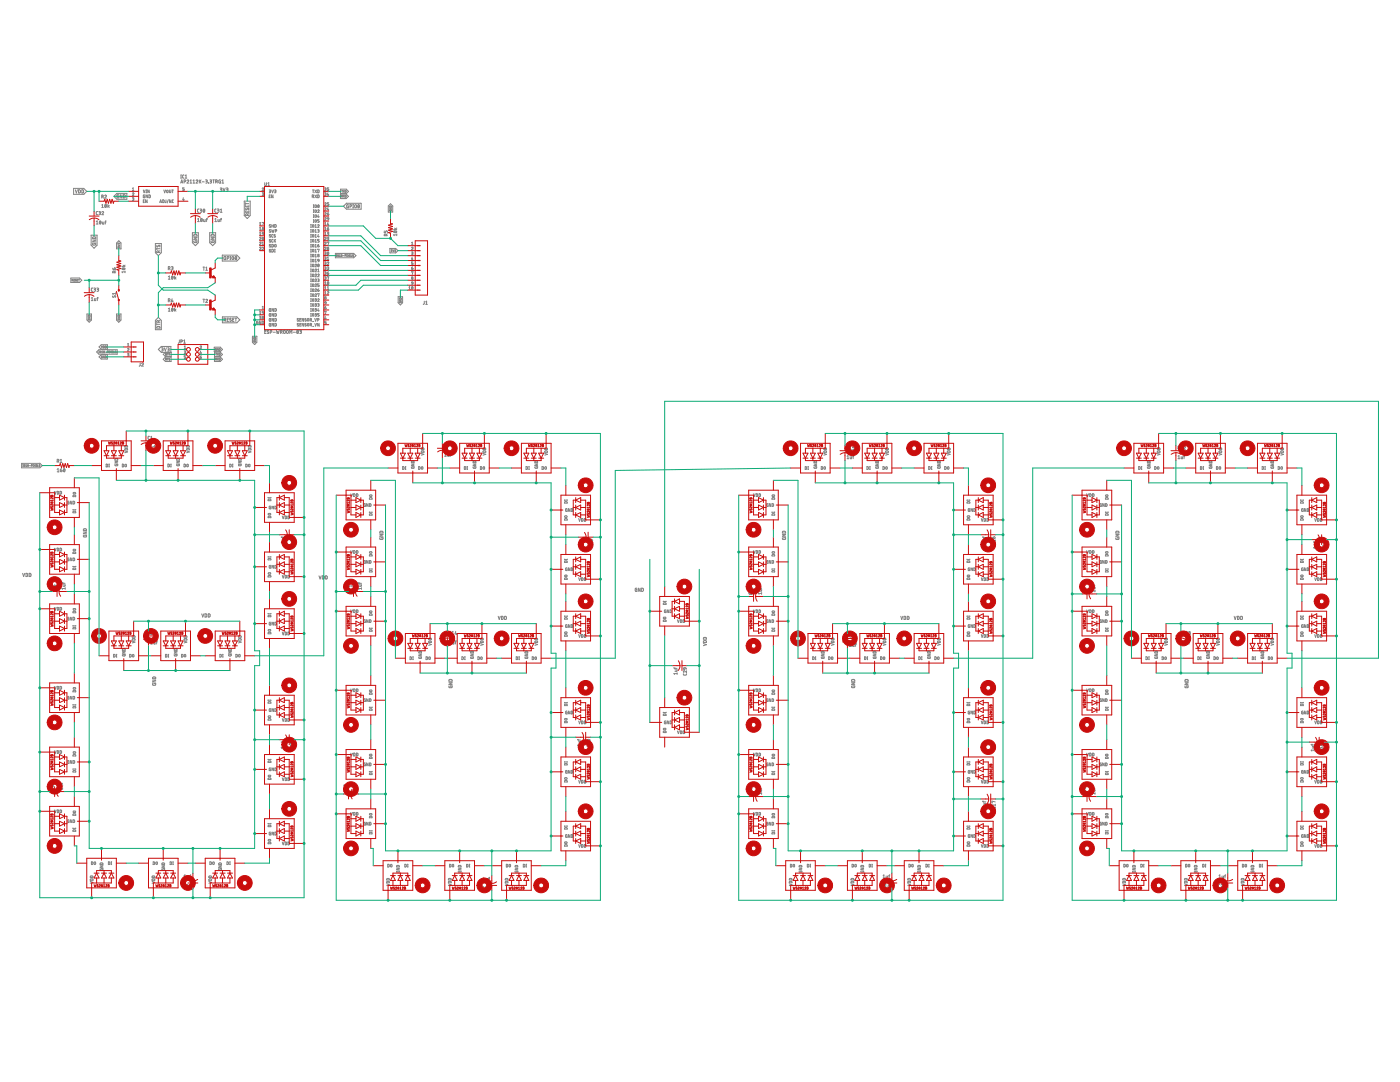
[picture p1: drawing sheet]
<svg xmlns="http://www.w3.org/2000/svg" width="279mm" height="216mm" viewBox="0 0 279 216" stroke-linecap="round" stroke-linejoin="round" font-family="sans-serif">
<g fill="none" stroke="#808080" stroke-width=".2">
<path d="M14.7 37.6h2l.6 .6-.6 .6h-2zM15 37.9l.2 .6 .3-.6M15.7 37.9l.3 .1-.1 .5h-.2zM16.3 37.9l.4 .1-.1 .5h-.3zM20.3 39.3l.3-.1v-.2l-.3-.1v.6M20.5 39.3l.1 .2M20.9 39.1a.17 .17 0 0 1 .2-.2 .17 .17 0 0 1 .1 .3l-.3 .3h.4M22.7 39.2l.6-.6h2v1.2h-2zM23.7 38.9h-.3v.6h.3v-.4h-.1M24.3 38.9v.6l-.3-.6v.6M24.6 38.9h.4v.5l-.2 .1h-.2zM26.4 38.6a.15 .15 0 0 1 .2-.1 .15 .15 0 0 1 .1 .2l-.3 .3h.3"/>
<path d="M26.4 39.5h.3l-.2 .2M26.4 38h.3M26.4 37.6l.2-.1v.5M26.6 39.7l.1 .2-.3 .1M28.6 37.9l.2 .6 .2-.6M28.8 39.9h-.2v.5h.2M28.9 38.9h-.3v.5l.3 .1-.1-.4M29.1 38.5h.2M29.1 37.9h.2M29.2 37.9v.6M29.4 39.9v.5l-.4-.5v.5M29.5 38.9v.6l-.4-.6v.6"/>
<path d="M29.7 38.9l.3 .1v.4l-.3 .1zM29.8 37.9v.6l-.3-.6v.6M32.5 39.9l.2 .1v.4h-.2zM32.7 37.9l.2 .6 .1-.6M33.1 39.9v.5h-.1M33.3 38h.2l-.1 .5-.1-.1zM33.6 39.8l-.2 .7M33.8 37.9l.1 .6 .2-.1v-.5M34.1 39.9v.5l-.3-.5v.5M34.3 37.9h.3M34.5 37.9v.6M34.6 39.9l-.2 .1v.4h.2"/>
<path d="M36.1 36.5l.2-.6 .2 .6M36.1 35.5h.1M36.1 34.9h.1M36.1 36.4h.3M36.1 34.9v.6M36.6 39.5l-.1 .4h.3M36.7 39.8v.2M36.7 34.9l-.3 .2 .1 .4h.2M36.7 36.3l.4-.1-.1-.3h-.3v.6M36.8 37.5h-.3v.2l.3 .1-.1 .2h-.2M37 35.5h.3M37 35.1l.1-.2v.6"/>
<path d="M37.3 36a.17 .17 0 0 1 .3-.1 .17 .17 0 0 1 0 .3l-.3 .3h.4M37.9 36.5h.4M37.9 36l.2-.1v.6M38.5 36.5h.4M38.5 36l.2-.1v.6M39.1 36a.17 .17 0 0 1 .3-.1 .17 .17 0 0 1 0 .3l-.3 .3h.4M39.8 35.9v.6M39.9 36.2l.2 .3M40.1 35.9l-.3 .4M40.3 36.3h.5M41 35.9l.4 .1-.3 .2M41.2 36.2l.2 .2-.4 .1"/>
<path d="M41.6 36.5h.1M41.9 35.9l.3 .1v.2h-.2M42.1 36.2l.1 .2-.3 .1M42.5 35.9h.3M42.6 35.9v.6M43 36.3l.3-.1 .1-.2-.4-.1v.6M43.2 36.3l.2 .2M43.9 37.5h.3l.1 .2-.1 .1M44 35.9l-.3 .1v.5h.3v-.3h-.1M44 37.8h.2M44.1 37.8l.2 .3-.4 .1M44.3 36.5h.3"/>
<path d="M44.3 36l.2-.1v.6M44.5 37.5l.2 .7 .2-.7M45.2 37.5l.3 .1v.2h-.3M45.3 37.8l.2 .3-.3 .1M52.3 37.6l.3-.1-.3 .5h.3M52.3 38.5h.3l-.2 .2M52.5 38.7l.1 .2-.3 .1M52.8 36.4l.1 .6 .1 .1 .1-.1 .1-.6M53.4 36.6l.2-.2v.7M53.4 37.1h.4M53.7 37.9l.3 .1-.2 .2M53.7 39.1h.2"/>
<path d="M53.9 38.2l.1 .2-.3 .1M54 38.9h-.3v.6h.3M54.2 37.9l.2 .6 .2-.6M54.5 38.9v.6l-.3-.6v.6M54.8 37.9l.3 .1-.3 .2M54.9 38.2l.1 .2-.2 .1M62.3 39.2h.2v-.3h-.2v.6M62.4 37.9h.3M62.5 37.9v.6M62.5 39.2l.1 .3M62.8 37.9l.4 .6M62.8 38.9l.4 .6"/>
<path d="M63.2 37.9l-.4 .6M63.2 38.9l-.4 .6M63.4 37.9l.3 .1-.1 .4-.2 .1zM63.4 38.9l.3 .1-.1 .4-.2 .1zM64.8 37.5h.2v.2M64.8 38.5h.3l-.1 .2M64.9 38.7h.1M64.9 37.7h.1M64.9 37.7l.2 .2-.3 .1M64.9 38.7l.2 .2-.3 .1M65.4 38.5l-.1 .4h.3M65.5 38.8v.2"/>
<path d="M65.6 37.5h-.3v.2l.3 .1v.2h-.3M67.9 38.7h1.2l.5 .5-.5 .4h-1.2zM68 37.7h1.1l.5 .5-.5 .4h-1.1zM68.2 39.2h.1M68.2 38h.2M68.3 39.2l.1-.1-.2-.1v.3M68.3 38v.4M68.3 39.2l.1 .1M68.5 38l.2 .4M68.5 39l.2 .3M68.7 38l-.2 .4M68.7 39l-.2 .3"/>
<path d="M68.9 38l.2 .1-.1 .3h-.1zM68.9 39h.2l-.1 .3h-.1zM14.1 55.5h1.8l.4 .4-.4 .5h-1.8zM14.4 55.9l.2-.1h-.2v.3M14.5 55.9l.1 .2M14.8 55.9h.1M14.9 55.8h-.1v.3h.1M15.2 55.8h-.2l.2 .3h-.2M15.4 55.9h.1M15.6 55.8h-.2v.3h.2M15.7 55.8h.2M15.8 55.8v.3"/>
<path d="M18.2 46.9h1.2v2l-.6 .6-.6-.6zM18.2 59.5l.2-.1v.6M18.2 60h.4M18.5 48.6v.3l.6-.1v-.2h-.3v.1M18.5 47.9h.6l-.6 .4h.6M18.5 57.5l-.3 .1v.4l.3 .1M18.6 47.3h.4l.1 .3h-.6zM18.7 57.5l.4 .1-.1 .1-.2 .1M18.8 59.6l.1 .4h.2v-.4M18.9 57.8l.1 .2-.3 .1M19.2 44.2l.2-.1v.6M19.2 44.7h.4"/>
<path d="M19.3 57.5l.4 .1-.3 .2M19.3 59.6h.3M19.5 42.2l-.3 .2v.4h.3M19.5 57.8l.2 .2-.4 .1M19.5 59.4l-.1 .6M19.5 59.4h.1M19.7 42.2h.3l.1 .2-.2 .1M19.8 42.5h.1M19.9 42.5l.1 .3h-.3M19.9 44.1a.26 .26 0 0 1 .3 .3 .26 .26 0 0 1-.3 .2zM20.1 44.2l-.2 .4M20.3 40.9l.2-.1v.6"/>
<path d="M20.3 41.4h.3M20.3 42.4a.18 .18 0 0 1 .3-.2 .17 .17 0 0 1 0 .3l-.3 .3h.4M20.4 44.3l.1 .4h.2v-.4M21 44.3h.2M21 40.8a.26 .26 0 0 1 .3 .3 .26 .26 0 0 1-.3 .2zM21.2 44.1l-.2 .1v.5M21.2 40.9l-.3 .4M21.5 40.8v.6M21.7 41.1l.1 .3M21.8 41l-.3 .2M22.5 53.5l.3 .3M22.5 59v.2l.1 .1 .4-.3v.4"/>
<path d="M22.8 54.4l-.1-.3-.2 .1v.2h.6M22.9 53.5l-.1 .3M22.9 53.5h.1M22.9 53.5l.2 .2-.3 .1M23.1 54.1l-.3 .1M23.1 58.6h-.6l.1 .2M23.1 58.4v.4M23.5 48.8l.4 .2-.4 .1M23.7 49.3l.1-.1 .1 .2M23.7 49.3l-.1-.1-.1 .2M23.7 48.6l.1-.1 .1 .2M23.7 48.6l-.2-.1v.2"/>
<path d="M23.7 48.6v.1M23.7 49.3v.1M23.7 48l.5 .5v1.2h-.9v-1.2zM24.3 53.2h.7M24.4 53.5v.3h.5M24.4 53.5h.5v.3M24.5 53.5l.3 .3M24.6 52.9l.2 .3M25 54.3h-.7l.2 .1M25 54.1v.3M25 52.9l-.3 .2M28.6 40.1h.2"/>
<path d="M31 48.6h1.2v1.8l-.6 .6-.6-.6zM31.3 49.5v.3M31.3 49.6h.6M31.3 49l.1 .3 .4-.4v.4M31.6 50.4l-.1-.3h-.2v.3h.6M31.9 40.4l.2-.5 .1 .5M31.9 40.3h.3M31.9 50l-.3 .2M33.6 53.6l.3-.1v-.2l-.3-.1v.6M33.6 60l.3-.1v-.2l-.3-.1v.6M33.6 55.2l.2-.1v.6M33.6 55.7h.4"/>
<path d="M33.8 53.6l.2 .2M33.8 60l.2 .2M34.2 53.2l.3 .1v.2h-.2M34.3 55.1a.27 .27 0 0 1 .3 .3 .27 .27 0 0 1-.3 .2zM34.4 59.6l-.2 .5h.3M34.4 53.5l.1 .2-.3 .1M34.5 60v.2M34.5 55.2l-.3 .4M34.8 55.1v.6M35 55.4l.1 .3M35.1 55.3l-.3 .2M38.4 46.4h1.2v2l-.6 .6-.6-.6z"/>
<path d="M38.7 48l.1 .4 .5-.1v-.3h-.3v.2M38.7 47.4h.6l-.6 .4h.6M38.8 46.8h.4l.1 .3h-.6zM39.4 43.7l.2-.1v.6M39.4 44.2h.4M39.7 41.7l-.3 .1v.5l.3 .1M39.9 41.7h.3l-.1 .3M40 42h.1M40.1 42l.2 .1v.2l-.4 .1M40.1 43.6a.3 .3 0 0 1 .3 .3 .3 .3 0 0 1-.3 .3l-.1-.3zM40.3 43.7l-.2 .4M40.5 53.3h.4"/>
<path d="M40.5 59.7h.4M40.6 43.8l.1 .4h.2v-.4M40.6 41.7a.3 .3 0 0 1 .3 .3 .3 .3 0 0 1-.3 .3l-.1-.2zM40.7 53.3v.6M40.7 59.7v.6M40.9 41.8l-.3 .4M41.1 59.8a.17 .17 0 0 1 .2-.1 .17 .17 0 0 1 .1 .3l-.3 .3h.3M41.1 53.4l.1-.1v.6M41.1 53.9h.3M41.1 43.8h.3M41.3 43.6l-.1 .6M41.3 43.6h.1"/>
<path d="M41.8 46.4h1.2v2l-.6 .6-.6-.6zM42.1 48l.1 .4 .5-.1 .1-.3h-.4v.2M42.1 47.4h.7l-.7 .4h.7M42.2 46.8h.5l.1 .3h-.7zM42.9 44.2h.3M42.9 43.7l.2-.1v.6M43.1 41.7l-.2 .1v.5l.2 .1M43.4 41.7l.3 .1v.2h-.2M43.5 43.8l.1 .4h.2v-.4M43.5 42l.2 .1v.2l-.3 .1M44 41.8l.2-.1v.7M44 42.4h.3"/>
<path d="M44 43.8h.2M44.2 43.6l-.1 .1v.5M44.4 50.9h2.9l.6 .6-.6 .6h-2.9zM45 51.2h-.3l.1 .6h.2v-.3h-.1M45.3 51.5h.3l.1-.2-.4-.1v.6M45.9 51.8h.1M45.9 51.2h.1M46 51.2v.6M46.3 51.3h.3l-.1 .5-.2-.1zM47 51.2a.27 .27 0 0 1 .2 .3 .27 .27 0 0 1-.3 .2zM47.2 51.3l-.3 .4M48.7 40.1h1.2v2.9l-.6 .6-.6-.6z"/>
<path d="M49 40.4v.4M49 41v.3h.7v-.3M49 42.1v.3h.7v-.3M49 40.6h.7M49.1 41.6l-.1 .1 .2 .2 .4-.3v.3M49.3 41.1v.2M49.3 42.1v.3M49.4 43l-.1-.3h-.2l-.1 .3h.7M49.7 42.6l-.3 .2M51.8 49.4h.3l-.3 .4h.3M51.8 48.5l.3-.1-.3 .5h.3M51.8 47.5a.15 .15 0 0 1 .2-.2 .15 .15 0 0 1 0 .3l-.2 .3h.3"/>
<path d="M51.8 46.9h.3M51.8 44.9h.3M51.8 44.5l.1-.1v.5M51.8 45.5l.1-.1v.5M51.8 46.5l.1-.1v.5M51.8 45.9h.3M52.3 46.5l.3 .2M52.3 46.5l.2-.1 .1 .3M52.3 49.4h.3l-.3 .4h.3M52.3 48.5l.2-.2v.6M52.3 44.4h.3l-.1 .5M52.3 46.5h.1"/>
<path d="M52.3 48.9h.3M52.4 47.4a.23 .23 0 0 1 .2 .2 .23 .23 0 0 1-.2 .2zM52.6 47.5l-.2 .3M52.6 46.7l-.2 .2M54 44.9h-.3l.3 .4h-.3M54 45.8l-.3 .1 .3 .4h-.3M54 46.8l-.3 .1 .3 .4-.3-.1M54 49.8l-.3 .1 .3 .3h-.3M54 48.8l-.3 .1 .3 .3h-.3M54 47.8l-.3 .1 .3 .4-.3-.1M54.2 45.8l.1 .5 .2-.3 .1 .3 .1-.5M54.3 49.7l.2 .1v.5h-.2z"/>
<path d="M54.3 48.8h.2v.5h-.2zM54.3 44.8v.6M54.3 45.1h.3M54.5 46.8l-.3 .1 .1 .4h.2M54.5 47.8l-.3 .1 .1 .4h.2M54.6 44.8v.6M54.7 47.8v.5M54.8 50.3h.1M54.8 49.7h.1M54.8 44.8l.3 .1v.4l-.3 .1zM54.8 48l.2 .3M54.8 48.8h.2l.1 .1-.1 .4-.2-.2z"/>
<path d="M54.8 49.7v.6M54.9 46.8l-.2 .1 .2 .4-.2-.1M54.9 46.1h.3v-.3h-.3v.5M55 47.8l-.3 .3M62 45.8h.1M62 54.2h.1M62 59.6h.1M62 57.2h.1M62 56.6h.1M62 58.2h.1M62 57.6h.1M62 59.2h.1"/>
<path d="M62 58.6h.1M62 47.3h.1M62 46.8h.1M62 46.3h.1M62 45.4h.1M62 44.8h.1M62 56.2h.1M62 55.7h.1M62 55.2h.1M62 54.7h.1M62 53.7h.1M62 53.2h.1"/>
<path d="M62 52.7h.1M62 52.3h.1M62 51.7h.1M62 51.3h.1M62 50.7h.1M62 50.3h.1M62 49.7h.1M62 49.3h.1M62 48.8h.1M62 48.3h.1M62 47.8h.1M62.1 44.8v.6"/>
<path d="M62.1 45.8v.5M62.1 46.8v.5M62.1 47.8v.5M62.1 48.8v.5M62.1 49.7v.6M62.1 50.7v.6M62.1 51.7v.6M62.1 52.7v.5M62.1 53.7v.5M62.1 54.7v.5M62.1 55.7v.5M62.1 56.6v.6"/>
<path d="M62.1 57.6v.6M62.1 58.6v.6M62.1 59.6v.5M62.4 59.7h.2l-.1 .4h-.1zM62.4 56.7h.2l-.1 .5-.1-.1zM62.4 57.7h.2l-.1 .5-.1-.1zM62.4 58.7h.2l-.1 .5-.1-.1zM62.4 46.8h.2l-.1 .5h-.1zM62.4 44.9h.2l-.1 .5-.1-.1zM62.4 45.9h.2l-.1 .4h-.1zM62.4 55.7h.2l-.1 .5-.1-.1zM62.4 54.7h.2l-.1 .5h-.1z"/>
<path d="M62.4 53.7h.2l-.1 .5h-.1zM62.4 52.8h.2l-.1 .4h-.1zM62.4 51.8h.2l-.1 .5-.1-.1zM62.4 50.8h.2l-.1 .5-.1-.1zM62.4 49.8h.2l-.1 .5-.1-.1zM62.4 48.8h.2l-.1 .5-.1-.1zM62.4 47.8h.2l-.1 .5h-.1zM62.5 41.4h.2M62.5 44.4h.2M62.5 43.8h.2M62.5 43.4h.2M62.5 42.8h.2"/>
<path d="M62.5 40.9h.2M62.5 42.4h.2M62.5 41.9h.2M62.6 40.9v.5M62.6 41.9v.5M62.6 42.8v.6M62.6 43.8v.6M62.9 59.6h.2l-.1 .2M62.9 56.8l.2-.1-.2 .5h.3M62.9 57.7h.2l-.2 .5h.3M62.9 58.7h.2l-.2 .5h.3M62.9 55.8l.2-.1v.2l-.2 .3h.3"/>
<path d="M62.9 54.8l.2-.1-.2 .5h.3M62.9 53.8l.2-.1v.2l-.2 .3h.3M62.9 52.8h.2l-.2 .4h.3M62.9 47.3h.3M62.9 46.9l.1-.1v.5M62.9 44.9l.1-.1v.6M62.9 45.9l.1-.1v.5M62.9 47.9l.1-.1v.5M62.9 48.9l.1-.1v.5M62.9 49.9l.1-.2v.6M62.9 50.8l.1-.1v.6M62.9 51.8l.1-.1v.6"/>
<path d="M62.9 46.3h.3M62.9 45.4h.3M62.9 52.3h.3M62.9 51.3h.3M62.9 50.3h.3M62.9 49.3h.3M62.9 48.3h.3M62.9 43.9h.2v.5l-.2-.1zM62.9 42.9h.2v.5l-.2-.1zM62.9 40.9h.2v.5h-.2zM62.9 41.9h.2v.5l-.2-.1zM62.9 59.8h.1"/>
<path d="M63 59.8l.2 .2-.3 .1M63.4 59.7h.3l-.3 .4h.3M63.4 57.9h.2l.1 .2h-.3zM63.4 44.9l.2-.1 .1 .2-.3 .4h.3M63.4 45.8h.2v.2M63.4 55.7h.3l-.1 .2M63.4 54.8l.3-.1-.3 .5h.3M63.4 49l.3 .1M63.4 49l.1 .3 .2-.2M63.4 42l.2-.1 .1 .2-.3 .3h.3M63.4 54.2h.3M63.4 49.8l.3-.1-.2 .6"/>
<path d="M63.4 58.7l.3-.1-.2 .6M63.4 53.8l.1-.1v.5M63.4 51.8h.3v.2h-.2zM63.5 46h.1M63.5 55.9h.1M63.5 52.7a.22 .22 0 0 1 .2 .3 .22 .22 0 0 1-.3 .2zM63.5 40.9a.22 .22 0 0 1 .2 .2 .22 .22 0 0 1-.3 .2zM63.5 46.8l-.1 .4h.3M63.5 42.8l-.1 .5h.3M63.5 46l.2 .2-.3 .1M63.5 55.9l.2 .2-.3 .1M63.6 43.1v.3"/>
<path d="M63.6 47.1v.2M63.6 57.6l-.2 .3M63.6 48.8l-.2 .2M63.7 52.8l-.3 .3M63.7 41l-.3 .3M63.7 56.6h-.3v.3l.3 .1-.1 .2h-.2M63.7 52l-.2 .3M63.7 43.8h-.3v.3l.3 .1-.1 .2h-.2M63.7 47.8h-.3v.2l.3 .1-.1 .2h-.2M63.7 49.1h.1M64.8 55.2h.2v.3M64.8 54.2l.3 .1-.1 .2"/>
<path d="M64.8 53.3h.2v.2M64.8 52.3h.3l-.1 .2M64.8 51.3h.2v.2M64.8 50.3l.3 .1-.1 .1M64.8 43.5h.3l-.3 .4h.3M64.8 49.4h.3l-.3 .4h.3M64.8 48.5l.3-.1-.3 .5h.3M64.8 42.5h.3l-.3 .4h.3M64.8 40.6l.2-.2 .1 .2-.3 .4h.3M64.8 41.6l.3-.1-.3 .5h.3M64.8 47.5l.2-.2 .1 .2-.3 .4h.3M64.8 56.3l.1-.1v.5"/>
<path d="M64.8 44.5l.1-.1v.5M64.8 45.5l.1-.1v.5M64.8 46.5l.1-.1v.5M64.8 57.3l.1-.1v.5M64.8 58.3l.1-.1v.5M64.8 56.7h.3M64.8 57.7h.3M64.8 58.7h.3M64.8 46.9h.3M64.8 44.9h.3M64.8 45.9h.3M64.9 55.5h.1"/>
<path d="M64.9 54.5h.1M64.9 53.5h.1M64.9 52.5h.1M64.9 51.5h.1M64.9 50.5h.1M64.9 55.5l.2 .2-.3 .1M64.9 54.5l.2 .2-.3 .1M64.9 53.5l.2 .2-.3 .1M64.9 52.5l.2 .2-.3 .1M64.9 51.5l.2 .2-.3 .1M64.9 50.5l.2 .2-.3 .1M65.3 58.3h.3l-.3 .4h.3"/>
<path d="M65.3 46.4h.3l-.2 .2M65.3 45.6h.3v.2h-.3zM65.3 54.5l.3 .1M65.3 54.5l.1 .3 .2-.2M65.3 53.3h.3l-.2 .2M65.3 52.4l.3-.1v.2l-.3 .3h.3M65.3 42.7h.3v.2h-.3zM65.3 47.3l.3 .1-.2 .2M65.3 57.7h.3M65.3 57.3l.2-.1v.5M65.3 51.4l.2-.1v.5M65.3 48.4l.3-.1-.1 .6"/>
<path d="M65.3 55.3l.3-.1-.1 .6M65.3 51.8h.3M65.3 43.5h.3v.2h-.2zM65.4 56.2a.22 .22 0 0 1 .2 .3 .22 .22 0 0 1-.2 .2zM65.4 50.3a.22 .22 0 0 1 .2 .3 .22 .22 0 0 1-.2 .2zM65.4 44.4l-.1 .4h.3M65.4 41.4l-.1 .4h.3M65.5 46.6l.1 .2-.3 .1M65.5 53.5l.1 .2-.3 .1M65.5 47.6l.1 .2-.3 .1M65.5 41.7v.3M65.5 44.7v.2"/>
<path d="M65.6 45.4l-.3 .2M65.6 54.2l-.3 .3M65.6 42.4l-.3 .3M65.6 56.3l-.3 .3M65.6 50.4l-.3 .3M65.6 43.7l-.2 .2M65.6 40.4h-.3v.3l.3 .1-.3 .2M65.6 54.6h.1M66.9 50.6h3.7l.4 .4-.4 .4h-3.7zM67.2 50.8h.1M67.2 51.2h.1M67.2 50.8v.4"/>
<path d="M67.4 50.9h.2l-.1 .3-.1-.1zM67.7 51.2h.2M67.7 50.9l.1-.1v.4M68.5 51h.2M68.6 41.1l.6-.5h2.9v1.1h-2.9zM68.9 51l.2-.1-.2-.1v.4M69.2 50.8h.1M69.2 51.2h.1M69.2 50.8v.4M69.4 50.8l.2 .4M69.5 40.8l-.3 .1 .1 .5 .2 .1v-.4h-.1M69.6 50.8l-.2 .4"/>
<path d="M69.8 51h.1M69.8 41.2l.3-.1 .1-.2-.4-.1v.7M69.9 50.8h-.1v.4h.1M70.1 50.8v.4h.2M70.4 41.5h.1M70.4 40.8h.1M70.5 40.8v.7M70.5 50.8l-.1 .1 .2 .2h-.2M70.8 40.9h.3v.5h-.3zM71.5 40.9a.27 .27 0 0 1 .3 .3 .27 .27 0 0 1-.4 .2zM71.7 41l-.3 .3M76.7 46.1v.3h.3l.1-.3h.2v.3"/>
<path d="M77 47v-.2l-.2-.1-.1 .3h.6M77.3 46.7l-.3 .1M77.7 41.9l.1 .2 .3-.1v-.1h-.2M77.7 41.5h.4l-.4 .2h.4M77.8 41.2l.2-.1 .1 .2h-.4zM77.8 49.6h1.2l.4 .4-.4 .5h-1.2zM77.9 40.7l.5 .4v1.2h-.9v-1.2zM78 49.8l.2 .1-.1 .1M78.1 50l.1 .2h-.2M78.4 49.8l.1 .4 .1-.4M78.5 45.8h.7M78.6 46.2a.29 .29 0 0 1 .3-.2 .29 .29 0 0 1 .2 .4h-.5z"/>
<path d="M78.7 46.1l.3 .3M78.8 49.8l.2 .1-.2 .1M78.8 45.5l.2 .3M78.8 50l.2 .1-.2 .1M79.2 46.9h-.7l.2 .1M79.2 46.7v.3M79.2 45.5l-.3 .2M79.5 59.2h.8v1.2l-.4 .5-.4-.5zM79.7 59.8h.4l-.4 .2h.4M79.7 59.5l.3-.1 .1 .2h-.4zM81.6 57.7h.3M81.6 57.3l.1-.1v.5"/>
<path d="M82.1 49.4h.3l-.3 .4h.3M82.1 50.3h.3l-.1 .2M82.1 53.5l.3 .1M82.1 53.5l.1 .3 .2-.2M82.1 56.4l.3 .1M82.1 56.4l.2-.2 .1 .3M82.1 54.3l.3-.1-.1 .6M82.1 56.4h.1M82.1 48.9h.3M82.1 48.5l.2-.2v.6M82.2 50.5h.1M82.2 57.2a.22 .22 0 0 1 .2 .3 .22 .22 0 0 1-.2 .2z"/>
<path d="M82.3 51.3l-.2 .4h.3M82.3 50.5l.1 .2-.3 .1M82.3 51.6v.2M82.4 53.3l-.3 .2M82.4 57.3l-.3 .3M82.4 52.3h-.3v.2l.3 .1v.2h-.3M82.4 56.5l-.2 .2M82.4 53.6h.1M17.4 62.7h.8v1.2l-.4 .4-.4-.4zM17.6 63.6l.1 .3 .3-.1v-.2l-.2 .1M17.6 63.3h.4l-.4 .2h.4M17.6 62.9h.3l.1 .2h-.4z"/>
<path d="M19.3 70.2l.4-.4h3.7v.9h-3.7zM19.7 70h.1M19.7 70.4h.1M19.8 70v.4M20 70l.2 .1-.1 .3-.1-.1zM20.2 70.8h1.2v.8h-1.2l-.4-.4zM20.2 68.8h1.2v.9h-1.2l-.4-.5zM20.2 69l.1 .4 .2-.4M20.3 70.1l.1-.1v.4M20.3 70.4h.2M20.4 71l-.2 .1 .1 .3h.1v-.2M20.6 69l.2 .2-.1 .2h-.1z"/>
<path d="M20.8 71v.4l-.2-.4v.4M21 71l.2 .1-.1 .3h-.1zM21 69l.2 .1-.1 .3h-.1zM21 70.3h.3M21.4 70.3l.2-.1v-.1l-.2-.1v.4M21.8 70h.1M21.8 70.4h.1M21.8 70v.4M22 70l.2 .4M22.2 70l-.2 .4M22.4 70.2h.1M22.5 70h-.1v.4h.1"/>
<path d="M22.7 70v.4h.1M23.1 70.1h-.1l.1 .3h-.2M23.3 62.7h.9v1.2l-.5 .4-.4-.4zM23.5 63.6l.1 .3 .3-.1v-.2l-.2 .1M23.5 62.9h.4v.2h-.4zM23.5 63.3h.4l-.4 .2h.4M25.4 69.6h.3l-.3 .5h.3M25.4 70.5h.3l-.1 .2M25.4 68.6l.2-.1v.6M25.4 69.1h.3M25.5 70.7h.1M25.6 70.7l.1 .3h-.3"/>
<path d="M28 72.4v.6h-.2M28.3 72.6a.18 .18 0 0 1 .2-.2 .18 .18 0 0 1 .1 .3l-.3 .3h.3M31.3 64.5v.4M31.3 64.7h.6M31.3 65.2h.5l.1 .3h-.6zM31.6 69.7l.6-.6h1.9v1.2h-1.9zM31.6 63.3l.6 .6v1.9h-1.2v-1.9zM31.6 64.1l-.2-.1-.1 .3h.6M31.6 64.1v.2M31.9 63.9l-.3 .2M32.2 69.4h.3l-.1 .3M32.3 69.7h.1"/>
<path d="M32.4 69.7l.2 .3h-.4M32.8 69.4l.2 .6 .2-.6M33 71.2h1.1v.9h-1.1l-.4-.4zM33 70.3h1.2v.9h-1.2l-.4-.5zM33 71.7h.2v-.2h-.2v.4M33 70.5l.3 .1-.1 .3h-.2zM33.2 71.7l.1 .2M33.4 70.5h.2M33.4 71.5h.2M33.4 69.4l.4 .1-.2 .2M33.5 71.5v.4M33.5 70.5v.4"/>
<path d="M33.5 69.7h.1M33.6 61.6l.2-.1v.6M33.6 62.1h.4M33.6 69.7l.2 .3h-.4M33.7 70.7h.1M33.8 70.7l.1-.1-.2-.1v.4M33.8 70.7l.1 .2M33.9 71.5l-.2 .1 .2 .2h-.2M34.3 61.5a.26 .26 0 0 1 .3 .3 .26 .26 0 0 1-.3 .2zM34.5 61.6l-.3 .4M34.8 61.5v.6M35 61.8l.1 .3"/>
<path d="M35.1 61.7l-.3 .2M35.8 67.8v.5l-.2 .2M36.1 68.2l.3-.1-.1-.2-.2-.1v.7M36.7 68.5h.3M36.7 68l.1-.2v.7M36.8 70l.3 .1-.3 .2M36.8 69.2l.1-.2v.6M36.8 69.6h.3M36.9 70.3l.2 .1-.3 .1M37.1 71h-.3v.2l.3 .2-.1 .1h-.2M39.9 69.2l.3-.1-.3 .5h.3M39.9 71.2h.3v.3h-.2z"/>
<path d="M40 70l-.1 .4h.3M40.1 70.3v.2M40.2 71l-.3 .2M42.8 69.3h1.2l.4 .4-.4 .5h-1.2zM42.8 71.2h1.2l.4 .5-.4 .4h-1.2zM42.8 70.3h1.2l.4 .4-.4 .5h-1.2zM43 71.7h.1M43.1 70.5h.2M43.1 71.7l.1-.2h-.2v.4M43.2 70.5v.4M43.2 71.7v.2M43.2 69.6h-.2l.1 .3h.1l-.1-.2"/>
<path d="M43.4 70.5l.2 .4M43.4 71.5l.2 .4M43.6 69.6v.3l-.2-.3v.3M43.6 70.5l-.2 .4M43.6 71.5l-.2 .4M43.8 69.6h.2l-.1 .3h-.1zM43.8 70.5l.2 .1-.1 .3h-.1zM43.8 71.5l.2 .1-.1 .3h-.1zM44.4 63.2h2.9l.6 .6-.6 .6h-2.9zM44.7 63.9h.2M44.9 63.9l.1-.3-.3-.1v.6M44.9 63.9l.2 .2"/>
<path d="M45.3 63.8h.3M45.6 63.5h-.3v.6h.3M46.1 63.5l-.3 .1 .4 .5h-.4M46.4 63.8h.2M46.7 63.5h-.3v.6h.3M46.9 63.5h.3M47.1 63.5v.6M50.4 67.1h.9v1.2l-.5 .4-.4-.4zM50.6 68.1l.1 .2h.3v-.2h-.2M50.6 67.7h.4l-.4 .2h.4M50.7 67.3h.2l.1 .2h-.4zM51.5 64.1h-.3l.1 .5h.2l-.1-.3"/>
<path d="M51.8 63.1l.3 .1-.2 .2M51.8 62.3l.1-.2v.6M51.8 62.7h.3M51.9 63.4l.2 .1-.3 .1M52.1 64.1v.5l-.3-.5v.5M52.3 64.1l.3 .1v.4h-.3zM52.3 61.3l.2-.2v.6M52.3 61.7h.3M52.6 62.1h-.3v.3l.3 .1v.2h-.3M52.8 66.2h.2M53.1 65.9h-.3v.6h.3M53.6 66l-.1-.1-.2 .2 .3 .4h-.3"/>
<path d="M53.9 66.3l.4-.1-.1-.3h-.3v.6M54 61.6l-.3 .1v.4h.3v-.3h-.1M54 62.6l-.3 .1v.3l.3 .1-.1-.3M54 63.5l-.3 .2v.3l.3 .1v-.3h-.1M54 64.5l-.3 .1 .1 .5h.2l-.1-.3M54.5 66.3h.4M54.6 61.6v.5l-.3-.5v.5M54.6 62.6v.5l-.3-.5v.5M54.6 63.5v.6l-.3-.6v.6M54.6 64.5v.6l-.3-.6v.6M54.9 61.6l.3 .1-.2 .4h-.1zM54.9 62.6h.2v.5h-.2z"/>
<path d="M54.9 63.5l.2 .1v.5h-.2zM54.9 64.5l.2 .1v.4l-.2 .1zM55.2 65.9l.1 .6 .1-.4 .2 .4 .1-.6M56 66.3h.2M56.2 66.3l.1-.3-.3-.1v.6M56.2 66.3l.1 .2M56.6 66h.3v.5h-.3zM57.2 66l.2-.1 .2 .2-.2 .4h-.2zM57.8 66.5v-.6l.2 .4 .3-.4v.6M58.5 66.3h.4M59.3 65.9a.27 .27 0 0 1 .3 .3 .27 .27 0 0 1-.3 .3zM59.5 66.1l-.3 .3"/>
<path d="M59.6 63.6l-.3 .1 .3 .3h-.3M59.6 64.6h-.3l.3 .4h-.3M59.8 65.9l.4 .1-.1 .2h-.2M59.8 63.8h.2M59.8 64.8h.2M60 66.2l.2 .1v.2h-.4M60.1 63.5h-.3v.6h.3M60.1 64.5h-.3v.6h.3M60.6 63.5v.6l-.3-.6v.6M60.6 64.5v.6l-.3-.6v.6M61.1 63.6l-.3 .1 .3 .3h-.3M61.1 64.6h-.3l.3 .4h-.3"/>
<path d="M61.4 63.6l.1-.1 .1 .2-.1 .4-.2-.2zM61.4 64.6h.2l-.1 .5-.1-.1zM61.9 63.8h.2v-.2l-.2-.1v.6M61.9 64.8h.2v-.2l-.2-.1v.6M62 62.1h.1M62 61.6h.1M62 63.1h.1M62 62.6h.1M62 60.1h.1M62 61.1h.1M62 60.6h.1M62.1 63.8l.1 .3"/>
<path d="M62.1 64.8l.1 .3M62.1 60.6v.5M62.1 61.6v.5M62.1 62.6v.5M62.4 61.6h.2l-.1 .5h-.1zM62.4 62.6h.2l-.1 .5-.1-.1zM62.4 60.6h.2l-.1 .5h-.1zM62.4 64.2h.2M62.4 65.1h.2M62.8 63.5l.2 .6 .2-.6M62.8 64.5l.2 .6 .2-.6M62.9 61.6h.2l-.1 .2"/>
<path d="M62.9 62.6h.3l-.2 .2M62.9 60.6l.3 .1-.2 .1M62.9 61.8h.1M62.9 62.8h.1M62.9 60.8h.1M63 61.8l.2 .2-.3 .1M63 62.8l.2 .2-.3 .1M63 60.8l.2 .2-.3 .1M63.4 63.8h.2v-.2l-.2-.1v.6M63.4 60.6l.3 .1-.1 .1M63.5 60.8h.1M63.5 61.6l-.1 .4h.3"/>
<path d="M63.5 60.8l.2 .2-.3 .1M63.6 61.9v.2M63.7 62.6h-.3v.2l.3 .1-.3 .2M63.7 64.5v.6l-.3-.6v.6M64.8 61.4l.3 .1M64.8 61.4l.1 .3 .2-.2M64.8 60.3l.3 .2M64.8 60.3l.2-.1 .1 .3M64.8 62.2l.3-.1-.2 .6M64.8 60.3h.1M64.9 63.1l-.1 .4h.3M65 63.4v.2"/>
<path d="M65 61.1l-.2 .3M65.1 64.1h-.3v.2l.3 .2-.1 .1h-.2M65.1 60.5l-.2 .2M65.1 61.5h.1M79.7 60.2l.1 .2 .3-.1v-.1l-.2 .1M84.7 60.1l-.1 .6h-.1M84.9 60.7h.4M84.9 60.2l.2-.1v.6M4.3 92.5h3.7l.4 .4-.4 .4h-3.7zM4.6 93.1h.1M4.6 92.7h.1M4.6 92.7v.4"/>
<path d="M4.8 92.8h.2l-.1 .3zM5.1 93.1h.2M5.1 92.8l.1-.1v.4M5.8 92.9h.3M6.3 92.9h.1v-.2h-.1v.4M6.6 93.1h.1M6.6 92.7h.1M6.6 92.7v.4M6.8 92.7l.2 .4M7 92.7l-.2 .4M7.2 92.9h.1M7.3 92.7h-.1v.4h.1"/>
<path d="M7.5 92.7v.4h.1M8 92.7l-.2 .1 .1 .3-.1-.1M10.8 98l.2 .6 .2-.6M11.4 92h.3v-.3h-.3v.6M11.4 93.7l.2-.2v.6M11.4 94.1h.4M11.4 98l.3 .1-.1 .5h-.2zM11.6 92l.2 .3M12 98l.3 .1-.1 .5h-.2zM12 93.8h.2a.18 .18 0 0 1 .2 .3 .2 .2 0 0 1-.4 0zM12 92.3h.4M12 91.8l.2-.1v.6"/>
<path d="M12.3 93.5l-.3 .3M12.7 93.5a.3 .3 0 0 1 .3 .3 .3 .3 0 0 1-.3 .3l-.1-.2zM13 93.7l-.3 .3M14.6 98.9l.4-.1 .1 .3h-.5zM14.6 98.3h.4l.1 .2h-.5zM21.2 92.6l.3 .1-.1 .5h-.2zM21.7 92.6h.1M21.7 93.2h.1M21.8 92.6v.6M22.9 92.6l.1 .3 .5-.1v-.2l-.3 .1M22.9 92.1h.6l-.6 .3h.6M23 91.6l.4-.1 .1 .3h-.6z"/>
<path d="M24.4 92.6l.3 .1-.1 .5h-.2zM24.9 90l.6 .2-.6 .1M24.9 89.5h.5l.1 .3h-.6zM24.9 89l.5-.1 .1 .3h-.6zM25 92.7l.1-.1 .2 .2-.2 .4-.2-.2zM29.5 89.1l.2-.2v.7M29.5 89.6h.4M29.8 87.1l-.3 .1 .1 .4 .2 .1M30.1 87.2l.1-.1v.6M30.1 87.7h.3M30.2 89.1v.5h.3v-.5M30.7 89.1h.2"/>
<path d="M30.9 88.9l-.1 .7M30.9 88.9h.1M33.5 92.6l.3 .1-.1 .5h-.2zM34.1 92.6h.1M34.1 93.2h.1M34.1 92.6v.6M35.3 92.6v.3l.5-.1v-.2l-.3 .1M35.3 92.1h.5l-.5 .3h.5M35.3 91.6l.4-.1 .1 .3h-.5zM36.7 92.6l.3 .1-.1 .5h-.2zM37.3 89.5h.4l.1 .3h-.5zM37.3 89l.4-.1 .1 .3h-.5z"/>
<path d="M37.3 90l.5 .2-.5 .1M37.3 92.7h.2v.5l-.2-.1zM45.8 92.6l.3 .1v.5h-.3zM46.4 92.6h.1M46.4 93.2h.1M46.4 92.6v.6M47.6 92.6v.3l.5-.1v-.2l-.3 .1M47.6 92.1h.5l-.5 .3h.5M47.7 91.5h.4v.3h-.5zM49 92.6l.3 .1v.5h-.3zM49.6 90l.5 .2-.5 .1M49.6 89.5h.4l.1 .3h-.5z"/>
<path d="M49.6 92.7h.3l-.1 .5-.2-.1zM49.6 88.9h.4l.1 .3h-.5zM53.5 99.3v.1l.6-.1M53.5 99.7l.5-.1 .1 .3h-.6zM70 98.5l.2 .6 .2-.6M70.6 98.5l.2 .1v.5h-.2zM71.1 98.5l.3 .1v.5h-.3zM73.8 99.3h.4l.1 .3h-.6zM73.8 98.8h.4l.1 .2-.4 .1-.2-.1zM80.3 93.1l.3 .2-.1 .4h-.2zM80.9 93.1h.1M80.9 93.7h.1"/>
<path d="M80.9 93.1v.6M82.1 93.1l.1 .4 .4-.1v-.3l-.3 .1M82.1 92.6h.5l-.5 .3h.5M82.1 92.1l.5-.1v.3h-.5zM83.5 93.1l.3 .1v.4l-.3 .1zM84.1 90.5l.5 .2-.5 .1M84.1 90h.4l.1 .3h-.5zM84.1 93.2h.3l-.1 .4h-.2zM84.1 89.4h.4l.1 .3h-.5zM88.7 90.6l.2-.2v.6M88.7 91h.4M89 88.5l-.3 .2v.4l.3 .1"/>
<path d="M89.3 90.6l.1 .4h.2v-.4M89.8 90.6h.2M90 90.4l-.1 .1v.5M92.7 93.1l.2 .1v.4l-.2 .1zM93.2 93.1h.1M93.2 93.7h.1M93.3 93.1v.6M94.4 93.1l.2 .4 .3-.1 .1-.3h-.3v.1M94.4 92.6h.6l-.6 .3h.6M94.5 92h.4l.1 .3h-.6zM95.9 93.1l.3 .1-.1 .4-.2 .1zM96.4 90.5l.5 .2-.5 .1"/>
<path d="M96.4 90h.5v.3h-.5zM96.4 89.5l.5-.1v.3h-.5zM96.5 93.2h.2l-.1 .4-.2-.1zM105 93.1l.3 .1-.1 .4-.2 .1zM105.5 93.1h.1M105.5 93.7h.1M105.6 93.1v.6M106.7 93.1l.2 .4 .3-.1 .1-.3h-.3v.1M106.7 92.6h.6l-.6 .3h.6M106.8 92.1l.4-.1 .1 .3h-.6zM108.2 93.1l.3 .1-.1 .4-.2 .1zM108.7 90.5l.6 .2-.6 .1"/>
<path d="M108.7 90h.5l.1 .3h-.6zM108.7 89.5l.5-.1 .1 .3h-.6zM108.8 93.2l.1-.1 .2 .2-.2 .3-.2-.1zM112.7 99.7v.2M112.7 99.8h.5M113.2 99.7v.2M150.3 98.5l.2 .6 .2-.6M150.9 98.5l.3 .1v.5h-.3zM151.5 98.5l.3 .2-.2 .4h-.1zM154.1 98.8h.4l.1 .2-.4 .1zM154.1 99.3h.4l.1 .3h-.5zM160.7 93.1l.3 .2-.2 .4h-.1z"/>
<path d="M161.2 93.1h.2M161.2 93.7h.2M161.3 93.1v.6M162.5 93.1l.1 .4 .3-.1 .1-.3-.3 .1M162.5 92.6h.5l-.5 .3h.5M162.5 92h.4l.1 .3h-.5zM163.9 93.1l.3 .1-.1 .4-.2 .1zM164.4 90.5l.6 .2-.6 .1M164.5 93.2h.2l-.1 .4h-.1zM164.5 90h.4l.1 .3h-.6zM164.5 89.4h.4l.1 .3h-.6zM169.1 91l.1-.1v.6"/>
<path d="M169.1 91.5h.3M169.3 89l-.2 .2v.4l.2 .1M169.6 89.2l.1-.2v.7M169.6 89.7h.3M169.7 91.1v.4h.2v-.4M170.2 91.1h.2M170.4 90.9l-.1 .6M170.4 90.9h.1M170.5 89h-.3v.3l.3 .2v.1l-.3 .1M173 93.1l.3 .1-.1 .4-.2 .1zM173.5 93.1h.2M173.5 93.7h.2"/>
<path d="M173.6 93.1v.6M174.8 93.1l.1 .4 .4-.1v-.3l-.3 .1M174.8 92.6h.5l-.5 .3h.5M174.8 92.1l.4-.1 .1 .3h-.5zM176.2 93.1l.3 .1-.1 .4-.2 .1zM176.7 90.5l.6 .2-.6 .1M176.8 90h.4l.1 .3h-.6zM176.8 93.2h.2v.4h-.2zM176.8 89.4h.4l.1 .3h-.6zM185.3 93.1l.3 .1v.4l-.3 .1zM185.9 93.1h.1M185.9 93.7h.1"/>
<path d="M185.9 93.1v.6M187.1 93.1l.1 .4 .4-.1v-.3h-.3v.1M187.1 92.6h.5l-.5 .3h.5M187.1 92.1l.5-.1v.3h-.5zM188.5 93.1l.3 .1v.4l-.3 .1zM189.1 90.5l.5 .2-.5 .1M189.1 90h.4l.1 .3h-.5zM189.1 89.5l.4-.1 .1 .3h-.5zM189.1 93.2h.3l-.1 .4-.2-.1zM193 99.8h.5M193 99.7v.2M193.5 99.7v.2"/>
<path d="M216.9 98.5l.2 .6 .2-.6M217.5 98.5l.2 .1v.5h-.2zM218 98.5l.3 .2-.1 .4h-.2zM220.6 99.4l.5-.1v.3h-.5zM220.7 98.8h.4v.2l-.3 .1-.2-.1zM227.2 93.1l.3 .2-.1 .4h-.2zM227.8 93.1h.1l-.1 .6M229 93.1l.1 .4 .4-.1v-.3l-.3 .1M229 92.6h.5l-.5 .3h.5M229 92.1l.4-.1 .1 .3h-.5zM230.4 93.1l.3 .2-.1 .4h-.2zM231 90.5l.5 .2-.5 .1"/>
<path d="M231 90h.4l.1 .3h-.5zM231 93.2h.3l-.1 .4h-.2zM231 89.4h.4l.1 .3h-.5zM235.1 91.5h.4M235.1 91l.2-.1v.6M235.4 89l-.3 .2v.4l.3 .1M235.6 89.2l.2-.2 .1 .1-.3 .6h.4M235.7 91.1l.1 .4h.2v-.4M236.2 89.2a.18 .18 0 0 1 .3-.2 .17 .17 0 0 1 0 .3l-.3 .4h.4M236.2 91.1h.3M236.5 90.9l-.2 .1v.5M239.6 93.1l.3 .2-.2 .4h-.1z"/>
<path d="M240.1 93.1h.1M240.1 93.7h.1M240.2 93.1v.6M241.3 93.1l.1 .4 .4-.1 .1-.3-.3 .1M241.3 92.6h.6l-.6 .3h.6M241.3 92.1l.5-.1 .1 .3h-.6zM242.8 93.1l.2 .1v.4l-.2 .1zM243.3 90.5l.5 .2-.5 .1M243.3 90h.5v.3h-.5zM243.3 93.2h.3l-.1 .4h-.2zM243.4 89.4h.4v.3h-.5zM251.9 93.1l.3 .1-.1 .4-.2 .1z"/>
<path d="M252.4 93.1h.1M252.4 93.7h.1M252.5 93.1v.6M253.6 93.1l.1 .4 .5-.1v-.3l-.3 .1M253.6 92.6h.6l-.6 .3h.6M253.7 92.1l.4-.1 .1 .3h-.6zM255.1 93.1l.3 .1-.1 .4-.2 .1zM255.6 90.5l.6 .2-.6 .1M255.6 90h.5l.1 .3h-.6zM255.7 93.2h.2l-.1 .4h-.1zM255.7 89.4h.4l.1 .3h-.6zM259.5 99.8h.6"/>
<path d="M259.5 99.7v.2M260.1 99.7v.2M4.5 114.4l.2 .6 .2-.6M5.2 114.4l.3 .1-.1 .5h-.2zM5.8 114.4l.4 .1-.1 .5h-.3zM10.5 117.3l.1 .3h.4l.1-.3M10.5 116.8l.3 .3M10.8 116.8a.18 .18 0 0 1 .3 0 .18 .18 0 0 1-.2 .3h-.1zM10.8 109.4l.2 .5 .2-.5M11.4 109.4l.3 .1-.1 .4h-.2zM12 109.4l.3 .1-.1 .4h-.2zM12.4 116.3l.1 .1h.5"/>
<path d="M12.6 116.7h.4l-.1 .3h-.3M12.6 116.3v.2M13 117.4h-.6l.1 .2M13 117.3v.3M13.8 111.4h-.3v.5h.3l-.1-.3M13.8 100l-.3 .1v.4l.3 .1-.1-.4M14.3 100v.6l-.3-.6v.6M14.3 111.4v.5l-.3-.5v.5M14.6 113.1h.5M14.6 101.7v.1M14.6 113v.1M14.6 101.7h.5"/>
<path d="M14.6 113.4h.4l.1 .2h-.5zM14.6 111.4h.3l-.1 .5h-.2zM14.6 110.2h.4l.1 .2h-.5zM14.6 102.1l.4-.1 .1 .3h-.5zM14.6 100l.3 .1-.1 .4-.2 .1zM14.6 109.6h.4l.1 .2-.5 .1zM15.1 101.7v.1M15.1 113v.1M16.6 106.8l.1 .3h.5l.1-.3h-.4v.1M16.6 106.2h.7l-.7 .3h.7M16.7 105.6l.5-.1 .1 .4h-.7zM53.5 111.1v.1"/>
<path d="M53.5 111.1h.6M53.5 103.1l.5-.1 .1 .3h-.6zM53.5 111.5l.5-.1 .1 .3h-.6zM53.5 114.9h.5l.1 .2h-.6zM53.6 102.5h.4v.1l-.4 .1zM53.6 114.3h.4v.2l-.4 .1zM54 101l-.3 .1 .1 .4h.2l-.1-.3M54 112.8l-.3 .1v.4l.3 .1-.1-.3M54.1 111.1v.1M54.6 101v.5l-.3-.5v.5M54.6 112.8v.6l-.3-.6v.6M54.9 101l.2 .1v.4h-.2z"/>
<path d="M54.9 112.8l.2 .1v.4l-.2 .1zM56.1 107.1l.1 .2h.5M56.3 103l.2 .5 .2-.5M56.3 114.8l.2 .5 .2-.5M56.3 107.5h.4v.3h-.4M56.3 107.1v.2M56.7 108.3h-.6l.2 .2M56.7 108.1v.4M56.9 103h.3l-.1 .5h-.2zM56.9 114.8l.3 .1-.1 .4h-.2zM57.5 103h.3l-.1 .5h-.2zM57.5 114.8l.3 .1-.1 .4h-.2z"/>
<path d="M58 107.7l.1 .3 .5-.1v-.2M58.6 107.1v.4l-.3-.3a.17 .17 0 0 0-.3 0 .17 .17 0 0 0 .1 .3M63.7 114.9l.2 .6 .2-.6M64.3 114.9l.4 .1-.1 .5h-.3zM65 114.9l.3 .1-.1 .5h-.2zM69.6 117.3l.2 .3h.4l.1-.3M69.9 116.3l.3-.1 .1 .3M69.9 116.3l-.2-.2-.1 .4M69.9 116.3v.1M70 109.9l.2 .5 .2-.5M70.3 116.8v.3M70.3 116.9h-.7l.2 .2"/>
<path d="M70.6 109.9h.2v.5h-.2zM71.1 109.9h.3v.5h-.3zM71.5 116.3l.1 .1h.5M71.7 116.7h.4v.3h-.4M71.7 116.3v.2M72.1 117.4h-.6l.1 .2M72.1 117.3v.3M72.9 111.8l-.3 .2v.3l.3 .1v-.3h-.1M72.9 100.5l-.3 .1v.4h.3l-.1-.2M73.5 100.5v.5l-.3-.5v.5M73.5 111.8v.6l-.3-.6v.6M73.7 113.5h.6"/>
<path d="M73.7 102.2v.1M73.7 113.5v.1M73.7 102.2h.6M73.7 111.8l.3 .1v.5h-.3zM73.7 102.6l.5-.1 .1 .3h-.6zM73.7 100.5l.3 .1v.4h-.3zM73.8 113.9h.4l.1 .2h-.6zM73.8 110.7h.4l.1 .2h-.6zM73.8 110.1h.4l.1 .2-.5 .1zM74.3 102.2v.1M74.3 113.5v.1M75.8 107.3l.1 .3h.5v-.3h-.3v.1"/>
<path d="M75.8 106.7h.6l-.6 .3h.6M75.8 106.1l.5-.1 .1 .4h-.6zM112.7 100.2l.4-.1 .1 .3h-.5zM112.7 103.6l.4-.1 .1 .3h-.5zM112.7 112l.4-.1 .1 .3h-.5zM112.7 115.4l.4-.1 .1 .3h-.5zM112.7 111.6h.5M112.7 111.6v.1M112.7 103l.4-.1 .1 .2-.4 .2-.1-.2zM112.7 114.8h.4l.1 .2h-.5zM113.2 101.5h-.3l.1 .5h.2l-.1-.3M113.2 113.3h-.3v.6h.3l-.1-.3"/>
<path d="M113.2 111.6v.1M113.7 101.5v.5l-.2-.5v.5M113.7 113.3v.6l-.2-.6v.6M114 101.5l.3 .1-.1 .4h-.2zM114 113.3l.3 .1-.1 .4-.2 .1zM115.5 103.5l.2 .5 .1-.5M115.5 115.3l.2 .5 .1-.5M115.8 107.6l.1 .2h.5M116 108.1h.4v.2h-.4M116 107.6v.2M116.1 103.5h.2v.5h-.2zM116.1 115.3l.2 .1v.4h-.2z"/>
<path d="M116.4 108.8h-.6l.1 .1M116.4 108.6v.3M116.6 103.5h.3v.5h-.3zM116.6 115.3l.3 .1v.4h-.3zM117.6 108.2l.1 .3h.5l.1-.3M117.7 107.7l.3-.1v.2a.18 .18 0 0 1-.2 .1 .18 .18 0 0 1-.1-.2zM118 107.6l.3 .3M127.1 117.4h-.3v.6h.3v-.4h-.1M127.8 117.4v.6l-.4-.6v.6M128.1 117.4l.3 .1-.1 .5h-.2zM132.4 120v.1M132.9 120v.1"/>
<path d="M149.5 118.3l.1 .3h.5v-.3M149.5 117.2a.29 .29 0 0 1 .4-.1 .29 .29 0 0 1 .1 .3h-.4zM149.6 117.2l.4 .2M150.1 117.7v.4l-.3-.3a.18 .18 0 0 0-.3 0 .18 .18 0 0 0 .1 .3M150.3 109.9l.2 .5 .2-.5M150.9 109.9h.3v.5h-.3zM151.4 117.2l.1 .2h.5M151.5 109.9h.3l-.1 .5h-.2zM151.6 117.7h.4l-.1 .3h-.3M151.6 117.2v.3M152 118.2v.4M152 118.4h-.6l.1 .2"/>
<path d="M153.3 111.8l-.3 .2v.3l.3 .1v-.3h-.1M153.3 100.5l-.3 .1v.4h.3l-.1-.2M153.8 100.5v.5l-.3-.5v.5M153.8 111.8v.6l-.3-.6v.6M154.1 113.5h.5M154.1 102.2h.5M154.1 102.2v.1M154.1 113.5v.1M154.1 111.8l.3 .1-.1 .5h-.2zM154.1 102.6l.4-.1 .1 .3h-.5zM154.1 100.5l.3 .1-.1 .4h-.2zM154.1 113.9h.4l.1 .2h-.5z"/>
<path d="M154.1 110.7h.4l.1 .2h-.5zM154.1 110.1h.4l.1 .2-.5 .1zM154.6 102.2v.1M154.6 113.5v.1M156.1 107.3l.1 .3h.6v-.3h-.4v.1M156.1 106.7h.7l-.7 .3h.7M156.2 106.1l.5-.1 .1 .4h-.7zM193 111.6h.5M193 111.6v.1M193 100.2l.5-.1v.3h-.5zM193 103.6l.5-.1v.3h-.5zM193 115.4l.5-.1v.3h-.5z"/>
<path d="M193.1 103l.3-.1 .1 .2-.3 .2-.2-.2zM193.1 114.8h.4v.2h-.4zM193.1 111.9h.4v.3h-.5zM193.5 101.5h-.2v.5h.2l-.1-.3M193.5 113.3h-.2v.6h.2l-.1-.3M193.5 111.6v.1M194.1 101.5v.5l-.3-.5v.5M194.1 113.3v.6l-.3-.6v.6M194.4 101.5l.2 .1v.4h-.2zM194.4 113.3l.2 .1v.4l-.2 .1zM195.8 103.5l.2 .5 .2-.5M195.8 115.3l.2 .5 .2-.5"/>
<path d="M196.1 107.1l.1 .2h.5M196.3 107.5h.4v.3h-.4M196.3 107.1v.2M196.4 103.5h.3l-.1 .5h-.2zM196.4 115.3l.3 .1-.1 .4h-.2zM196.7 108.3h-.6l.2 .2M196.7 108.1v.4M197 103.5h.3l-.1 .5h-.2zM197 115.3l.3 .1-.1 .4h-.2zM198 108.3l.1 .3h.4l.1-.3M198 107.2l.3 .3M198.4 107.1l-.1 .4"/>
<path d="M198.4 107.1h.1M198.4 107.1l.2 .3-.3 .1M198.6 107.7v.4M198.6 107.9h-.6l.1 .2M216 117.8l.1 .3h.5l.1-.3M216.7 117.2v.4l-.4-.3a.17 .17 0 0 0-.3 0 .18 .18 0 0 0 .2 .3M216.7 116.8l-.7-.2 .1 .4M216.9 109.9l.2 .5 .2-.5M217.5 109.9h.2v.5h-.2zM217.9 116.8l.1 .1h.5M218 109.9h.3l-.1 .5h-.2zM218.1 117.2h.4v.2l-.4 .1"/>
<path d="M218.1 116.8v.2M218.5 117.8v.3M218.5 117.9h-.6l.1 .2M219.8 111.8l-.3 .2 .1 .4h.2l-.1-.3M219.8 100.5l-.3 .1 .1 .4h.2l-.1-.2M220.4 100.5v.5l-.3-.5v.5M220.4 111.8v.6l-.3-.6v.6M220.6 113.9h.5v.2h-.5zM220.6 110.7h.5v.2h-.5zM220.6 102.6l.5-.1v.3h-.5zM220.6 113.5h.5M220.6 102.2h.5"/>
<path d="M220.6 102.2v.1M220.6 113.5v.1M220.6 111.8l.3 .1v.4l-.1 .1h-.2zM220.6 100.5l.3 .1v.3l-.1 .1h-.2zM220.7 110.1h.4v.2l-.4 .1zM221.1 102.2v.1M221.1 113.5v.1M222.7 107.3l.1 .3h.4l.1-.3h-.3v.1M222.7 106.7h.6l-.6 .3h.6M222.8 106h.4l.1 .4h-.6zM259.5 111.6h.6M259.5 111.6v.1"/>
<path d="M259.6 100.2l.4-.1 .1 .3h-.6zM259.6 103.6l.4-.1 .1 .3h-.6zM259.6 112l.4-.1 .1 .3h-.6zM259.6 115.4l.4-.1 .1 .3h-.6zM259.6 103l.3-.1 .2 .2-.4 .2zM259.6 114.8h.4l.1 .2h-.5zM260.1 101.5l-.3 .1v.4h.3v-.3h-.1M260.1 113.3l-.3 .1v.5h.3l-.1-.3M260.1 111.6v.1M260.6 101.5v.5l-.3-.5v.5M260.6 113.3v.6l-.3-.6v.6M260.9 101.5l.3 .1-.1 .4h-.2z"/>
<path d="M260.9 113.3l.3 .1-.1 .4-.2 .1zM262.2 108.1l.6 .1M262.2 108.1h.1M262.4 108.5h.4l-.1 .3h-.3M262.4 108.1v.2M262.4 103.5l.2 .5 .1-.5M262.4 115.3l.2 .5 .1-.5M262.8 109.3h-.6l.1 .2M262.8 109.1v.4M263 103.5h.2v.5h-.2zM263 115.3l.2 .1v.4h-.2zM263.5 103.5l.3 .1-.1 .4h-.2z"/>
<path d="M263.5 115.3l.3 .1v.4h-.1h-.2zM264 109.3l.2 .3 .4-.1 .1-.2M264.3 108.3l.3-.2 .1 .4M264.3 108.2h-.2l-.1 .3M264.3 108.2v.2M264.7 108.7v.4l-.4-.3a.17 .17 0 0 0-.2 0 .17 .17 0 0 0 .1 .3M10.8 137l.2 .5 .2-.5M10.8 121.2l.2 .6 .2-.6M11.4 137l.3 .1-.1 .4h-.2zM11.4 121.2l.3 .1-.1 .4-.2 .1zM12 137l.3 .1-.1 .4h-.2zM12 121.2l.3 .1-.1 .4-.2 .1z"/>
<path d="M13.8 139l-.3 .1v.4h.3l-.1-.3M13.8 123.2l-.3 .1v.4h.3l-.1-.3M14.3 123.2v.5l-.3-.5v.5M14.3 139v.5l-.3-.5v.5M14.6 124.8v.1M14.6 124.9h.5M14.6 139h.3l-.1 .5h-.2zM14.6 137.8h.4l.1 .2h-.5zM14.6 125.2h.4l.1 .3h-.5zM14.6 123.2l.3 .1-.1 .4h-.2zM14.6 122h.4l.1 .3h-.5zM14.6 137.2h.4l.1 .2-.5 .1z"/>
<path d="M14.6 121.5h.4l.1 .1-.4 .1zM15.1 124.8v.1M22.7 130.6h.2v.5h-.2zM23.2 130.6h.1M23.2 131.1h.1M23.3 130.6v.5M24.4 130.6l.2 .3 .4-.1v-.2l-.3 .1M24.4 130h.6l-.6 .3h.6M24.5 129.5h.4l.1 .3h-.6zM25.9 130.6h.3l-.1 .5h-.2zM26.4 127.9l.5 .2-.5 .2M26.4 127.5l.5-.1v.3h-.5z"/>
<path d="M26.4 126.9h.5v.2h-.5zM26.5 130.6l.2 .1-.1 .4-.2-.1zM30.1 128l.1-.1v.6M30.1 128.5h.3M30.3 126l-.2 .1v.5h.2M30.4 136.4l.1 .3h.5l.1-.3h-.4v.1M30.4 135.7h.7l-.7 .4h.7M30.5 135.2l.5-.1 .1 .3h-.7zM30.6 126.1l.3-.1-.2 .6M30.7 128.1l.1 .4h.1v-.4M31.2 128.1h.2M31.4 127.9l-.1 .6"/>
<path d="M31.4 127.9h.1M33 130.6h.3v.5h-.3zM33.5 130.6h.2M33.5 131.1h.2M33.6 130.6v.5M34.8 130.6l.1 .3 .4-.1v-.2l-.3 .1M34.8 130h.5l-.5 .3h.5M34.9 129.5h.3l.1 .3h-.5zM36.2 130.6h.3l-.1 .5h-.2zM36.7 127.9l.6 .2-.6 .2M36.8 127.5l.4-.1 .1 .3h-.6zM36.8 126.9h.4l.1 .2h-.6z"/>
<path d="M36.9 130.6l.2 .1-.1 .4-.2-.1zM40.3 122.5l.2 .6 .2-.6M40.9 122.5l.4 .1-.1 .5h-.3zM41.6 122.5l.3 .2-.1 .4h-.2zM43.9 130.6h.3l-.1 .5h-.2zM44.4 130.6h.1M44.4 131.1h.1M44.5 130.6v.5M45.6 130.6l.1 .3 .4-.1 .1-.2-.3 .1M45.6 130h.6l-.6 .3h.6M45.7 129.5h.4l.1 .3h-.6zM47.1 130.6h.2v.5h-.2z"/>
<path d="M47.6 127.9l.5 .2-.5 .2M47.6 130.6h.3l-.1 .5-.2-.1zM47.7 127.4h.4v.3h-.5zM47.7 126.9h.4v.2h-.5zM53.5 125.7l.4-.1 .1 .2-.3 .1zM53.5 122.4v.1M53.5 139.7v.1M53.5 122.5h.6M53.5 139.7h.6M53.5 122.8h.5l.1 .3h-.6zM53.5 126.2h.5l.1 .3h-.6zM54 124.2l-.3 .1v.4h.3v-.3h-.1"/>
<path d="M54.1 122.4v.1M54.1 139.7v.1M54.6 124.2v.5l-.3-.5v.5M54.9 124.2h.2v.5h-.2zM56.3 126.1l.2 .6 .2-.6M56.9 126.1l.3 .2-.1 .4h-.2zM57.5 126.1l.3 .1-.1 .5h-.2zM70 137.5l.2 .5 .2-.5M70 121.7l.2 .5 .2-.5M70.6 137.5h.2v.5h-.2zM70.6 121.7l.2 .1v.4h-.2zM71.1 137.5h.3v.5h-.3z"/>
<path d="M71.1 121.7l.3 .1v.4h-.3zM72.9 139.4l-.3 .1 .1 .5h.2l-.1-.3M72.9 123.7l-.3 .1 .1 .4h.2l-.1-.3M73.5 123.7v.5l-.3-.5v.5M73.5 139.4v.6l-.3-.6v.6M73.7 125.3v.1M73.7 125.4h.6M73.7 139.4l.3 .1v.5h-.3zM73.7 138.3h.5l.1 .2h-.6zM73.7 123.7h.3v.5h-.3zM73.7 122.5h.5l.1 .3h-.6zM73.8 137.7h.4l.1 .2-.5 .1z"/>
<path d="M73.8 125.7h.4l.1 .3h-.6zM73.8 121.9h.4l.1 .2-.5 .1zM74.3 125.3v.1M81.8 131.1l.3 .1-.1 .4h-.2zM82.4 131.1h.1M82.4 131.6h.1M82.4 131.1v.5M83.6 131.1v.3l.5-.1v-.2l-.3 .1M83.6 130.5h.5l-.5 .3h.5M83.6 130h.5v.3h-.5zM85 131.1h.3v.5h-.3zM85.6 128.4l.5 .2-.5 .2"/>
<path d="M85.6 131.1h.3l-.1 .5h-.2zM85.6 127.9h.4l.1 .3h-.5zM85.6 127.4h.4l.1 .2h-.5zM89.6 136.9l.1 .3h.5v-.3h-.3v.1M89.6 136.2h.6l-.6 .4h.6M89.6 135.7l.5-.1 .1 .3h-.6zM89.7 128.5h.3M89.7 128l.2-.1v.6M90 126l-.3 .1v.5h.3M90.2 126.6h.4M90.2 126.1l.2-.1v.6M90.3 128.1l.1 .4h.2v-.4"/>
<path d="M90.8 128.1h.2M91 126l-.2 .5h.4M91 127.9l-.1 .1v.5M91.1 126.3v.3M92.2 131.1h.3l-.1 .5h-.2zM92.7 131.1h.1M92.7 131.6h.1M92.8 131.1v.5M93.9 131.1l.1 .3 .4-.1 .1-.2-.3 .1M93.9 130.5h.6l-.6 .3h.6M94 130h.4l.1 .3h-.6zM95.4 131.1h.3l-.1 .5h-.2z"/>
<path d="M95.9 128.4l.5 .2-.5 .2M95.9 128l.5-.1v.3h-.5zM95.9 131.1h.3l-.1 .5h-.2zM96 127.4h.4v.2h-.5zM99.4 123l.2 .6 .2-.6M100.1 123l.3 .1-.1 .5h-.2zM100.7 123l.3 .1v.5h-.3zM103 131.1h.3v.5h-.3zM103.5 131.1h.2M103.5 131.6h.2M103.6 131.1v.5M104.8 131.1v.3l.5-.1v-.2l-.3 .1"/>
<path d="M104.8 130.5h.5l-.5 .3h.5M104.8 130h.4l.1 .3h-.5zM106.2 131.1h.3l-.1 .5h-.2zM106.7 128.4l.6 .2-.6 .2M106.8 128l.4-.1 .1 .3h-.6zM106.8 127.4h.4l.1 .2h-.6zM106.8 131.1h.2v.5l-.2-.2zM112.7 123.3h.4l.1 .2h-.5zM112.7 126.7h.4l.1 .3h-.5zM112.7 122.9v.1M112.7 123h.5M112.7 126.1h.4l.1 .2-.5 .1z"/>
<path d="M113.2 124.7h-.3l.1 .5h.2l-.1-.3M113.2 122.9v.1M113.7 124.7v.5l-.2-.5v.5M114 124.7h.3l-.1 .5h-.2zM115.5 126.6l.2 .6 .1-.6M116.1 126.6l.2 .1v.4l-.2 .1zM116.6 126.6l.3 .1v.4l-.3 .1zM132.4 120h.5M132.4 120.4l.4-.1 .1 .3h-.5zM132.4 123.8l.4-.1 .1 .3h-.5zM132.4 123.2h.5v.1l-.5 .1zM132.9 121.7l-.3 .1v.4h.3l-.1-.3"/>
<path d="M133.5 121.7v.5l-.3-.5v.5M133.7 121.7l.3 .1v.4h-.3zM134.5 133.3l.6 .1M134.5 133.2v.1M134.7 133.7h.4v.2l-.4 .1M134.7 133.2v.3M135.1 134.4h-.6l.1 .2M135.1 134.2v.4M135.2 123.7l.2 .5 .2-.5M135.8 123.7h.3l-.1 .5h-.2zM136.3 123.7h.3v.5h-.3zM136.4 134.4l.1 .3h.4l.1-.3"/>
<path d="M136.4 133.3l.3-.1v.3a.17 .17 0 0 1-.2 .1 .17 .17 0 0 1-.1-.3zM136.7 133.2l.3 .3M137 133.8v.4l-.3-.3a.17 .17 0 0 0-.3 .1 .17 .17 0 0 0 .1 .2M140.4 128.4l.6 .2-.6 .2M140.4 127.9l.5-.1 .1 .4h-.6zM140.4 127.3l.5-.1 .1 .3h-.6zM150.3 137.5l.2 .5 .2-.5M150.3 121.7l.2 .5 .2-.5M150.9 137.5h.3v.5h-.3zM150.9 121.7l.3 .1v.4h-.3zM151.5 137.5h.3l-.1 .5h-.2zM151.5 121.7l.3 .1-.1 .4h-.2z"/>
<path d="M153.3 139.4l-.3 .1v.5h.3l-.1-.3M153.3 123.7l-.3 .1v.4h.3l-.1-.3M153.8 123.7v.5l-.3-.5v.5M153.8 139.4v.6l-.3-.6v.6M154.1 125.4h.5M154.1 125.3v.1M154.1 139.4l.3 .1-.1 .5h-.2zM154.1 138.3h.4l.1 .2h-.5zM154.1 123.7h.3l-.1 .5h-.2zM154.1 122.5h.4l.1 .3h-.5zM154.1 137.7h.4l.1 .2-.5 .1zM154.1 125.7h.4l.1 .3h-.5z"/>
<path d="M154.1 121.9h.4l.1 .2-.5 .1zM154.6 125.3v.1M162.2 131.1h.3l-.1 .5h-.2zM162.7 131.1h.1M162.7 131.6h.1M162.8 131.1v.5M163.9 131.1l.1 .3 .4-.1 .1-.2-.3 .1M163.9 130.5h.6l-.6 .3h.6M163.9 130h.5l.1 .3h-.6zM165.4 131.1h.3l-.1 .5h-.2zM165.9 128.4l.5 .2-.5 .2M165.9 128l.5-.1v.3h-.5z"/>
<path d="M165.9 131.1h.3l-.1 .5h-.2zM166 127.4h.4v.2h-.5zM169.5 128.5l.2-.1v.6M169.5 129h.4M169.8 126.5l-.3 .1 .1 .4 .2 .1M169.9 136.9l.1 .3h.6v-.3h-.4v.1M169.9 136.2h.7l-.7 .4h.7M170 135.7l.5-.1 .1 .3h-.7zM170.1 126.6a.17 .17 0 0 1 .2-.1 .17 .17 0 0 1 0 .3l-.2 .3h.3M170.2 128.6l.1 .4h.2v-.4M170.7 127.1h.3M170.7 126.6l.1-.1v.6"/>
<path d="M170.7 128.6h.2M170.9 128.4l-.1 .1v.5M172.5 131.1h.3l-.1 .5h-.2zM173.1 131.1h.1M173.1 131.6h.1M173.1 131.1v.5M174.3 131.1v.3l.5-.1v-.2l-.3 .1M174.3 130.5h.5l-.5 .3h.5M174.3 130h.5v.3h-.5zM175.7 131.1h.3v.5h-.3zM176.3 128.4l.5 .2-.5 .2M176.3 128l.4-.1 .1 .3h-.5z"/>
<path d="M176.3 131.1h.3l-.1 .5h-.2zM176.3 127.4h.4l.1 .2h-.5zM179.8 123l.2 .6 .2-.6M180.4 123l.3 .1v.5h-.3zM181.1 123l.3 .1-.1 .5h-.2zM183.4 131.1h.2v.5h-.2zM183.9 131.1h.1M183.9 131.6h.1M184 131.1v.5M185.1 131.1v.3l.6-.1v-.2l-.3 .1M185.1 130.5h.6l-.6 .3h.6M185.1 130h.5l.1 .3h-.6z"/>
<path d="M186.6 131.1h.2v.5h-.2zM187.1 128.4l.5 .2-.5 .2M187.1 128l.5-.1v.3h-.5zM187.1 127.4h.5v.2h-.5zM187.1 131.1h.3l-.1 .5h-.2zM193 123h.5M193 122.9v.1M193 123.3h.5v.2h-.5zM193 126.7h.5v.3h-.5zM193.1 126.1h.4v.2l-.4 .1zM193.5 124.7h-.2v.5h.2l-.1-.3M193.5 122.9v.1"/>
<path d="M194.1 124.7v.5l-.3-.5v.5M194.4 124.7h.2v.5h-.2zM195.8 126.6l.2 .6 .2-.6M196.4 126.6l.3 .1-.1 .4-.2 .1zM197 126.6l.3 .1-.1 .4-.2 .1zM216.9 137.5l.2 .5 .2-.5M216.9 121.7l.2 .5 .2-.5M217.5 137.5h.2v.5h-.2zM217.5 121.7l.2 .1v.4h-.2zM218 137.5h.3l-.1 .5h-.2zM218 121.7l.3 .1-.1 .4h-.2zM219.8 139.4l-.3 .1 .1 .5h.2l-.1-.3"/>
<path d="M219.8 123.7l-.3 .1 .1 .4h.2l-.1-.3M220.4 123.7v.5l-.3-.5v.5M220.4 139.4v.6l-.3-.6v.6M220.6 138.3h.5v.2h-.5zM220.6 125.8l.5-.1v.3h-.5zM220.6 122.5h.5v.3h-.5zM220.6 125.4h.5M220.6 125.3v.1M220.6 139.4l.3 .1v.5h-.3zM220.6 123.7h.3v.5h-.3zM220.7 137.7h.4v.2l-.4 .1zM220.7 121.9h.4v.2l-.4 .1z"/>
<path d="M221.1 125.3v.1M228.7 131.1h.3l-.1 .5h-.2zM229.3 131.1h.1M229.3 131.6h.1M229.3 131.1v.5M230.5 131.1v.3l.5-.1v-.2l-.3 .1M230.5 130.5h.5l-.5 .3h.5M230.5 130h.4l.1 .3h-.5zM231.9 131.1l.3 .1-.1 .4h-.2zM232.4 128.4l.6 .2-.6 .2M232.5 128l.4-.1 .1 .3h-.6zM232.5 127.4h.4l.1 .2h-.6z"/>
<path d="M232.5 131.1h.2l.1 .1-.1 .4h-.2zM236.1 128.5h.4M236.1 128l.2-.1v.6M236.4 126l-.3 .1v.5h.3M236.5 136.9l.1 .3h.5v-.3h-.3v.1M236.5 136.2h.6l-.6 .4h.6M236.5 135.7l.5-.1 .1 .3h-.6zM236.6 126.1a.18 .18 0 0 1 .3-.1 .18 .18 0 0 1 0 .3l-.3 .3h.4M236.7 128.1l.1 .4h.2v-.4M237.2 128.1h.2M237.4 127.9l-.1 .1v.5M239.1 131.1h.3l-.1 .5h-.2z"/>
<path d="M239.6 131.1h.1M239.6 131.6h.1M239.6 131.1v.5M240.8 131.1l.1 .3 .4-.1 .1-.2-.3 .1M240.8 130.5h.6l-.6 .3h.6M240.8 130h.5l.1 .3h-.6zM242.3 131.1l.3 .1-.2 .4h-.1zM242.8 128.4l.5 .2-.5 .2M242.8 128l.5-.1v.3h-.5zM242.8 131.1h.2l.1 .1-.1 .4h-.2zM242.9 127.4h.4v.2h-.5zM246.3 123l.2 .6 .2-.6"/>
<path d="M247 123l.3 .1-.1 .5h-.2zM247.6 123l.3 .1v.5h-.3zM249.9 131.1l.3 .1-.1 .4h-.2zM250.4 131.1h.2M250.4 131.6h.2M250.5 131.1v.5M251.7 131.1v.3l.5-.1v-.2l-.3 .1M251.7 130.5h.5l-.5 .3h.5M251.7 130h.4l.1 .3h-.5zM253.1 131.1h.3l-.1 .5h-.2zM253.6 128.4l.6 .2-.6 .2M253.7 128l.4-.1 .1 .3h-.6z"/>
<path d="M253.7 131.1h.2v.5h-.2zM253.7 127.4h.4l.1 .2h-.6zM259.5 123h.6M259.5 122.9v.1M259.6 123.3h.4l.1 .2h-.6zM259.6 126.7h.4l.1 .3h-.6zM259.6 126.1h.4l.1 .2-.5 .1zM260.1 124.7l-.3 .1v.3l.3 .1-.1-.3M260.1 122.9v.1M260.6 124.7v.5l-.3-.5v.5M260.9 124.7h.3l-.1 .5h-.2zM262.4 126.6l.2 .6 .1-.6"/>
<path d="M263 126.6l.2 .1v.4l-.2 .1zM263.5 126.6l.3 .1v.3l-.1 .2h-.2zM10 157.2l.1 .3h.4l.1-.3M10 156.7v.3h.3l.1-.3h.2v.3M10.8 149.8l.2 .5 .2-.5M11.4 149.8l.3 .1-.1 .4h-.2zM11.9 156.2l.1 .1h.5M12 149.8l.3 .1-.1 .4h-.2zM12.1 156.6h.4l-.1 .3h-.3M12.1 156.2v.2M12.5 157.4h-.6l.1 .1M12.5 157.2v.3"/>
<path d="M13.8 151.8l-.3 .1v.4h.3l-.1-.3M14.3 151.8v.5l-.3-.5v.5M14.6 153.5h.5M14.6 140.6v.1M14.6 153.4v.1M14.6 140.7h.5M14.6 151.8h.3l-.1 .5h-.2zM14.6 141h.4l.1 .2h-.5zM14.6 150h.4l.1 .2-.5 .1zM14.6 153.8h.4l.1 .3h-.5zM14.6 150.6h.4l.1 .3h-.5zM15.1 140.6v.1"/>
<path d="M15.1 153.4v.1M53.5 143l.4-.1 .1 .2-.3 .1zM53.5 151.5v.1M53.5 151.6h.6M53.5 140.1l.5-.1 .1 .3h-.6zM53.5 151.9l.5-.1 .1 .3h-.6zM53.5 155.3h.5l.1 .2h-.6zM53.6 154.7h.4v.2l-.4 .1zM53.6 143.4h.4l.1 .3h-.6zM54 141.4l-.3 .1v.4l.3 .1v-.4h-.1M54 153.2l-.3 .2 .1 .4h.2l-.1-.3M54.1 151.5v.1"/>
<path d="M54.6 141.4v.6l-.3-.6v.6M54.6 153.2v.6l-.3-.6v.6M54.9 141.4l.2 .1v.4l-.2 .1zM54.9 153.2l.2 .1v.5h-.2zM56.1 148l.1 .2h.5M56.3 143.4l.2 .5 .2-.5M56.3 155.2l.2 .6 .2-.6M56.3 148.5h.4v.2h-.4M56.3 148v.2M56.7 149v.4M56.7 149.2h-.6l.2 .2M56.9 143.4l.3 .1-.1 .4h-.2z"/>
<path d="M56.9 155.2l.3 .1-.1 .4-.2 .1zM57.5 143.4l.3 .1-.1 .4h-.2zM57.5 155.2l.3 .1-.1 .4-.2 .1zM58 148.6l.1 .3h.5v-.3M58.3 148.2l.2-.2 .1 .4M58.3 148.2l-.3-.1v.3M58.3 148.2v.1M68.6 157.7l.1 .3h.5l.1-.3M69.3 156.5v.4l-.4-.3a.17 .17 0 0 0-.3 .1 .17 .17 0 0 0 .2 .2M69.3 157.3h-.7l.2 .2M69.3 157.2v.3M70 150.3l.2 .5 .2-.5"/>
<path d="M70.5 156.7l.1 .1h.5M70.6 150.3l.2 .1v.4h-.2zM70.7 157.1h.4v.3h-.4M70.7 156.7v.2M71.1 150.3l.3 .1v.4h-.3zM71.1 157.8h-.6l.2 .2M71.1 157.7v.3M72.9 152.3l-.3 .1v.3l.3 .1-.1-.3M73.5 152.3v.5l-.3-.5v.5M73.7 150.6l.4-.1 .2 .2-.4 .1zM73.7 154h.6M73.7 141.1v.1"/>
<path d="M73.7 153.9v.1M73.7 141.1h.6M73.7 152.3h.3v.5h-.3zM73.8 154.3h.4l.1 .3h-.6zM73.8 151.1h.4l.1 .2h-.6zM73.8 141.5h.4l.1 .2h-.6zM74.3 141.1v.1M74.3 153.9v.1M112.7 140.6l.4-.1 .1 .3h-.5zM112.7 144l.4-.1 .1 .3h-.5zM112.7 152.4h.4l.1 .2h-.5zM112.7 155.8l.4-.1 .1 .3h-.5z"/>
<path d="M112.7 140.1v.2M112.7 152v.1M112.7 140.2h.5M112.7 152h.5M112.7 143.4h.4l.1 .2-.4 .1-.1-.1zM112.7 155.2h.4l.1 .2-.4 .1-.1-.1zM113.2 141.9h-.3l.1 .6h.2l-.1-.3M113.2 153.7l-.3 .1 .1 .5h.2l-.1-.3M113.2 140.1v.2M113.2 152v.1M113.7 141.9v.6l-.2-.6v.6M113.7 153.7v.6l-.2-.6v.6"/>
<path d="M114 141.9l.3 .1-.1 .4-.2 .1zM114 153.7l.3 .1-.1 .5h-.2zM115.3 147.5l.1 .2h.5M115.5 148h.4v.2l-.4 .1M115.5 147.5v.2M115.5 143.9l.2 .5 .1-.5M115.5 155.7l.2 .6 .1-.6M115.9 148.7h-.6l.1 .2M115.9 148.5v.4M116.1 143.9l.2 .1v.4h-.2zM116.1 155.7l.2 .1v.4l-.2 .1zM116.6 143.9l.3 .1v.4h-.3z"/>
<path d="M116.6 155.7l.3 .1v.4l-.3 .1zM117.2 148.7l.1 .3h.4l.1-.3M117.2 147.6a.27 .27 0 0 1 .3-.1 .27 .27 0 0 1 .2 .3l-.4 .1zM117.3 147.6l.3 .2M117.8 148.1v.4M117.8 148.3h-.6l.1 .2M132.4 142.1v.1M132.4 142.2h.5M132.4 142.6l.4-.1 .1 .3h-.5zM132.4 145.9h.4l.1 .3h-.5zM132.4 145.4h.5v.1l-.5 .1zM132.9 143.9l-.3 .1v.4h.3l-.1-.3"/>
<path d="M132.9 142.1v.1M133.5 143.9v.5l-.3-.5v.5M133.7 143.9l.3 .1v.4h-.3zM135.2 145.9l.2 .5 .2-.5M135.8 145.9h.3l-.1 .5h-.2zM136.3 145.9h.3v.5h-.3zM149.5 158.2l.1 .3h.5v-.3M149.7 157.4h.1M149.8 157.1l-.1 .3M149.8 157.1h-.3l.2 .3M149.8 157.1l.3 .2M150.1 157.6v.4"/>
<path d="M150.1 157.8h-.6l.1 .2M150.3 150.3l.2 .5 .2-.5M150.9 150.3l.3 .1v.4h-.3zM151.4 157.2l.1 .1h.5M151.5 150.3l.3 .1-.2 .4h-.1zM151.6 157.6h.4l-.1 .3h-.3M151.6 157.2v.2M152 158.3h-.6l.1 .2M152 158.2v.3M153.3 152.3l-.3 .1v.3l.3 .1-.1-.3M153.8 152.3v.5l-.3-.5v.5M154.1 150.6l.4-.1 .1 .2-.4 .1z"/>
<path d="M154.1 154h.5M154.1 141.1h.5M154.1 141.1v.1M154.1 153.9v.1M154.1 152.3h.3l-.1 .5h-.2zM154.1 154.3h.4l.1 .3h-.5zM154.1 151.1h.4l.1 .2h-.5zM154.1 141.5h.4l.1 .2h-.5zM154.6 141.1v.1M154.6 153.9v.1M193 140.2h.5M193 152h.5"/>
<path d="M193 140.1v.2M193 152v.1M193 140.6l.5-.1v.3h-.5zM193 144l.5-.1v.3h-.5zM193 152.4h.5v.2h-.5zM193 155.8l.5-.1v.3h-.5zM193.1 143.4h.4v.2l-.3 .1-.2-.1zM193.1 155.2h.3l.1 .2-.3 .1-.2-.1zM193.5 141.9h-.2l-.1 .5 .3 .1-.1-.3M193.5 153.7l-.2 .1v.5h.2l-.1-.3M193.5 140.1v.2M193.5 152v.1"/>
<path d="M194.1 141.9v.6l-.3-.6v.6M194.1 153.7v.6l-.3-.6v.6M194.4 141.9l.2 .1v.4l-.2 .1zM194.4 153.7l.2 .1v.5h-.2zM195.8 143.9l.2 .5 .2-.5M195.8 155.7l.2 .6 .2-.6M196.1 159.9l.1 .1h.5M196.3 159.9v.2M196.4 143.9l.3 .1-.1 .4h-.2zM196.4 155.7l.3 .1-.1 .4-.2 .1zM197 143.9l.3 .1-.1 .4h-.2zM197 155.7l.3 .1-.1 .4-.2 .1z"/>
<path d="M216 158.2l.2 .3h.4l.1-.3M216 157.1l.3 .3M216.3 157.1a.18 .18 0 0 1 .3 0 .18 .18 0 0 1-.1 .3h-.2zM216.7 157.6v.4l-.4-.3a.17 .17 0 0 0-.3 .1 .17 .17 0 0 0 .2 .2M216.9 150.3l.2 .5 .2-.5M217.5 150.3l.2 .1v.4h-.2zM217.9 157.2l.1 .1h.5M218 150.3l.3 .1-.1 .4h-.2zM218.1 157.6h.4v.3h-.4M218.1 157.2v.2M218.5 158.3h-.6l.1 .2M218.5 158.2v.3"/>
<path d="M219.8 152.3l-.3 .1 .1 .4h.2l-.1-.3M220.4 152.3v.5l-.3-.5v.5M220.6 154.3h.5v.3h-.5zM220.6 151.1h.5v.2h-.5zM220.6 141.5h.5v.2h-.5zM220.6 154h.5M220.6 141.1h.5M220.6 141.1v.1M220.6 153.9v.1M220.6 152.3h.3v.5h-.3zM220.7 150.5h.3l.1 .2-.3 .1-.2-.1zM221.1 141.1v.1"/>
<path d="M221.1 153.9v.1M259.5 140.2h.6M259.5 152h.6M259.5 140.1v.2M259.5 152v.1M259.6 140.6l.4-.1 .1 .3h-.6zM259.6 144l.4-.1 .1 .3h-.6zM259.6 152.4h.4l.1 .2h-.6zM259.6 155.8l.4-.1 .1 .3h-.6zM259.6 143.4h.4l.1 .2-.4 .1zM259.6 155.2h.3l.2 .2-.4 .1zM260.1 141.9l-.3 .1v.4l.3 .1-.1-.3"/>
<path d="M260.1 153.7l-.3 .2v.3l.3 .1v-.3h-.1M260.1 140.1v.2M260.1 152v.1M260.6 141.9v.6l-.3-.6v.6M260.6 153.7v.6l-.3-.6v.6M260.9 141.9l.3 .1-.1 .4-.2 .1zM260.9 153.7l.3 .1-.1 .5h-.2zM261.7 148.5l.1 .2h.5M261.9 148.9h.4v.3h-.4M261.9 148.5v.2M262.3 149.7h-.6l.1 .2M262.3 149.5v.4"/>
<path d="M262.4 143.9l.2 .5 .1-.5M262.4 155.7l.2 .6 .1-.6M263 143.9l.2 .1v.4h-.2zM263 155.7l.2 .1v.4l-.2 .1zM263.5 143.9l.3 .1-.1 .4h-.2zM263.5 155.7l.3 .2-.1 .4h-.2zM263.5 149.7l.2 .3h.4l.1-.3M263.9 148.6h.3M264 148.5v.4l-.5-.2M264.2 149.1v.4l-.6-.4-.1 .2 .2 .2M10.8 161.6l.2 .6 .2-.6M11.4 161.6l.3 .1-.1 .4-.2 .1z"/>
<path d="M12 161.6l.3 .1-.1 .4-.2 .1zM13.8 163.6l-.3 .1v.4h.3l-.1-.3M14.3 163.6v.5l-.3-.5v.5M14.6 165.2v.2M14.6 165.3h.5M14.6 165.7l.4-.1 .1 .3h-.5zM14.6 163.6l.3 .1-.1 .4h-.2zM14.6 162.5l.4-.1 .1 .3h-.5zM14.6 161.9h.4l.1 .1-.5 .1zM15.1 165.2v.2M18 175.9l.6 .2-.6 .1M18 175.4h.5l.1 .3h-.6z"/>
<path d="M18 174.9l.5-.1 .1 .3h-.6zM18.2 172h.3v.5h-.3zM18.8 172h.2l.1 .1-.1 .4-.2-.1zM20 173.3l.1 .3h.4v-.3l-.3 .1M20 172.8h.5l-.5 .3h.5M20 172.3l.5-.1v.3h-.5zM21.6 172h.3v.5h-.3zM22.2 172h.1M22.2 172.5h.1M22.2 172v.5M30.4 175.4h.4l.1 .3h-.5zM30.4 174.9l.4-.1 .1 .3h-.5z"/>
<path d="M30.4 175.9l.5 .2-.5 .1M30.6 172h.2v.5h-.2zM31.1 172h.3l-.1 .5-.2-.1zM32.3 173.3l.1 .3h.5v-.3l-.3 .1M32.3 172.8h.6l-.6 .3h.6M32.3 172.3l.5-.1 .1 .3h-.6zM34 172h.2v.5h-.2zM34.5 172h.1M34.5 172.5h.1M34.5 172v.5M36.7 174.7l.2-.1v.6M36.7 175.2h.4"/>
<path d="M37.4 174.8l.1 .4h.1v-.4M37.5 176.5l-.3 .1v.4l.3 .1M37.9 174.8h.2M37.9 176.5l-.2 .5h.4M38 176.8v.3M38.1 174.6l-.2 .1v.5M41.7 175.9l.5 .2-.5 .1M41.7 175.4h.4l.1 .3h-.5zM41.7 174.9l.4-.1 .1 .3h-.5zM41.9 172h.3l-.1 .5h-.2zM42.5 172h.2l.1 .1-.1 .4-.3-.1zM43.6 173.3l.2 .3h.3l.1-.3-.3 .1"/>
<path d="M43.6 172.8h.6l-.6 .3h.6M43.7 172.3l.4-.1 .1 .3h-.6zM45.3 172h.3l-.1 .5h-.2zM45.8 172h.2M45.8 172.5h.2M45.9 172v.5M53.5 167.6l.4-.1 .1 .2-.3 .1zM53.5 164.3v.1M53.5 164.4h.6M53.5 164.7h.5l.1 .3h-.6zM53.5 168.1h.5l.1 .3h-.6zM54 166.1l-.3 .1v.3l.3 .1-.1-.3"/>
<path d="M54.1 164.3v.1M54.6 166.1v.5l-.3-.5v.5M54.9 166.1h.2v.5h-.2zM56.3 168l.2 .6 .2-.6M56.9 168l.3 .2-.1 .4h-.2zM57.5 168l.3 .1-.1 .5h-.2zM70 162.1l.2 .5 .2-.5M70.6 162.1l.2 .1v.4h-.2zM71.1 162.1l.3 .1v.4h-.3zM72.9 164.1l-.3 .1v.4h.3v-.3h-.1M73.5 164.1v.5l-.3-.5v.5M73.7 165.7v.1"/>
<path d="M73.7 165.8h.6M73.7 164.1l.3 .1v.4h-.3zM73.8 166.1h.4l.1 .3h-.6zM73.8 162.9h.4l.1 .3h-.6zM73.8 162.3h.4l.1 .2-.5 .1zM74.3 165.7v.1M77.2 176.4l.5 .2-.5 .1M77.2 175.9h.4l.1 .2h-.5zM77.2 175.3h.4l.1 .3h-.5zM77.4 172.5h.3l-.1 .5h-.2zM78 172.5h.2l-.1 .5h-.1zM79.1 173.8l.2 .3h.4v-.3l-.3 .1"/>
<path d="M79.1 173.2h.6l-.6 .3h.6M79.2 172.8l.4-.1 .1 .3h-.6zM80.8 172.5h.3l-.1 .5h-.2zM81.3 172.5h.1M81.3 173h.1M81.4 172.5v.5M89.5 176.4l.5 .2-.5 .1M89.5 175.9h.5v.2h-.5zM89.5 175.4l.5-.1v.3h-.5zM89.7 172.5h.3l-.1 .5h-.2zM90.4 172.5l.2 .1-.1 .4-.2-.2zM91.5 173.8l.1 .3h.4v-.3l-.3 .1"/>
<path d="M91.5 173.2h.5l-.5 .3h.5M91.5 172.8l.4-.1 .1 .3h-.5zM93.1 172.5h.3l-.1 .5h-.2zM93.6 172.5h.2M93.6 173h.2M93.7 172.5v.5M96.4 175.2l.2-.1v.6M96.4 175.7h.3M96.5 177h-.2v.5l.2 .1M96.8 177.1l.1-.1v.6M96.8 177.6h.3M97 175.3v.4h.3v-.4"/>
<path d="M97.4 177.6h.3M97.4 177.1l.1-.1v.6M97.5 175.3h.2M97.7 175.1l-.1 .1v.5M100.8 176.4l.6 .2-.6 .1M100.9 175.9h.4l.1 .2h-.6zM100.9 175.3h.4l.1 .3h-.6zM101 172.5h.3v.5h-.3zM101.6 172.5h.3l-.1 .5h-.2zM102.8 173.8l.1 .3h.4v-.3l-.3 .1M102.8 173.2h.5l-.5 .3h.5M102.9 172.7h.4v.3h-.5z"/>
<path d="M104.4 172.5h.3v.5h-.3zM105 172.5h.1M105 173h.1M105 172.5v.5M112.7 165.2h.4l.1 .2h-.5zM112.7 168.6h.4l.1 .2h-.5zM112.7 164.8v.1M112.7 164.8h.5M112.7 168h.4l.1 .2-.5 .1zM113.2 166.5l-.3 .1 .1 .5h.2l-.1-.3M113.2 164.8v.1M113.7 166.5v.6l-.2-.6v.6"/>
<path d="M114 166.5l.3 .1-.1 .5h-.2zM115.5 168.5l.2 .6 .1-.6M116.1 168.5l.2 .1v.4l-.2 .1zM116.6 168.5l.3 .1v.4l-.3 .1zM150.3 162.1l.2 .5 .2-.5M150.9 162.1l.3 .1v.4h-.3zM151.5 162.1l.3 .1-.1 .4h-.2zM153.3 164.1l-.3 .1v.4h.3v-.3h-.1M153.8 164.1v.5l-.3-.5v.5M154.1 165.8h.5M154.1 165.7v.1M154.1 164.1l.3 .1-.1 .4h-.2z"/>
<path d="M154.1 166.1h.4l.1 .3h-.5zM154.1 162.9h.4l.1 .3h-.5zM154.1 162.3h.4l.1 .2-.5 .1zM154.6 165.7v.1M157.5 176.4l.6 .2-.6 .1M157.5 175.9h.5l.1 .2h-.6zM157.6 175.3h.4l.1 .3h-.6zM157.7 172.5h.3v.5h-.3zM158.3 172.5h.3l-.1 .5h-.2zM159.5 173.8l.1 .3h.4v-.3l-.3 .1M159.5 173.2h.5l-.5 .3h.5M159.6 172.7h.4v.3h-.5z"/>
<path d="M161.1 172.5h.3v.5h-.3zM161.7 172.5h.1l-.1 .5M169.8 176.4l.6 .2-.6 .1M169.9 175.9h.4l.1 .2h-.6zM169.9 175.3h.4l.1 .3h-.6zM170.1 172.5h.2v.5h-.2zM170.6 172.5h.3l-.1 .5h-.2zM171.8 173.8l.1 .3h.4l.1-.3-.4 .1M171.8 173.2h.6l-.6 .3h.6M171.8 172.8l.5-.1 .1 .3h-.6zM173.5 172.5h.2v.5h-.2zM174 172.5h.1"/>
<path d="M174 173h.1M174.1 172.5v.5M176.2 175.2h.4M176.2 174.7l.2-.1v.6M176.4 176.5l-.3 .1v.4l.3 .1M176.6 176.6l.2-.1v.6M176.6 177.1h.4M176.8 174.8l.2 .4h.1v-.4M177.4 174.8h.2M177.5 174.6l-.1 .6M177.5 174.6h.1M181.2 175.9h.5v.2h-.5z"/>
<path d="M181.2 175.4l.5-.1v.3h-.5zM181.2 176.4l.5 .2-.5 .1M181.4 172.5h.3l-.1 .5h-.2zM182 172.5h.2l-.1 .5h-.1zM183.2 173.8l.1 .3h.4v-.3l-.3 .1M183.2 173.2h.5l-.5 .3h.5M183.2 172.7h.4l.1 .3h-.5zM184.8 172.5h.3l-.1 .5h-.2zM185.3 172.5h.1M185.3 173h.1M185.4 172.5v.5M193 164.8h.5"/>
<path d="M193 164.8v.1M193 168.6h.5v.2h-.5zM193.1 168h.4v.2l-.4 .1zM193.1 165.2h.4v.2h-.5zM193.5 166.5l-.2 .1-.1 .4 .3 .1-.1-.3M193.5 164.8v.1M194.1 166.5v.6l-.3-.6v.6M194.4 166.5l.2 .1v.5h-.2zM195.8 168.5l.2 .6 .2-.6M196.3 160.3h.4v.2l-.4 .1M196.4 168.5l.3 .1-.1 .4-.2 .1zM196.7 160.8v.4"/>
<path d="M196.7 161h-.6l.2 .2M197 168.5l.3 .1-.1 .4-.2 .1zM198 161l.1 .3h.4l.1-.3M198.6 160.5v.3M198.6 160l-.6-.1 .1 .3M198.6 160.6h-.6l.1 .2M216.9 162.1l.2 .5 .2-.5M217.5 162.1l.2 .1v.4h-.2zM218 162.1l.3 .1-.1 .4h-.2zM219.8 164.1l-.3 .1 .1 .4h.2l-.1-.3M220.4 164.1v.5l-.3-.5v.5M220.6 166.2l.5-.1v.3h-.5z"/>
<path d="M220.6 163l.5-.1v.3h-.5zM220.6 165.8h.5M220.6 165.7v.1M220.6 164.1l.3 .1v.4h-.3zM220.7 162.3h.4v.2l-.4 .1zM221.1 165.7v.1M224.1 175.9h.4l.1 .2h-.5zM224.1 175.4l.4-.1 .1 .3h-.5zM224.1 176.4l.5 .2-.5 .1M224.3 172.5h.3l-.1 .5h-.2zM224.9 172.5h.2l-.1 .5h-.1zM226 173.8l.1 .3h.5v-.3l-.3 .1"/>
<path d="M226 173.2h.6l-.6 .3h.6M226.1 172.7h.4l.1 .3h-.6zM227.7 172.5h.3l-.1 .5h-.2zM228.2 172.5h.1M228.2 173h.1M228.3 172.5v.5M236.4 176.4l.5 .2-.5 .1M236.4 175.9h.5v.2h-.5zM236.5 175.3h.4v.3h-.5zM236.6 172.5h.3l-.1 .5h-.2zM237.2 172.5h.2l-.1 .5h-.1zM238.4 173.8l.1 .3h.4v-.3l-.3 .1"/>
<path d="M238.4 173.2h.5l-.5 .3h.5M238.4 172.7h.4l.1 .3h-.5zM240 172.5h.3l-.1 .5h-.2zM240.5 172.5h.1M240.5 173h.1M240.6 172.5v.5M243.3 175.2h.3M243.3 174.7l.1-.1v.6M243.4 176.5l-.3 .1 .1 .4 .2 .1M243.6 176.6a.17 .17 0 0 1 .3-.1 .17 .17 0 0 1 0 .2l-.3 .4h.4M243.9 174.8l.1 .4h.2v-.4M244.4 174.8h.2"/>
<path d="M244.6 174.6l-.1 .1v.5M244.6 176.5h-.3v.2l.3 .1-.1 .3h-.2M247.7 176.4l.6 .2-.6 .1M247.7 175.9h.5l.1 .2h-.6zM247.7 175.4l.5-.1 .1 .3h-.6zM247.9 172.5h.3v.5h-.3zM248.5 172.5h.2l.1 .1-.1 .4h-.2zM249.7 173.8l.1 .3h.4v-.3l-.3 .1M249.7 173.2h.5l-.5 .3h.5M249.7 172.8l.5-.1v.3h-.5zM251.3 172.5h.3v.5h-.3zM251.9 172.5h.1"/>
<path d="M251.9 173h.1M251.9 172.5v.5M259.5 164.8h.6M259.5 164.8v.1M259.6 165.2h.4l.1 .2h-.6zM259.6 168.6h.4l.1 .2h-.6zM259.6 168h.4l.1 .2-.5 .1zM260.1 166.5l-.3 .2v.3l.3 .1-.1-.3M260.1 164.8v.1M260.6 166.5v.6l-.3-.6v.6M260.9 166.5l.3 .1-.1 .5h-.2zM262.4 168.5l.2 .6 .1-.6"/>
<path d="M263 168.5l.2 .1v.4l-.2 .1zM263.5 168.5l.3 .1-.1 .4-.2 .1z"/>
<circle cx="52.5" cy="45.5" r=".11"/>
<circle cx="52.5" cy="45.8" r=".15"/>
<circle cx="63.5" cy="51.1" r=".15"/>
<circle cx="63.5" cy="50.9" r=".13"/>
<circle cx="64.9" cy="59.6" r=".15"/>
<circle cx="64.9" cy="59.3" r=".12"/>
<circle cx="65.5" cy="49.7" r=".15"/>
<circle cx="65.5" cy="49.4" r=".13"/>
<circle cx="68.2" cy="50.9" r=".08"/>
<circle cx="68.2" cy="51.1" r=".09"/>
<circle cx="82.3" cy="55.6" r=".15"/>
<circle cx="82.3" cy="55.3" r=".13"/>
<circle cx="20.8" cy="70.1" r=".08"/>
<circle cx="20.8" cy="70.3" r=".1"/>
<circle cx="52.5" cy="63.2" r=".12"/>
<circle cx="52.5" cy="63.5" r=".15"/>
<circle cx="5.6" cy="92.8" r=".08"/>
<circle cx="5.6" cy="93" r=".1"/>
<circle cx="89.4" cy="89" r=".18"/>
<circle cx="89.4" cy="88.7" r=".14"/>
<circle cx="237.4" cy="126.4" r=".17"/>
<circle cx="237.4" cy="126.1" r=".14"/>
<circle cx="177.4" cy="176.9" r=".17"/>
<circle cx="177.4" cy="176.6" r=".14"/>
</g>
<g fill="none" stroke="#c90d0c" stroke-width=".2">
<path d="M25.7 38.2h2M25.7 39.2h2M27.7 37.2h7.8v3.9h-7.8zM35.5 38.2h2M51.8 38.2h1M51.8 39.2h1M52.8 37.2h11.8v28.6h-11.8zM64.6 38.2h1M64.6 39.2h1M16.8 58.4h2M17.8 58.8l1 .3M17.8 58.8l-1 .3"/>
<path d="M17.8 43.1h2M17.8 57.4v1M17.8 58.8v1.6M18.8 43.5l.9 .3M18.8 43.5l-1 .3M18.8 42.1v1M18.8 43.5v1.6M19.8 40.2h1l.1-.4 .2 .8 .3-.8 .2 .8 .3-.8 .2 .8 .3-.8 .2 .8 .1-.4h1M23.2 58.1l.5 1.8v1M23.7 51v1l.4 .1-.8 .2 .8 .3-.8 .2 .8 .3-.8 .2 .8 .3-.8 .2 .4 .2v.9M23.7 56.9v1.2M25.7 40.2h2"/>
<path d="M33.1 54.5h1l.1-.4 .3 .7 .2-.7 .2 .7 .3-.7 .3 .7 .2-.7 .2 .7 .1-.3h1M35.5 40.2h2M38 42.6h2M39 43l1 .3M39 43l-1 .3M39 41.6v1M39 43v1.6M41 54.5h1M41.5 42.6h1.9M42.1 55l.4 .2M42.4 43l1 .3M42.4 43l-.9 .3"/>
<path d="M42.4 41.6v1M42.4 43v1.6M42.7 55l.2 .4h-.5zM42.7 55.2l-.2 .1 .2-.2 .1 .3h-.3M42.9 52.5v1l-.8 .4M42.9 55.4v1M42.9 58.9v1l-.8 .4M51.8 47.1h1M51.8 45.1h1M51.8 46.1h1M51.8 50h1M51.8 49h1"/>
<path d="M51.8 48h1M64.6 59.9h1M64.6 56.9h1M64.6 57.9h1M64.6 58.9h1M64.6 47.1h1M64.6 45.1h1M64.6 46.1h1M64.6 55.9h1M64.6 54.9h1M64.6 54h1M64.6 53h1"/>
<path d="M64.6 52h1M64.6 51h1M64.6 44.1h1M64.6 50h1M64.6 49h1M64.6 43.1h1M64.6 41.1h1M64.6 42.1h1M64.6 48h1M77.9 43.6v1l.4 .1-.8 .2 .8 .3-.8 .2 .8 .3-.8 .2 .8 .3-.8 .2 .4 .2v1M81.4 56.9h2M81.4 57.9h2"/>
<path d="M81.4 55.9h2M81.4 54.9h2M81.4 54h2M81.4 53h2M81.4 52h2M81.4 51h2M81.4 50h2M81.4 49h2M82.9 48h2.4v10.9h-2.4zM24.7 69.2h2M24.7 70.2h2M24.7 71.2h2"/>
<path d="M26.2 68.2h2.4v4h-2.4zM33.1 60.9h1l.1-.4 .3 .8 .2-.8 .2 .8 .3-.8 .3 .8 .2-.8 .2 .8 .1-.4h1M35.5 68.7h6v4h-6zM37 69.7h.2M37 70.7h.2M37 71.7h.2M39.8 69.7h.2M39.8 70.7h.2M39.8 71.7h.2M41 60.9h1M42.1 61.4l.4 .3M42.7 61.4l.2 .4h-.5z"/>
<path d="M42.7 61.6l.1 .2-.3-.1zM42.7 61.6v.1M42.9 61.8v1M51.8 61.8h1M51.8 63.8h1M51.8 64.8h1M51.8 62.8h1M64.6 61.8h1M64.6 63.8h1M64.6 64.8h1M64.6 62.8h1M64.6 60.9h1"/>
<path d="M7.9 98.3h3v4h1M9.9 97.3h5.9v6h-5.9zM10.1 98.9l.4-.1 .1 .3h-.5zM10.3 98.9v.2M10.6 99.3v.2l-.4-.2v.2M10.6 99.7v.3M10.6 99.8h-.5l.1 .2M10.9 92.9h1l.1-.4 .3 .8 .2-.8 .3 .8 .2-.8 .3 .8 .2-.8 .3 .8 .1-.4h.9M10.9 99.3h1M11.9 98.8l1 .5-1 .5zM12.9 99.3h.5v3h-.5M12.9 98.8v1"/>
<path d="M14.8 95.4v1.9M18.3 92.9h2M20.3 88h5.9v5.9h-5.9zM20.8 89.9h.9l-.4 1zM20.8 90.9h.9M21.3 90.9v.5h2.9v-.5M21.7 88.2l.1 .4 .1-.3 .1 .3 .1-.4M22.2 89.9h1l-.5 1zM22.2 90.9h1M22.5 88.2h-.3l.2 .4h-.2M22.6 88.3l.3-.1v.1l-.3 .3h.3M22.7 88.9v1"/>
<path d="M22.7 90.9v.5M23.2 93.5v2.3M23.5 88.6h.3M23.5 88.3l.2-.1v.4M23.7 89.9h1l-.5 1zM23.7 90.9h1M24 88.3l.2-.1-.2 .4h.2M24.2 88.9v1M24.4 88.2h.3v.4h-.3zM24.4 88.4h.2M25.2 86v2.9h-3.9v1M26.2 92.9h2"/>
<path d="M28.2 88h1.9M29.1 88.3l1 .4M29.1 88.3l-.9 .4M29.1 87v1M29.1 88.3v1.6M30.6 92.9h2M32.6 88h5.9v5.9h-5.9zM33.1 89.9h1l-.5 1zM33.1 90.9h1M33.6 90.9v.5h2.9v-.5M34 88.2l.1 .4 .1-.3 .1 .3 .1-.4M34.6 89.9h.9l-.4 1z"/>
<path d="M34.6 90.9h.9M34.8 88.2h-.2l.2 .4h-.3M35 88.3l.2-.1-.2 .4h.2M35.1 88.9v1M35.1 90.9v.5M35.5 93.5v2.3M35.9 88.6h.2M35.9 88.3l.1-.1v.4M36 89.9h1l-.5 1zM36 90.9h1M36.3 88.3l.3-.1-.3 .4h.3M36.5 88.9v1"/>
<path d="M36.8 88.2h.2v.4h-.2zM36.8 88.4h.1M37.5 86v2.9h-3.9v1M38.5 92.9h2M42.9 92.9h2M44.9 88h5.9v5.9h-5.9zM45.4 89.9h1l-.5 1zM45.4 90.9h1M45.9 90.9v.5h3v-.5M46.3 88.2l.1 .4 .1-.3 .1 .3 .1-.4M46.9 89.9h1l-.5 1zM46.9 90.9h1"/>
<path d="M47.1 88.2l-.2 .1 .2 .3h-.2M47.3 88.3l.2-.1-.2 .4h.3M47.4 88.9v1M47.4 90.9v.5M47.9 93.5v2.3M48.2 88.6h.2M48.2 88.3l.1-.1v.4M48.4 89.9h.9l-.4 1zM48.4 90.9h.9M48.6 88.3l.3-.1-.3 .4h.3M48.9 88.9v1M49.1 88.2h.2v.4h-.2z"/>
<path d="M49.1 88.4h.1M49.8 86v2.9h-3.9v1M50.8 92.9h2M52.8 98.3h5.9v5.9h-5.9zM53.8 96.4v1.9M55.8 99.3l.9-.5v1zM55.8 98.8v1M55.8 99.3h-.5v3h.5M56.7 99.3h1v4h3M58.1 99.8l.3-.1 .1 .3h-.5zM58.3 99.8v.2M67.1 98.8h2.9v3.9h1"/>
<path d="M69.1 97.8h5.9v5.9h-5.9zM69.3 99.4l.3-.1 .1 .2h-.4zM69.5 99.4v.1M69.7 99.8v.2l-.4-.2 .1 .2M70 99.8h1M71 99.3l1 .5-1 .5zM72 99.8h.5v2.9h-.5M72 99.3v1M74 95.8v2M77.4 93.4h2M79.4 88.5h5.9v5.9h-5.9zM79.9 91.4h1"/>
<path d="M79.9 90.4h1l-.5 1zM80.4 91.4v.5h3v-.5M80.8 88.7l.1 .4 .1-.3 .1 .3 .1-.4M81.4 91.4h1M81.4 90.4h1l-.5 1zM81.6 88.7l-.2 .1 .2 .3h-.2M81.8 88.8l.2-.1-.2 .4h.3M81.9 89.5v.9M81.9 91.4v.5M82.3 88.7h.2v.1l-.2 .1zM82.4 94v2.4M82.7 89.1h.3"/>
<path d="M82.7 88.8l.1-.1v.4M82.9 91.4h.9M82.9 90.4h.9l-.4 1zM83.1 88.8l.3-.1-.3 .4h.3M83.4 89.5v.9M83.6 88.7l.2 .1v.3h-.2zM83.6 88.9h.1M84.3 86.5v3h-3.9v.9M85.3 93.4h2M87.3 89.5h2M88.3 89.8l1 .4M88.3 89.8l-1 .4"/>
<path d="M88.3 88.5v1M88.3 89.8v1.6M89.8 93.4h1.9M91.7 88.5h5.9v5.9h-5.9zM92.2 91.4h1M92.2 90.4h1l-.5 1zM92.7 91.4v.5h3v-.5M93.1 88.7l.1 .4 .1-.3 .1 .3 .1-.4M93.7 91.4h1M93.7 90.4h1l-.5 1zM93.9 88.7l-.2 .1 .2 .3h-.2M94.1 88.8l.3-.1-.3 .4h.3"/>
<path d="M94.2 89.5v.9M94.2 91.4v.5M94.7 94v2.4M95 89.1h.3M95 88.8l.1-.1v.4M95.2 91.4h1M95.2 90.4h1l-.5 1zM95.5 88.8l.2-.1-.2 .4h.2M95.7 89.5v.9M95.9 88.7h.2v.4h-.2zM95.9 88.9h.2M96.7 86.5v3h-4v.9"/>
<path d="M97.6 93.4h2M102.1 93.4h2M104.1 88.5h5.9v5.9h-5.9zM104.5 91.4h1M104.5 90.4h1l-.4 1zM105.1 91.4v.5h2.9v-.5M105.5 88.7l.1 .4 .1-.3 .1 .3 .1-.4M106 91.4h1M106 90.4h1l-.5 1zM106.3 88.7h-.3l.3 .4h-.3M106.4 88.8l.3-.1-.3 .4h.3M106.5 89.5v.9"/>
<path d="M106.5 91.4v.5M107 94v2.4M107.3 89.1h.3M107.3 88.8l.2-.1v.4M107.5 91.4h1M107.5 90.4h1l-.5 1zM107.8 88.8l.2-.1-.2 .4h.2M108 89.5v.9M108.2 88.7l.3 .1-.1 .3h-.2zM108.2 88.9h.2M109 86.5v3h-3.9v.9M110 93.4h2"/>
<path d="M112 98.8h5.9v5.9h-5.9zM112.9 96.8v2M114.9 99.8l1-.5v1zM114.9 99.3v1M114.9 99.8h-.5v2.9h.5M115.9 99.8h1v3.9h2.9M147.4 98.8h3v3.9h1M149.4 97.8h5.9v5.9h-5.9zM149.6 99.4l.4-.1 .1 .2h-.5zM149.8 99.4v.1M150.1 99.8v.2l-.4-.2v.2M150.4 99.8h1"/>
<path d="M151.4 99.3l1 .5-1 .5zM152.4 99.8h.5v2.9h-.5M152.4 99.3v1M154.3 95.8v2M157.8 93.4h2M159.8 88.5h5.9v5.9h-5.9zM160.3 91.4h.9M160.3 90.4h.9l-.5 1zM160.7 91.4v.5h3v-.5M161.2 88.7l.1 .4 .1-.3 .1 .3 .1-.4M161.7 91.4h1M161.7 90.4h1l-.5 1z"/>
<path d="M161.9 88.7l-.2 .1 .3 .3h-.3M162.2 88.8l.2-.1-.2 .4h.2M162.2 89.5v.9M162.2 91.4v.5M162.7 94v2.4M163 89.1h.3M163 88.8l.2-.1v.4M163.2 91.4h1M163.2 90.4h1l-.5 1zM163.5 88.8l.2-.1-.2 .4h.2M163.7 89.5v.9M164 88.7l.2 .1-.1 .3h-.1z"/>
<path d="M164 88.9h.1M164.7 86.5v3h-4v.9M165.7 93.4h1.9M167.6 89.9h2M167.7 90.7l.9-.4v1.6M168.6 90.3l1 .4M168.6 88.9v1M170.1 93.4h2M172.1 88.5h5.9v5.9h-5.9zM172.6 91.4h1M172.6 90.4h1l-.5 1zM173.1 91.4v.5h2.9v-.5"/>
<path d="M173.5 88.7l.1 .4 .1-.3 .1 .3 .1-.4M174.1 91.4h.9M174.1 90.4h.9l-.5 1zM174.3 88.7l-.2 .1 .2 .3h-.2M174.5 88.8l.2-.1-.2 .4h.2M174.5 89.5v.9M174.5 91.4v.5M175 94v2.4M175.4 89.1h.2M175.4 88.8l.1-.1v.4M175.5 91.4h1M175.5 90.4h1l-.5 1z"/>
<path d="M175.8 88.8l.2-.1-.2 .4h.3M176 89.5v.9M176.3 88.7l.2 .1v.3h-.2zM176.3 88.9h.1M177 86.5v3h-3.9v.9M178 93.4h2M182.4 93.4h2M184.4 88.5h5.9v5.9h-5.9zM184.9 91.4h1M184.9 90.4h1l-.5 1zM185.4 91.4v.5h2.9v-.5M185.8 88.7l.1 .4 .1-.3 .1 .3 .1-.4"/>
<path d="M186.4 91.4h1M186.4 90.4h1l-.5 1zM186.6 88.7l-.2 .1 .2 .3h-.2M186.8 88.8l.2-.1-.2 .4h.2M186.9 89.5v.9M186.9 91.4v.5M187.4 94v2.4M187.7 89.1h.2M187.7 88.8l.1-.1v.4M187.9 91.4h.9M187.9 90.4h.9l-.5 1zM188.1 88.8l.3-.1-.3 .4h.3"/>
<path d="M188.3 89.5v.9M188.6 88.7h.2v.4h-.2zM188.6 88.9h.1M189.3 86.5v3h-3.9v.9M190.3 93.4h2M192.3 98.8h5.9v5.9h-5.9zM193.3 96.8v2M195.2 99.8h-.4v2.9h.4M195.2 99.8l1-.5v1zM195.2 99.3v1M196.2 99.8h1v3.9h3M214 98.8h2.9v3.9h1"/>
<path d="M215.9 97.8h6v5.9h-6zM216.2 99.4l.3-.1 .1 .2h-.4zM216.4 99.4v.1M216.6 99.8v.2l-.4-.2 .1 .2M216.9 99.8h1M217.9 99.3l1 .5-1 .5zM218.9 99.8h.5v2.9h-.5M218.9 99.3v1M220.9 95.8v2M224.3 93.4h2M226.3 88.5h5.9v5.9h-5.9zM226.8 91.4h1"/>
<path d="M226.8 90.4h1l-.5 1zM227.3 91.4v.5h3v-.5M227.7 88.7l.1 .4 .1-.3 .1 .3 .1-.4M228.3 91.4h1M228.3 90.4h1l-.5 1zM228.5 88.7h-.2v.1l.2 .3h-.2M228.7 88.8l.2-.1-.2 .4h.2M228.8 89.5v.9M228.8 91.4v.5M229.3 94v2.4M229.6 89.1h.2M229.6 88.8l.1-.1v.4"/>
<path d="M229.8 91.4h.9M229.8 90.4h.9l-.4 1zM230 88.8l.3-.1-.3 .4h.3M230.3 89.5v.9M230.5 88.7l.2 .1v.3h-.2zM230.5 88.9h.1M231.2 86.5v3h-3.9v.9M232.2 93.4h2M233.7 89.9h2M233.7 90.7l1-.4v1.6M234.7 90.3l.9 .4M234.7 88.9v1"/>
<path d="M236.7 93.4h1.9M238.6 88.5h5.9v5.9h-5.9zM239.1 91.4h1M239.1 90.4h1l-.5 1zM239.6 91.4v.5h3v-.5M240 88.7l.1 .4 .1-.3 .1 .3 .1-.4M240.6 91.4h1M240.6 90.4h1l-.5 1zM240.8 88.7l-.2 .1 .2 .3h-.2M241 88.8l.3-.1-.3 .4h.3M241.1 89.5v.9M241.1 91.4v.5"/>
<path d="M241.6 94v2.4M241.9 89.1h.3M241.9 88.8l.1-.1v.4M242.1 91.4h1M242.1 90.4h1l-.5 1zM242.4 88.8l.2-.1-.2 .4h.2M242.6 89.5v.9M242.8 88.7l.2 .1v.3h-.2zM242.8 88.9h.2M243.6 86.5v3h-4v.9M244.5 93.4h2M249 93.4h2"/>
<path d="M251 88.5h5.9v5.9h-5.9zM251.4 91.4h1M251.4 90.4h1l-.5 1zM251.9 91.4v.5h3v-.5M252.3 88.7l.2 .4 .1-.3v.3l.2-.4M252.9 91.4h1M252.9 90.4h1l-.5 1zM253.1 88.7l-.2 .1 .3 .3h-.3M253.3 88.8l.3-.1-.3 .4h.3M253.4 89.5v.9M253.4 91.4v.5M253.9 94v2.4"/>
<path d="M254.2 89.1h.3M254.2 88.8l.2-.1v.4M254.4 91.4h1M254.4 90.4h1l-.5 1zM254.7 88.8l.2-.1-.2 .4h.2M254.9 89.5v.9M255.1 88.7l.3 .1-.1 .3h-.2zM255.1 88.9h.2M255.9 86.5v3h-4v.9M256.9 93.4h1.9M258.8 98.8h6v5.9h-6zM259.8 96.8v2"/>
<path d="M261.8 99.8h-.5v2.9h.5M261.8 99.8l1-.5v1zM261.8 99.3v1M262.8 99.8h1v3.9h2.9M7.9 109.6h3v4h1M9.9 108.7h5.9v5.9h-5.9zM10.1 112.8l.5 .1-.3 .1 .3 .1-.5 .1M10.1 101.4l.5 .1-.3 .1 .3 .1-.5 .1M10.1 110.2h.4l.1 .2h-.5zM10.2 112.4v.2l.3-.2v.2M10.2 101v.3l.3-.3v.3M10.3 110.3v.1"/>
<path d="M10.4 118h1M10.6 111.9v.3l-.4-.2v.2M10.6 110.6v.2l-.4-.2v.2M10.6 100.6v.3l-.4-.3v.3M10.6 111v.3M10.6 111.2h-.5l.1 .1M10.9 100.8h1M10.9 112.1h1M10.9 110.6h1M11.4 117.1v1.9M11.8 118l.3 1M11.8 118h1.6"/>
<path d="M11.9 100.3l1 .5-1 .5zM11.9 101.8l1 .5-1 .4zM11.9 110.2l1 .4-1 .5zM11.9 111.6l1 .5-1 .5zM11.9 113.1l1 .5-1 .5zM12.1 117.1l-.3 .9M12.9 100.8h.5M12.9 100.3v1M12.9 101.8v.9M12.9 110.2v.9M12.9 111.6v1M12.9 113.1v1"/>
<path d="M12.9 110.6h.5v3h-.5M12.9 112.1h.5M14.8 103.3v1.9M14.8 106.7v2M14.8 114.6v1.9M14.8 118.5v2M15.4 111.6h2.4M15.4 100.3h2.4M50.8 101.3h2.4M50.8 113.1h2.4M52.8 110.2h5.9v5.9h-5.9zM53.8 104.2v2"/>
<path d="M53.8 108.2v2M53.8 116.1v1.9M53.8 119.5v2M55.3 100.8h.5M55.3 112.6h.5M55.8 100.8l.9-.5v1zM55.8 102.3l.9-.5v.9zM55.8 111.1l.9-.5v1zM55.8 112.6l.9-.5v1zM55.8 114.1l.9-.5v1zM55.8 100.3v1M55.8 101.8v.9"/>
<path d="M55.8 110.6v1M55.8 112.1v1M55.8 113.6v1M55.8 111.1h-.5v3h.5M55.8 106.7h1.5M56.7 100.8h1M56.7 111.1h1v4h3M56.7 102.3h1M56.7 112.6h1M56.7 114.1h1M57 105.7l.3 1M57.3 106.7l-.3 1"/>
<path d="M57.7 105.7v2M57.7 106.7h1M58 102.3l.5 .1-.3 .2 .3 .1-.5 .1M58 114.2l.5 .1-.3 .1 .3 .1-.5 .1M58.1 102v.2l.4-.2-.1 .2M58.1 113.8v.2l.3-.2v.2M58.1 111.6l.2 .1 .1-.2 .1 .3h-.5zM58.3 111.7v.1M58.5 101.5v.3l-.4-.3v.3M58.5 100.2v.2l-.4-.2v.2M58.5 113.3v.3l-.4-.3v.3M58.5 112v.3l-.4-.3v.3"/>
<path d="M58.5 100.6v.3M58.5 112.5v.2M58.5 100.8h-.5l.1 .1M58.5 112.6h-.5l.1 .1M67.1 110.2h2.9v3.9h1M69.1 109.2h5.9v5.9h-5.9zM69.3 113.3l.4 .1-.3 .1 .3 .1-.4 .1M69.3 101.9l.4 .1-.3 .1 .3 .1-.4 .1M69.3 110.7l.3-.1 .1 .3h-.4zM69.3 112.9l.1 .2 .3-.2v.2M69.3 101.5l.1 .3 .3-.3v.3M69.5 110.8v.1"/>
<path d="M69.6 118h.9M69.7 112.4v.3l-.4-.3 .1 .3M69.7 111.1v.3l-.4-.3 .1 .3M69.7 101.1v.2l-.4-.2 .1 .2M69.7 100.2v.3M69.7 111.5v.3M69.7 111.7h-.4l.1 .1M69.7 100.3h-.4l.1 .2M70 101.3h1M70 112.6h1M70 111.1h1M70.5 117.1v1.9"/>
<path d="M70.9 118l.4 1M70.9 118h1.6M71 100.8l1 .5-1 .5zM71 102.3l1 .4-1 .6zM71 110.6l1 .5-1 .5zM71 112.1l1 .5-1 .5zM71 113.6l1 .5-1 .5zM71.3 117.1l-.4 .9M72 101.3h.5M72 112.6h.5M72 111.1h.5v3h-.5M72 100.8v1"/>
<path d="M72 102.3v1M72 110.6v1M72 112.1v1M72 113.6v1M74 103.7v2M74 107.2v2M74 115.1v2M74 119v2M74.6 100.8h2.3M74.6 112.1h2.3M110 113.6h2.3M110 101.8h2.3"/>
<path d="M112 110.6h5.9v5.9h-5.9zM112.9 104.7v2M112.9 108.7v1.9M112.9 116.5v2M112.9 120v2M114.4 101.3h.5M114.4 113.1h.5M114.9 113.1l1-.5v1zM114.9 111.6h-.5v3h.5M114.9 101.3l1-.5v1zM114.9 102.7l1-.4v1zM114.9 111.6l1-.5v1z"/>
<path d="M114.9 114.6l1-.5v1zM114.9 100.8v1M114.9 102.3v1M114.9 111.1v1M114.9 112.6v1M114.9 114.1v1M115.9 101.3h1M115.9 113.1h1M115.9 111.6h1v4h2.9M115.9 114.6h1M115.9 102.7h1M116.6 106.2l.4 1h-1.6"/>
<path d="M117 107.2l-.4 1M117.2 100.3l.4-.1v.3h-.4zM117.2 112.1l.4-.1v.3h-.4zM117.2 102.8l.4 .2h-.3l.3 .1-.4 .2M117.2 114.7l.4 .1-.3 .1 .3 .1-.4 .1M117.2 102.4l.1 .3 .3-.3v.3M117.2 114.3v.2l.4-.2v.2M117.4 106.2v2M117.4 107.2h1M117.4 100.3v.2M117.4 112.2v.1M117.6 102v.3l-.4-.3 .1 .3"/>
<path d="M117.6 100.7v.2l-.4-.2 .1 .2M117.6 113.8v.3l-.4-.2 .1 .2M117.6 112.5v.3l-.4-.3 .1 .3M117.6 101.1v.3M117.6 112.9v.3M117.6 101.2h-.4l.1 .2M117.6 113.1h-.4l.1 .1M131.7 119h5.9v5.9h-5.9zM132.7 117.1v1.9M134.6 120h-.5v3h.5M134.6 120l1-.5v1zM134.6 119.5v1"/>
<path d="M135.6 120h1v4h3M147.4 110.2h3v3.9h1M149.4 109.2h5.9v5.9h-5.9zM149.4 119h1M149.6 113.3l.5 .1-.3 .1 .3 .1-.5 .1M149.6 101.9l.5 .1-.3 .1 .3 .1-.5 .1M149.6 110.7l.4-.1 .1 .3h-.5zM149.7 112.9v.2l.3-.2v.2M149.7 101.5v.3l.3-.3v.3M149.8 110.8v.1M150.1 112.4v.3l-.4-.3v.3M150.1 111.1v.3l-.4-.3v.3"/>
<path d="M150.1 101.1v.2l-.4-.2v.2M150.1 111.7h-.5l.1 .1M150.1 100.3h-.5l.1 .2M150.1 100.2v.3M150.1 111.5v.3M150.4 101.3h1M150.4 112.6h1M150.4 111.1h1M150.4 118v2M150.8 119l.3 1M150.8 119h1.6M151.1 118l-.3 1"/>
<path d="M151.4 100.8l1 .5-1 .5zM151.4 102.3l1 .4-1 .6zM151.4 110.6l1 .5-1 .5zM151.4 112.1l1 .5-1 .5zM151.4 113.6l1 .5-1 .5zM152.4 101.3h.5M152.4 112.6h.5M152.4 111.1h.5v3h-.5M152.4 100.8v1M152.4 102.3v1M152.4 110.6v1M152.4 112.1v1"/>
<path d="M152.4 113.6v1M154.3 103.7v2M154.3 107.2v2M154.3 115.1v2M154.3 119v2M154.9 100.8h2.4M154.9 112.1h2.4M190.3 113.6h2.4M190.3 101.8h2.4M192.3 110.6h5.9v5.9h-5.9zM193.3 104.7v2M193.3 108.7v1.9"/>
<path d="M193.3 116.5v2M193.3 120v2M194.8 101.3h.4M194.8 113.1h.4M195.2 111.6h-.4v3h.4M195.2 101.3l1-.5v1zM195.2 102.7l1-.4v1zM195.2 111.6l1-.5v1zM195.2 113.1l1-.5v1zM195.2 114.6l1-.5v1zM195.2 100.8v1M195.2 102.3v1"/>
<path d="M195.2 111.1v1M195.2 112.6v1M195.2 114.1v1M195.7 106.7h1.6M196.2 101.3h1M196.2 113.1h1M196.2 111.6h1v4h3M196.2 114.6h1M196.2 102.7h1M197 105.7l.3 1M197.3 106.7l-.3 1M197.5 114.7l.5 .1-.3 .1 .3 .1-.5 .1"/>
<path d="M197.5 102.8l.5 .2h-.3l.3 .1-.5 .2M197.5 100.3l.4-.1 .1 .3h-.5zM197.5 112.1l.4-.1 .1 .3h-.5zM197.6 102.4v.3l.3-.3v.3M197.6 114.3v.2l.4-.2-.1 .2M197.7 105.7v2M197.7 106.7h1M197.7 100.3v.2M197.7 112.2v.1M198 102v.3l-.4-.3v.3M198 100.7v.2l-.4-.2v.2M198 113.8v.3l-.4-.2v.2"/>
<path d="M198 112.5v.3l-.4-.3v.3M198 101.2h-.5l.1 .2M198 113.1h-.5l.1 .1M198 101.1v.3M198 112.9v.3M214 110.2h2.9v3.9h1M215.9 109.2h6v5.9h-6zM215.9 118.5h1M216.2 113.3l.4 .1-.3 .1 .3 .1-.4 .1M216.2 101.9l.4 .1-.3 .1 .3 .1-.4 .1M216.2 112.9l.1 .2 .3-.2v.2M216.2 110.7l.3-.1 .1 .3h-.4z"/>
<path d="M216.2 101.5l.1 .3 .3-.3v.3M216.4 110.8v.1M216.6 112.4v.3l-.4-.3 .1 .3M216.6 111.1v.3l-.4-.3 .1 .3M216.6 101.1v.2l-.4-.2 .1 .2M216.6 111.7h-.4l.1 .1M216.6 100.3h-.4l.1 .2M216.6 100.2v.3M216.6 111.5v.3M216.9 101.3h1M216.9 112.6h1M216.9 111.1h1"/>
<path d="M216.9 117.5v2M217.3 118.5l.4 1M217.3 118.5h1.6M217.7 117.6l-.4 .9M217.9 100.8l1 .5-1 .5zM217.9 102.3l1 .4-1 .6zM217.9 110.6l1 .5-1 .5zM217.9 112.1l1 .5-1 .5zM217.9 113.6l1 .5-1 .5zM218.9 101.3h.5M218.9 112.6h.5M218.9 111.1h.5v3h-.5"/>
<path d="M218.9 100.8v1M218.9 102.3v1M218.9 110.6v1M218.9 112.1v1M218.9 113.6v1M220.9 103.7v2M220.9 107.2v2M220.9 115.1v2M220.9 119v2M221.5 100.8h2.3M221.5 112.1h2.3M256.9 113.6h2.3"/>
<path d="M256.9 101.8h2.3M258.8 110.6h6v5.9h-6zM259.8 104.7v2M259.8 108.7v1.9M259.8 116.5v2M259.8 120v2M261.3 101.3h.5M261.3 113.1h.5M261.8 111.6h-.5v3h.5M261.8 101.3l1-.5v1zM261.8 102.7l1-.4v1zM261.8 111.6l1-.5v1z"/>
<path d="M261.8 113.1l1-.5v1zM261.8 114.6l1-.5v1zM261.8 100.8v1M261.8 102.3v1M261.8 111.1v1M261.8 112.6v1M261.8 114.1v1M261.8 107.7h1.6M262.8 101.3h1M262.8 113.1h1M262.8 111.6h1v4h2.9M262.8 114.6h1"/>
<path d="M262.8 102.7h1M263 106.7l.4 1M263.4 107.7l-.4 .9M263.8 106.7v2M263.8 107.7h1M264.1 102.8l.4 .2h-.3l.3 .1-.4 .2M264.1 114.7l.4 .1-.3 .1 .3 .1-.4 .1M264.1 100.3l.4-.1v.3h-.4zM264.1 112.1l.4-.1v.3h-.4zM264.1 102.4l.1 .3 .3-.3v.3M264.1 114.3v.2l.4-.2v.2M264.3 100.3v.2"/>
<path d="M264.3 112.2v.1M264.5 102v.3l-.4-.3 .1 .3M264.5 100.7v.2l-.4-.2 .1 .2M264.5 113.8v.3l-.4-.2 .1 .2M264.5 112.5v.3l-.4-.3 .1 .3M264.5 101.2h-.4l.1 .2M264.5 113.1h-.4l.1 .1M264.5 101.1v.3M264.5 112.9v.3M7.9 121.5h3v3.9h1M7.9 137.2h3v4h1M9.9 120.5h5.9v5.9h-5.9z"/>
<path d="M9.9 136.3h5.9v5.9h-5.9zM10.1 124.6l.5 .1-.3 .1 .3 .1-.5 .1M10.1 137.8h.4l.1 .2h-.5zM10.1 122h.4l.1 .2h-.5zM10.2 140v.2l.3-.2v.2M10.2 124.2v.2l.3-.2v.2M10.3 122.1v.1M10.3 137.9v.1M10.6 139.5v.3l-.4-.2v.2M10.6 138.2v.3l-.4-.3v.3M10.6 123.8v.2l-.4-.2v.2M10.6 122.4v.3l-.4-.3v.3"/>
<path d="M10.6 122.9v.2M10.6 138.6v.3M10.6 138.8h-.5l.1 .1M10.6 123h-.5l.1 .1M10.9 124h1M10.9 122.5h1M10.9 139.7h1M10.9 138.2h1M11.9 122l1 .5-1 .5zM11.9 123.4l1 .6-1 .4zM11.9 124.9l1 .5-1 .5zM11.9 137.7l1 .5-1 .5z"/>
<path d="M11.9 139.2l1 .5-1 .5zM12.9 124h.5M12.9 122.5h.5v2.9h-.5M12.9 138.2h.5v3h-.5M12.9 139.7h.5M12.9 122v1M12.9 123.4v1M12.9 124.9v1M12.9 137.7v1M12.9 139.2v1M14.8 126.4v2M14.8 134.3v2"/>
<path d="M15.4 139.2h2.4M15.4 123.4h2.4M19.8 130.9h1.9M21.7 125.9h6v5.9h-6zM22.2 127.9h1l-.5 1zM22.2 128.9h1M22.7 128.9v.5h3v-.5M23.1 126.1l.1 .5 .1-.3 .2 .3v-.5M23.7 127.9h1l-.5 1zM23.7 128.9h1M23.9 126.2h-.2l.2 .3h-.2M24.1 126.2h.3l-.3 .4h.3"/>
<path d="M24.2 126.9v1M24.2 128.9v.5M24.7 131.4v2.4M25 126.6h.3M25 126.2l.1-.1v.5M25.2 127.9h1l-.5 1zM25.2 128.9h1M25.5 126.2h.2l-.2 .4h.2M25.7 126.9v1M25.9 126.1l.2 .1v.4h-.2zM25.9 126.3h.2M26.7 124v2.9h-4v1"/>
<path d="M27.7 130.9h1.9M28.6 126.9h2M29.6 127.3l1 .3M29.6 127.3l-.9 .3M29.6 125.9v1M29.6 127.3v1.6M30.1 130.9h2M32.1 125.9h5.9v5.9h-5.9zM32.6 127.9h1l-.5 1zM32.6 128.9h1M33.1 128.9v.5h2.9v-.5M33.5 126.1l.1 .5 .1-.3 .1 .3 .1-.5"/>
<path d="M34.1 127.9h1l-.5 1zM34.1 128.9h1M34.3 126.2h-.2l.2 .3h-.2M34.5 126.2h.2l-.2 .4h.2M34.6 126.9v1M34.6 128.9v.5M35.1 131.4v2.4M35.4 126.6h.2M35.4 126.2l.1-.1v.5M35.5 127.9h1l-.5 1zM35.5 128.9h1M35.8 126.2h.2l-.2 .4h.3"/>
<path d="M36 126.9v1M36.3 126.1l.2 .1v.4h-.2zM36.3 126.3h.1M37 124v2.9h-3.9v1M38 130.9h2M41 130.9h1.9M42.9 125.9h6v5.9h-6zM43.4 127.9h1l-.5 1zM43.4 128.9h1M43.9 128.9v.5h3v-.5M44.3 126.1l.1 .5 .1-.3 .1 .3 .1-.5M44.9 127.9h1l-.5 1z"/>
<path d="M44.9 128.9h1M45.1 126.2l-.2 .1 .2 .2h-.2M45.3 126.2h.3l-.3 .4h.3M45.4 126.9v1M45.4 128.9v.5M45.9 131.4v2.4M46.2 126.6h.3M46.2 126.2l.1-.1v.5M46.4 127.9h1l-.5 1zM46.4 128.9h1M46.7 126.2h.2l-.2 .4h.2M46.9 126.9v1"/>
<path d="M47.1 126.1l.2 .1v.4h-.2zM47.1 126.3h.1M47.9 124v2.9h-4v1M48.9 130.9h1.9M50.8 124.4h2.4M52.8 121.5h5.9v5.9h-5.9zM52.8 138.7h5.9v5.9h-5.9zM53.8 127.4v2M53.8 136.8v1.9M55.3 124h.5M55.8 122.5l.9-.5v1zM55.8 124l.9-.6v1z"/>
<path d="M55.8 125.4l.9-.5v1zM55.8 139.7l.9-.5v1zM55.8 122v1M55.8 123.4v1M55.8 124.9v1M55.8 139.2v1M55.8 122.5h-.5v2.9h.5M55.8 139.7h-.5v3h.5M56.7 122.5h1v3.9h3M56.7 139.7h1v4h3M56.7 124h1M56.7 125.4h1"/>
<path d="M58 125.5l.5 .1-.3 .1 .3 .1-.5 .1M58.1 122.9h.3l.1 .2h-.5zM58.1 125.1v.2l.3-.2v.2M58.3 123v.1M58.5 124.7v.2l-.4-.2v.2M58.5 123.3v.3l-.4-.2v.2M58.5 123.8v.2M58.5 123.9h-.5l.1 .1M67.1 137.7h2.9v4h1M67.1 122h2.9v3.9h1M69.1 136.8h5.9v5.9h-5.9zM69.1 121h5.9v5.9h-5.9z"/>
<path d="M69.3 125.1l.4 .1-.3 .1 .3 .1-.4 .1M69.3 138.3l.3-.1 .1 .3h-.4zM69.3 122.5h.3l.1 .2h-.4zM69.3 124.7l.1 .2 .3-.2v.2M69.5 122.6v.1M69.5 138.4v.1M69.7 138.7v.2l-.4-.2 .1 .2M69.7 124.2v.3l-.4-.2 .1 .2M69.7 122.9v.3l-.4-.3 .1 .3M69.7 123.4v.2M69.7 139.1v.3M69.7 139.3h-.4l.1 .1"/>
<path d="M69.7 123.5h-.4l.1 .1M70 124.4h1M70 138.7h1M70 123h1M71 122.5l1 .5-1 .4zM71 124l1 .4-1 .5zM71 125.4l1 .5-1 .5zM71 138.2l1 .5-1 .5zM71 139.7l1 .5-1 .5zM72 124.4h.5M72 138.7h.5v3h-.5M72 123h.5v2.9h-.5"/>
<path d="M72 122.5v.9M72 124v.9M72 125.4v1M72 138.2v1M72 139.7v1M74 126.9v2M74 134.8v2M74.6 124h2.3M74.6 139.7h2.3M78.9 131.3h2M80.9 126.4h5.9v5.9h-5.9zM81.4 129.4h1"/>
<path d="M81.4 128.4h1l-.5 1zM81.9 129.4v.5h2.9v-.5M82.3 126.6l.1 .5 .1-.3 .1 .3 .1-.5M82.9 129.4h.9M82.9 128.4h.9l-.4 1zM83.1 126.7h-.2l.2 .3h-.3M83.3 126.7h.2l-.2 .4h.2M83.4 127.4v1M83.4 129.4v.5M83.8 131.9v2.4M84.2 127.1h.2M84.2 126.7l.1-.1v.5"/>
<path d="M84.3 129.4h1M84.3 128.4h1l-.5 1zM84.6 126.7h.3l-.3 .4h.3M84.8 127.4v1M85.1 126.6l.2 .1-.1 .1 .1 .2-.1 .1h-.1zM85.1 126.8h.1M85.8 124.4v3h-3.9v1M86.8 131.3h2M88.3 126.9h2M89.3 127.3l.9 .3M89.3 127.3l-1 .3M89.3 131.3h1.9"/>
<path d="M89.3 125.9v1M89.3 127.3v1.6M91.2 126.4h6v5.9h-6zM91.7 129.4h1M91.7 128.4h1l-.5 1zM92.2 129.4v.5h3v-.5M92.6 126.6l.2 .5v-.3l.1 .3 .1-.5M93.2 129.4h1M93.2 128.4h1l-.5 1zM93.4 126.7h-.2l.3 .3h-.3M93.6 126.7h.3l-.3 .4h.3M93.7 127.4v1"/>
<path d="M93.7 129.4v.5M94.2 131.9v2.4M94.5 127.1h.3M94.5 126.7l.2-.1v.5M94.7 129.4h1M94.7 128.4h1l-.5 1zM95 126.7h.2l-.2 .4h.2M95.2 127.4v1M95.4 126.6l.3 .1-.1 .4h-.2zM95.4 126.8h.2M96.2 124.4v3h-4v1M97.2 131.3h1.9"/>
<path d="M100.1 131.3h2M102.1 126.4h5.9v5.9h-5.9zM102.6 129.4h1M102.6 128.4h1l-.5 1zM103.1 129.4v.5h2.9v-.5M103.5 126.6l.1 .5 .1-.3 .1 .3 .1-.5M104.1 129.4h1M104.1 128.4h1l-.6 1zM104.3 126.7h-.2l.2 .3h-.2M104.5 126.7h.2l-.2 .4h.2M104.5 127.4v1M104.5 129.4v.5"/>
<path d="M105.1 131.9v2.4M105.4 127.1h.2M105.4 126.7l.1-.1v.5M105.5 129.4h1M105.5 128.4h1l-.5 1zM105.8 126.7h.2l-.2 .4h.3M106 127.4v1M106.3 126.6l.2 .1-.1 .4h-.1zM106.3 126.8h.1M107 124.4v3h-3.9v1M108 131.3h2M110 124.9h2.3"/>
<path d="M112 139.2h5.9v5.9h-5.9zM112 122h5.9v5.9h-5.9zM112.9 127.9v2M112.9 137.2v2M114.4 124.4h.5M114.9 123h-.5v2.9h.5M114.9 123l1-.5v.9zM114.9 124.4l1-.4v.9zM114.9 125.9l1-.5v1zM114.9 122.5v.9M114.9 124v.9M114.9 125.4v1"/>
<path d="M114.9 139.7v1M115.9 124.4h1M115.9 125.9h1M115.9 123h1v3.9h2.9M117.2 123.4h.4v.2h-.4zM117.2 126l.4 .1-.3 .1 .3 .1-.4 .1M117.2 125.6l.1 .2 .3-.2v.3M117.4 123.5v.1M117.6 125.2v.2l-.4-.2 .1 .2M117.6 123.8v.3l-.4-.3 .1 .3M117.6 124.3v.2M117.6 124.4h-.4l.1 .1"/>
<path d="M129.7 122h2.4M132.7 124.9v2M132.7 139.2v2M134.1 121.5h.5M134.1 132.8h1.6M134.6 121.5l1-.5v1zM134.6 123l1-.5v.9zM134.6 121v1M134.6 122.5v.9M135.4 131.8l.3 1M135.6 121.5h1M135.6 123h1"/>
<path d="M135.7 132.8l-.3 1M136.1 131.8v2M136.1 132.8h1M136.9 123l.5 .1-.3 .2 .3 .1h-.5M136.9 120.5l.4-.1 .1 .3h-.5zM136.9 122.7l.1 .2 .4-.2-.1 .2M137.1 120.5v.2M137.4 122.2v.3l-.4-.3v.3M137.4 120.9v.2l-.3-.2h-.2l.1 .2M137.4 121.3v.3M137.4 121.5h-.5l.1 .1M147.4 137.7h3v4h1"/>
<path d="M147.4 122h3v3.9h1M149.4 136.8h5.9v5.9h-5.9zM149.4 121h5.9v5.9h-5.9zM149.6 125.1l.5 .1-.3 .1 .3 .1-.5 .1M149.6 138.3l.4-.1 .1 .3h-.5zM149.6 122.5h.4l.1 .2h-.5zM149.7 124.7v.2l.3-.2v.2M149.8 122.6v.1M149.8 138.4v.1M150.1 138.7v.2l-.4-.2v.2M150.1 124.2v.3l-.4-.2v.2M150.1 122.9v.3l-.4-.3v.3"/>
<path d="M150.1 139.3h-.5l.1 .1M150.1 123.5h-.5l.1 .1M150.1 123.4v.2M150.1 139.1v.3M150.4 124.4h1M150.4 138.7h1M150.4 123h1M151.4 124l1 .4-1 .5zM151.4 122.5l1 .5-1 .4zM151.4 125.4l1 .5-1 .5zM151.4 138.2l1 .5-1 .5zM151.4 139.7l1 .5-1 .5z"/>
<path d="M152.4 124.4h.5M152.4 138.7h.5v3h-.5M152.4 123h.5v2.9h-.5M152.4 122.5v.9M152.4 124v.9M152.4 125.4v1M152.4 138.2v1M152.4 139.7v1M154.3 126.9v2M154.3 134.8v2M154.9 124h2.4M154.9 139.7h2.4"/>
<path d="M159.3 131.3h1.9M161.2 126.4h6v5.9h-6zM161.7 129.4h1M161.7 128.4h1l-.5 1zM162.2 129.4v.5h3v-.5M162.6 126.6l.1 .5 .1-.3 .1 .3 .1-.5M163.2 129.4h1M163.2 128.4h1l-.5 1zM163.4 126.7h-.2l.2 .3h-.2M163.6 126.7h.3l-.3 .4h.3M163.7 127.4v1M163.7 129.4v.5"/>
<path d="M164.2 131.9v2.4M164.5 127.1h.3M164.5 126.7l.1-.1v.5M164.7 129.4h1M164.7 128.4h1l-.5 1zM165 126.7h.2l-.2 .4h.2M165.2 127.4v1M165.4 126.6l.3 .1-.2 .1 .2 .2-.2 .1h-.1zM165.4 126.8h.1M166.2 124.4v3h-4v1M167.2 131.3h1.9M168.1 127.4h2"/>
<path d="M169.1 127.8l1 .3M169.1 127.8l-.9 .3M169.1 126.4v1M169.1 127.8v1.6M169.6 131.3h2M171.6 126.4h5.9v5.9h-5.9zM172.1 129.4h1M172.1 128.4h1l-.5 1zM172.6 129.4v.5h2.9v-.5M173 126.6l.1 .5 .1-.3 .1 .3 .1-.5M173.6 129.4h.9M173.6 128.4h.9l-.4 1z"/>
<path d="M173.8 126.7h-.2l.2 .3h-.3M174 126.7h.2l-.2 .4h.2M174.1 127.4v1M174.1 129.4v.5M174.5 131.9v2.4M174.9 127.1h.2M174.9 126.7l.1-.1v.5M175 129.4h1M175 128.4h1l-.5 1zM175.3 126.7h.3l-.3 .4h.3M175.5 127.4v1M175.8 126.6l.2 .1-.1 .1 .1 .2-.1 .1h-.1z"/>
<path d="M175.8 126.8h.1M176.5 124.4v3h-3.9v1M177.5 131.3h2M180.5 131.3h1.9M182.4 126.4h5.9v5.9h-5.9zM182.9 129.4h1M182.9 128.4h1l-.5 1zM183.4 129.4v.5h3v-.5M183.8 126.6l.1 .5 .1-.3 .1 .3 .1-.5M184.4 129.4h1M184.4 128.4h1l-.5 1zM184.6 126.7h-.2l.2 .3h-.2"/>
<path d="M184.8 126.7h.3l-.3 .4h.3M184.9 127.4v1M184.9 129.4v.5M185.4 131.9v2.4M185.7 127.1h.3M185.7 126.7l.1-.1v.5M185.9 129.4h1M185.9 128.4h1l-.5 1zM186.2 126.7h.2l-.2 .4h.2M186.4 127.4v1M186.6 126.6l.2 .1v.4h-.2zM186.6 126.8h.2"/>
<path d="M187.4 124.4v3h-4v1M188.3 131.3h2M190.3 124.9h2.4M192.3 139.2h5.9v5.9h-5.9zM192.3 122h5.9v5.9h-5.9zM193.3 127.9v2M193.3 137.2v2M194.8 124.4h.4M195.2 123h-.4v2.9h.4M195.2 123l1-.5v.9zM195.2 124.4l1-.4v.9zM195.2 125.9l1-.5v1z"/>
<path d="M195.2 122.5v.9M195.2 124v.9M195.2 125.4v1M195.2 139.7v1M196.2 124.4h1M196.2 125.9h1M196.2 123h1v3.9h3M197.5 126l.5 .1-.3 .1 .3 .1-.5 .1M197.5 123.4h.4l.1 .2h-.5zM197.6 125.6v.2l.3-.2v.3M197.7 123.5v.1M198 125.2v.2l-.4-.2v.2"/>
<path d="M198 123.8v.3l-.4-.3v.3M198 124.4h-.5l.1 .1M198 124.3v.2M214 137.7h2.9v4h1M214 122h2.9v3.9h1M215.9 136.8h6v5.9h-6zM215.9 121h6v5.9h-6zM216.2 125.1l.4 .1-.3 .1 .3 .1-.4 .1M216.2 138.3l.3-.1 .1 .3h-.4zM216.2 124.7l.1 .2 .3-.2v.2M216.2 122.5h.3l.1 .2h-.4zM216.2 123.8l.1 .2h-.1z"/>
<path d="M216.4 122.6v.1M216.4 138.4v.1M216.6 138.7v.2l-.4-.2 .1 .2M216.6 124.2v.3l-.4-.2 .1 .2M216.6 122.9v.3l-.4-.3 .1 .3M216.6 139.3h-.4l.1 .1M216.6 123.5h-.4l.1 .1M216.6 123.4v.2M216.6 139.1v.3M216.9 124.4h1M216.9 138.7h1M216.9 123h1"/>
<path d="M217.9 122.5l1 .5-1 .4zM217.9 124l1 .4-1 .5zM217.9 125.4l1 .5-1 .5zM217.9 138.2l1 .5-1 .5zM217.9 139.7l1 .5-1 .5zM218.9 124.4h.5M218.9 138.7h.5v3h-.5M218.9 123h.5v2.9h-.5M218.9 122.5v.9M218.9 124v.9M218.9 125.4v1M218.9 138.2v1"/>
<path d="M218.9 139.7v1M220.9 126.9v2M220.9 134.8v2M221.5 124h2.3M221.5 139.7h2.3M225.8 131.3h2M227.8 126.4h5.9v5.9h-5.9zM228.3 129.4h1M228.3 128.4h1l-.5 1zM228.8 129.4v.5h2.9v-.5M229.2 126.6l.1 .5 .1-.3 .1 .3 .1-.5M229.8 129.4h.9"/>
<path d="M229.8 128.4h.9l-.4 1zM230 126.7h-.2l.2 .4-.3-.1M230.2 126.7h.2l-.2 .4h.2M230.3 127.4v1M230.3 129.4v.5M230.7 131.9v2.4M231.1 127.1h.2M231.1 126.7l.1-.1v.5M231.2 129.4h1M231.2 128.4h1l-.5 1zM231.5 126.7h.2l-.2 .4h.3M231.7 127.4v1"/>
<path d="M232 126.6l.2 .1-.1 .1 .1 .2-.1 .1h-.1zM232 126.8h.1M232.7 124.4v3h-3.9v1M233.7 131.3h2M234.7 126.9h2M235.7 127.3l.9 .3M235.7 127.3l-1 .3M235.7 125.9v1M235.7 127.3v1.6M236.2 131.3h1.9M238.1 126.4h6v5.9h-6zM238.6 129.4h1"/>
<path d="M238.6 128.4h1l-.5 1zM239.1 129.4v.5h3v-.5M239.5 126.6l.1 .5 .1-.3 .1 .3 .1-.5M240.1 129.4h1M240.1 128.4h1l-.5 1zM240.3 126.7h-.2l.2 .4-.2-.1M240.5 126.7h.3l-.3 .4h.3M240.6 127.4v1M240.6 129.4v.5M241.1 131.9v2.4M241.4 127.1h.3M241.4 126.7l.1-.1v.5"/>
<path d="M241.6 129.4h1M241.6 128.4h1l-.5 1zM241.9 126.7l.2-.1v.2l-.2 .3h.2M242.1 127.4v1M242.3 126.6l.2 .1-.1 .1 .2 .2-.2 .1h-.1zM242.3 126.8h.1M243.1 124.4v3h-4v1M244.1 131.3h1.9M247 131.3h2M249 126.4h5.9v5.9h-5.9zM249.5 129.4h1M249.5 128.4h1l-.5 1z"/>
<path d="M250 129.4v.5h2.9v-.5M250.4 126.6l.1 .5 .1-.3 .1 .3 .1-.5M251 129.4h.9M251 128.4h.9l-.5 1zM251.2 126.7h-.2l.2 .3h-.3M251.4 126.7h.2l-.2 .4h.2M251.4 127.4v1M251.4 129.4v.5M251.9 131.9v2.4M252.3 127.1h.2M252.3 126.7l.1-.1v.5M252.4 129.4h1"/>
<path d="M252.4 128.4h1l-.5 1zM252.7 126.7h.2l-.2 .4h.3M252.9 127.4v1M253.2 126.6l.2 .1-.1 .4h-.1zM253.2 126.8h.1M253.9 124.4v3h-3.9v1M254.9 131.3h2M256.9 124.9h2.3M258.8 139.2h6v5.9h-6zM258.8 122h6v5.9h-6zM259.8 127.9v2M259.8 137.2v2"/>
<path d="M261.3 124.4h.5M261.8 123h-.5v2.9h.5M261.8 123l1-.5v.9zM261.8 124.4l1-.4v.9zM261.8 125.9l1-.5v1zM261.8 122.5v.9M261.8 124v.9M261.8 125.4v1M261.8 139.7v1M262.8 124.4h1M262.8 125.9h1M262.8 123h1v3.9h2.9"/>
<path d="M264.1 126l.4 .1-.3 .1 .3 .1-.4 .1M264.1 123.4h.4v.2h-.4zM264.1 125.6l.1 .2 .3-.2v.3M264.3 123.5v.1M264.5 125.2v.2l-.4-.2 .1 .2M264.5 123.8v.3l-.4-.3 .1 .3M264.5 124.4h-.4l.1 .1M264.5 124.3v.2M7.9 150.1h3v3.9h1M9.9 149.1h5.9v5.9h-5.9zM9.9 157.9h1M10.1 153.2l.5 .1-.3 .1 .3 .1-.5 .1"/>
<path d="M10.1 140.4l.5 .1-.3 .1 .3 .1-.5 .1M10.1 150.6h.4l.1 .2h-.5zM10.2 152.8v.2l.3-.2v.2M10.3 150.7v.1M10.6 152.4v.2l-.4-.2v.2M10.6 151v.3l-.4-.3v.3M10.6 151.5v.2M10.6 151.6h-.5l.1 .1M10.9 157v1.9M10.9 152.5h1M10.9 151h1M11.3 157.9l.3 1"/>
<path d="M11.3 157.9h1.6M11.6 157l-.3 .9M11.9 140.7l1 .5-1 .5zM11.9 150.6l1 .4-1 .5zM11.9 152l1 .5-1 .5zM11.9 153.5l1 .5-1 .5zM12.9 140.7v1M12.9 150.6v.9M12.9 152v1M12.9 153.5v1M12.9 151h.5v3h-.5M12.9 152.5h.5"/>
<path d="M14.8 142.2v1.9M14.8 147.1v2M14.8 155v2M14.8 158.9v2M15.4 152h2.4M50.8 141.7h2.4M50.8 153.5h2.4M52.8 150.6h5.9v5.9h-5.9zM53.8 144.6v2M53.8 148.6v2M53.8 156.5v1.9M55.3 141.2h.5"/>
<path d="M55.3 153h.5M55.8 141.2l.9-.5v1zM55.8 142.7l.9-.5v1zM55.8 151.5l.9-.5v1zM55.8 153l.9-.5v1zM55.8 154.5l.9-.5v1zM55.8 140.7v1M55.8 142.2v1M55.8 151v1M55.8 152.5v1M55.8 154v1M55.8 151.5h-.5v3h.5"/>
<path d="M55.8 147.6h1.5M56.7 151.5h1v4h3M56.7 141.2h1M56.7 142.7h1M56.7 153h1M56.7 154.5h1M57 146.6l.3 1M57.3 147.6l-.3 1M57.7 146.6v2M57.7 147.6h1M58 142.8l.5 .1-.3 .1 .3 .1-.5 .1M58 154.6l.5 .1-.3 .1 .3 .1-.5 .1"/>
<path d="M58.1 140.2l.3-.1 .1 .3h-.5zM58.1 152h.3l.1 .2h-.5zM58.1 142.4v.2l.3-.2v.2M58.1 154.2v.2l.4-.2-.1 .2M58.3 140.3v.1M58.3 152.1v.1M58.5 141.9v.3l-.4-.3v.3M58.5 140.6v.2l-.4-.2v.2M58.5 153.8v.2l-.4-.2v.2M58.5 152.4v.3l-.4-.3v.3M58.5 141v.3M58.5 152.9v.2"/>
<path d="M58.5 141.2h-.5l.1 .1M58.5 153h-.5l.1 .1M67.1 150.6h2.9v3.9h1M68.6 158.4h1M69.1 149.6h5.9v5.9h-5.9zM69.3 153.7l.4 .1-.3 .1 .3 .1-.4 .1M69.3 140.9l.4 .1-.3 .1 .3 .1-.4 .1M69.3 151.1l.3-.1 .1 .3h-.4zM69.3 153.3l.1 .2 .3-.2v.2M69.3 140.5l.1 .2 .3-.2v.2M69.5 151.2v.1M69.6 157.5v1.9"/>
<path d="M69.7 152.8v.3l-.3-.3-.1 .1 .1 .2M69.7 151.5v.3l-.4-.3 .1 .3M69.7 140v.3l-.4-.3 .1 .3M69.7 152v.2M69.7 152.1h-.4l.1 .1M70 158.4l.3 1M70 158.4h1.5M70 153h1M70 151.5h1M70 140.2h1M70.3 157.5l-.4 .9M71 141.2l1 .5-1 .5z"/>
<path d="M71 151l1 .5-1 .5zM71 152.5l1 .5-1 .5zM71 154l1 .5-1 .5zM72 153h.5M72 151.5h.5v3h-.5M72 140.2h.5M72 141.2v1M72 151v1M72 152.5v1M72 154v1M74 142.7v1.9M74 147.6v2"/>
<path d="M74 155.5v2M74 159.4v2M74.6 152.5h2.3M110 154h2.3M110 142.2h2.3M112 151h5.9v6h-5.9zM112.9 145.1v2M112.9 149.1v1.9M112.9 157v1.9M114.4 141.7h.5M114.4 153.5h.5M114.9 152h-.5v3h.5"/>
<path d="M114.9 140.2l1-.5v1zM114.9 141.7l1-.5v1zM114.9 143.2l1-.5v1zM114.9 152l1-.5v1zM114.9 153.5l1-.5v1zM114.9 155l1-.5v1zM114.9 141.2v1M114.9 142.7v1M114.9 151.5v1M114.9 153v1M114.9 154.5v1M114.9 140.2h-.5v3h.5"/>
<path d="M114.9 147.1h1.6M115.9 141.7h1M115.9 153.5h1M115.9 152h1v4h2.9M115.9 155h1M115.9 140.2h1v3.9h2.9M115.9 143.2h1M116.2 146.2l.3 .9M116.5 147.1l-.3 1M116.9 146.1v2M116.9 147.1h1M117.2 140.7l.4-.1v.3h-.4z"/>
<path d="M117.2 152.5h.4v.2h-.4zM117.2 143.3l.4 .1-.3 .1 .3 .1-.4 .1M117.2 155.1l.4 .1-.3 .1 .3 .1-.4 .1M117.2 142.9l.1 .2 .3-.2v.2M117.2 154.7l.1 .2 .3-.2v.2M117.2 142l.1 .2-.1-.1zM117.4 140.7v.2M117.4 152.6v.1M117.6 142.4v.3l-.4-.3 .1 .3M117.6 141.1v.2l-.4-.2 .1 .2M117.6 154.2v.3l-.4-.2 .1 .2M117.6 152.9v.3l-.4-.3 .1 .3"/>
<path d="M117.6 141.5v.3M117.6 153.4v.2M117.6 141.6h-.4l.1 .2M117.6 153.5h-.4l.1 .1M129.7 144.1h2.4M131.7 141.2h5.9v5.9h-5.9zM132.7 147.1v2M134.1 143.7h.5M134.6 142.2h-.5v2.9h.5M134.6 142.2l1-.5v1zM134.6 143.7l1-.5v.9zM134.6 145.1l1-.5v1z"/>
<path d="M134.6 141.7v1M134.6 143.2v.9M134.6 144.6v1M135.6 143.7h1M135.6 142.2h1v3.9h3M135.6 145.1h1M136.9 145.2l.5 .1-.3 .1 .3 .1-.5 .1M136.9 142.7l.4-.1 .1 .3h-.5zM136.9 144.8l.1 .3 .3-.3v.3M137.1 142.7v.2M137.4 144.4v.2l-.4-.2v.2M137.4 143.1v.2l-.4-.2v.2"/>
<path d="M137.4 143.5v.2M137.4 143.6h-.5l.1 .1M147.4 150.6h3v3.9h1M149.4 149.6h5.9v5.9h-5.9zM149.4 158.9h1M149.6 153.7l.5 .1-.3 .1 .3 .1-.5 .1M149.6 140.9l.5 .1-.3 .1 .3 .1-.5 .1M149.6 151.1l.4-.1 .1 .3h-.5zM149.7 153.3v.2l.4-.2-.1 .2M149.7 140.5v.2l.3-.2v.2M149.8 151.2v.1M150.1 152.8v.3l-.5-.2 .1 .2"/>
<path d="M150.1 151.5v.3l-.4-.3v.3M150.1 140v.3l-.4-.3v.3M150.1 152.1h-.5l.1 .1M150.1 152v.2M150.4 153h1M150.4 151.5h1M150.4 140.2h1M150.4 157.9v2M150.8 158.9l.3 1M150.8 158.9h1.6M151.1 158l-.3 .9M151.4 141.2l1 .5-1 .5z"/>
<path d="M151.4 151l1 .5-1 .5zM151.4 152.5l1 .5-1 .5zM151.4 154l1 .5-1 .5zM152.4 153h.5M152.4 151.5h.5v3h-.5M152.4 140.2h.5M152.4 141.2v1M152.4 151v1M152.4 152.5v1M152.4 154v1M154.3 142.7v1.9M154.3 147.6v2"/>
<path d="M154.3 155.5v2M154.3 159.4v2M154.9 152.5h2.4M190.3 154h2.4M190.3 142.2h2.4M192.3 151h5.9v6h-5.9zM193.3 145.1v2M193.3 149.1v1.9M193.3 157v1.9M194.8 141.7h.4M194.8 153.5h.4M195.2 152h-.4v3h.4"/>
<path d="M195.2 140.2h-.4v3h.4M195.2 140.2l1-.5v1zM195.2 141.7l1-.5v1zM195.2 143.2l1-.5v1zM195.2 152l1-.5v1zM195.2 153.5l1-.5v1zM195.2 155l1-.5v1zM195.2 141.2v1M195.2 142.7v1M195.2 151.5v1M195.2 153v1M195.2 154.5v1"/>
<path d="M195.7 159.4h1.6M196.2 141.7h1M196.2 153.5h1M196.2 152h1v4h3M196.2 155h1M196.2 140.2h1v3.9h3M196.2 143.2h1M197 158.5l.3 .9M197.3 159.4l-.3 1M197.5 143.3l.5 .1-.3 .1 .3 .1-.5 .1M197.5 155.1l.5 .1-.3 .1 .3 .1-.5 .1M197.5 140.7l.4-.1 .1 .3h-.5z"/>
<path d="M197.5 152.5h.4l.1 .2h-.5zM197.6 142.9v.2l.3-.2v.2M197.6 142l.1 .1-.1 .1zM197.6 154.7v.2l.3-.2v.2M197.7 158.4v2M197.7 159.4h1M197.7 140.7v.2M197.7 152.6v.1M198 142.4v.3l-.4-.3v.3M198 141.1v.2l-.4-.2v.2M198 154.2v.3l-.4-.2v.2M198 152.9v.3l-.4-.3v.3"/>
<path d="M198 141.6h-.5l.1 .2M198 153.5h-.5l.1 .1M198 141.5v.3M198 153.4v.2M214 150.6h2.9v3.9h1M215.9 149.6h6v5.9h-6zM215.9 158.9h1M216.2 140.9l.4 .1-.3 .1 .3 .1-.4 .1M216.2 153.7l.4 .1-.3 .1 .3 .1-.4 .1M216.2 153.3l.1 .2 .3-.2v.2M216.2 151.1l.3-.1 .1 .3h-.4zM216.2 140.5l.1 .2 .3-.2v.2"/>
<path d="M216.4 151.2v.1M216.6 152.8v.3l-.3-.3-.1 .1 .1 .2M216.6 151.5v.3l-.4-.3 .1 .3M216.6 140v.3l-.4-.3 .1 .3M216.6 152.1h-.4l.1 .1M216.6 152v.2M216.9 153h1M216.9 151.5h1M216.9 140.2h1M216.9 157.9v2M217.3 158.9l.4 1M217.3 158.9h1.6"/>
<path d="M217.7 158l-.4 .9M217.9 141.2l1 .5-1 .5zM217.9 151l1 .5-1 .5zM217.9 152.5l1 .5-1 .5zM217.9 154l1 .5-1 .5zM218.9 153h.5M218.9 151.5h.5v3h-.5M218.9 140.2h.5M218.9 141.2v1M218.9 151v1M218.9 152.5v1M218.9 154v1"/>
<path d="M220.9 142.7v1.9M220.9 147.6v2M220.9 155.5v2M220.9 159.4v2M221.5 152.5h2.3M256.9 154h2.3M256.9 142.2h2.3M258.8 151h6v6h-6zM259.8 145.1v2M259.8 149.1v1.9M259.8 157v1.9M261.3 141.7h.5"/>
<path d="M261.3 153.5h.5M261.3 148.1h1.6M261.8 152h-.5v3h.5M261.8 140.2h-.5v3h.5M261.8 140.2l1-.5v1zM261.8 141.7l1-.5v1zM261.8 143.2l1-.5v1zM261.8 152l1-.5v1zM261.8 153.5l1-.5v1zM261.8 155l1-.5v1zM261.8 141.2v1M261.8 142.7v1"/>
<path d="M261.8 151.5v1M261.8 153v1M261.8 154.5v1M262.6 147.1l.3 1M262.8 141.7h1M262.8 153.5h1M262.8 152h1v4h2.9M262.8 155h1M262.8 140.2h1v3.9h2.9M262.8 143.2h1M262.9 148.1l-.3 1M263.3 147.1v2"/>
<path d="M263.3 148.1h1M264.1 143.3l.4 .1-.3 .1 .3 .1-.4 .1M264.1 155.1l.4 .1-.3 .1 .3 .1-.4 .1M264.1 140.7l.4-.1v.3h-.4zM264.1 152.5h.4v.2h-.4zM264.1 142.9l.1 .2 .3-.2v.2M264.1 154.7l.1 .2 .3-.2v.2M264.3 140.7v.2M264.3 152.6v.1M264.5 142.4v.3l-.4-.3 .1 .3M264.5 141.1v.2l-.4-.2 .1 .2M264.5 154.2v.3l-.4-.2 .1 .2"/>
<path d="M264.5 152.9v.3l-.4-.3 .1 .3M264.5 141.6h-.4l.1 .2M264.5 153.5h-.4l.1 .1M264.5 141.5v.3M264.5 153.4v.2M7.9 161.9h3v3.9h1M9.9 160.9h5.9v5.9h-5.9zM10.1 165l.5 .1-.3 .1 .3 .1-.5 .1M10.1 162.5l.4-.1 .1 .2h-.5zM10.2 164.6v.2l.3-.2v.2M10.2 163.8l.1 .1h-.1zM10.3 162.5v.1"/>
<path d="M10.6 164.2v.2l-.4-.2v.2M10.6 162.8v.3l-.4-.2v.2M10.6 163.3v.2M10.6 163.4h-.5l.1 .1M10.9 164.4h1M10.9 162.9h1M11.9 162.4l1 .5-1 .5zM11.9 163.9l1 .5-1 .4zM11.9 165.3l1 .5-1 .5zM12.9 162.9h.5v2.9h-.5M12.9 164.4h.5M12.9 162.4v1"/>
<path d="M12.9 163.9v.9M12.9 165.3v1M14.8 166.8v2M15.3 172.2h2M15.4 163.9h2.4M17.3 171.3h5.9v5.9h-5.9zM18.8 174.2h1M18.8 176.5l.1 .5 .1-.3 .1 .3 .1-.5M19.3 174.2l.5 1h-1zM19.3 174.2v-.5h2.9v.5M19.3 175.2v1M19.6 176.5l-.3 .1 .3 .3h-.3"/>
<path d="M19.8 176.6h.2l-.2 .4h.2M20.3 169.3v2.3M20.3 174.2h1M20.7 177h.2M20.7 176.6l.1-.1v.5M20.8 174.2l.5 1h-1zM20.8 173.7v.5M20.8 175.2v1M21.1 176.6h.2l-.2 .4h.3M21.6 176.5h.2v.4l-.2 .1zM21.6 176.7h.1M21.7 174.2h1"/>
<path d="M22.2 174.2l.5 1h-1zM22.2 175.2v1h-3.9v2.9M23.2 172.2h2M27.7 172.2h1.9M29.6 171.3h5.9v5.9h-5.9zM31.1 176.5l.1 .5 .1-.3 .1 .3 .1-.5M31.1 174.2h1M31.6 174.2l.5 1h-1zM31.6 174.2v-.5h3v.5M31.6 175.2v1M31.9 176.5l-.2 .1 .2 .3h-.2M32.1 176.6l.2-.1v.2l-.2 .3h.2"/>
<path d="M32.6 169.3v2.3M32.6 174.2h1M33 177h.2M33 176.6l.1-.1v.5M33.1 174.2l.5 1h-1zM33.1 173.7v.5M33.1 175.2v1M33.4 176.6h.3l-.3 .4h.3M33.9 176.5l.2 .1v.3l-.2 .1zM33.9 176.7h.1M34.1 174.2h1M34.6 174.2l.5 1h-1z"/>
<path d="M34.6 175.2v1h-4v2.9M35.5 172.2h2M37.5 176.2h2M37.5 175.5l1 .3M38.5 174.2v1.6M38.5 176.2v1M39 172.2h2M39.5 175.5l-1 .3M41 171.3h5.9v5.9h-5.9zM42.4 174.2h1M42.4 176.5l.1 .5 .2-.3v.3l.1-.5M42.9 174.2v-.5h3v.5"/>
<path d="M42.9 174.2l.5 1h-1zM42.9 175.2v1M43.2 176.5l-.2 .1 .2 .3h-.2M43.4 176.6h.3l-.3 .4h.3M43.9 169.3v2.3M43.9 174.2h1M44.3 177h.3M44.3 176.6l.1-.1v.5M44.4 174.2l.5 1h-1zM44.4 173.7v.5M44.4 175.2v1M44.8 176.6h.2l-.2 .4h.2"/>
<path d="M45.2 176.5h.2v.4l-.2 .1zM45.2 176.7h.2M45.4 174.2h1M45.9 175.2v1h-3.9v2.9M45.9 174.2l.5 1h-1zM46.9 172.2h2M50.8 166.3h2.4M52.8 163.4h5.9v5.9h-5.9zM53.8 161.4v2M53.8 169.3v2M55.3 165.8h.5M55.8 164.4l.9-.5v.9z"/>
<path d="M55.8 165.8l.9-.5v1zM55.8 167.3l.9-.5v1zM55.8 163.9v.9M55.8 165.3v1M55.8 166.8v1M55.8 164.4h-.5v2.9h.5M56.7 164.4h1v3.9h3M56.7 165.8h1M56.7 167.3h1M58 167.4l.5 .1-.3 .1 .3 .1-.5 .1M58.1 164.8h.3l.1 .2h-.5zM58.1 167v.2l.3-.2v.2"/>
<path d="M58.3 164.9v.1M58.5 166.6v.2l-.4-.2v.2M58.5 165.2v.3l-.4-.3v.3M58.5 165.7v.2M58.5 165.8h-.5l.1 .1M67.1 162.4h2.9v3.9h1M69.1 161.4h5.9v5.9h-5.9zM69.3 165.5l.4 .1-.3 .1 .3 .1-.4 .1M69.3 162.9h.3l.1 .2h-.4zM69.3 165.1l.1 .2 .3-.2v.3M69.5 163v.1M69.7 164.7v.2l-.4-.2 .1 .2"/>
<path d="M69.7 163.3v.3l-.4-.3 .1 .3M69.7 163.8v.2M69.7 163.9h-.4l.1 .1M70 163.4h1M70 164.8h1M71 162.9l1 .5-1 .5zM71 164.4l1 .4-1 .5zM71 165.8l1 .5-1 .5zM72 163.4h.5v2.9h-.5M72 164.8h.5M72 162.9v1M72 164.4v.9"/>
<path d="M72 165.8v1M74 167.3v2M74.5 172.7h2M74.6 164.4h2.3M76.5 171.7h5.9v6h-5.9zM77.9 174.7h1M77.9 177l.1 .4 .1-.3 .1 .3 .1-.4M78.4 174.7v-.5h3v.5M78.4 174.7l.5 1h-1zM78.4 175.7v1M78.7 177l-.2 .1 .2 .3h-.2M78.9 177.1h.3l-.3 .3h.3"/>
<path d="M79.4 169.8v2.3M79.4 174.7h1M79.8 177.4h.3M79.8 177.1l.1-.1v.4M79.9 174.7l.5 1h-1zM79.9 174.2v.5M79.9 175.7v1M80.3 177.1h.2l-.2 .3h.2M80.7 177l.2 .1v.3h-.2zM80.7 177.2h.1M80.9 174.7h1M81.4 174.7l.5 1h-1z"/>
<path d="M81.4 175.7v1h-4v2.9M82.4 172.7h1.9M86.8 172.7h2M88.8 171.7h5.9v6h-5.9zM90.3 174.7h.9M90.3 177l.1 .4v-.3l.2 .3 .1-.4M90.7 174.7v-.5h3v.5M90.7 174.7l.5 1h-.9zM90.7 175.7v1M91 177l-.2 .1 .3 .3h-.3M91.2 177.1h.3l-.3 .3h.3M91.7 169.8v2.3"/>
<path d="M91.7 174.7h1M92.1 177.4h.3M92.1 177.1l.2-.1v.4M92.2 174.7l.5 1h-1zM92.2 174.2v.5M92.2 175.7v1M92.6 177.1h.2l-.2 .3h.2M93 177l.3 .1-.1 .3h-.2zM93 177.2h.2M93.2 174.7h1M93.7 174.7l.5 1h-1zM93.7 175.7v1h-3.9v2.9"/>
<path d="M94.7 172.7h2M97.2 176.7h1.9M97.2 176l.9 .3M98.1 174.7v1.6l1-.3M98.1 172.7h2M98.1 176.7v1M100.1 171.7h5.9v6h-5.9zM101.6 174.7h1M101.6 177l.1 .4 .1-.3 .1 .3 .1-.4M102.1 174.7v-.5h3v.5M102.1 174.7l.5 1h-1zM102.1 175.7v1"/>
<path d="M102.4 177h-.2l.2 .4h-.2M102.6 177.1h.2l-.2 .3h.2M103.1 169.8v2.3M103.1 174.7h1M103.5 177.1l.1-.1v.4M103.5 177.4h.2M103.6 174.7l.5 1h-1zM103.6 174.2v.5M103.6 175.7v1M103.9 177.1l.2-.1-.2 .4h.3M104.4 177l.2 .1v.3h-.2zM104.4 177.2h.1"/>
<path d="M104.5 174.7h1M105.1 175.7v1h-4v2.9M105.1 174.7l.4 1h-1zM106 172.7h2M110 166.8h2.3M112 163.9h5.9v5.9h-5.9zM112.9 161.9v2M112.9 169.8v1.9M114.4 166.3h.5M114.9 164.8l1-.4v.9zM114.9 166.3l1-.5v1zM114.9 167.8l1-.5v1z"/>
<path d="M114.9 164.4v.9M114.9 165.8v1M114.9 167.3v1M114.9 164.8h-.5v3h.5M115.9 166.3h1M115.9 164.8h1v4h2.9M115.9 167.8h1M117.2 165.3h.4v.2h-.4zM117.2 167.9l.4 .1-.3 .1 .3 .1-.4 .1M117.2 167.5l.1 .2 .3-.2v.2M117.4 165.4v.1M117.6 167v.3l-.4-.2 .1 .2"/>
<path d="M117.6 165.7v.3l-.4-.3 .1 .3M117.6 166.2v.2M117.6 166.3h-.4l.1 .1M147.4 162.4h3v3.9h1M149.4 161.4h5.9v5.9h-5.9zM149.6 165.5l.5 .1-.3 .1 .3 .1-.5 .1M149.6 162.9h.4l.1 .2h-.5zM149.7 165.1v.2l.4-.2-.1 .3M149.8 163v.1M150.1 164.7v.2l-.4-.2v.2M150.1 163.3v.3l-.4-.3v.3M150.1 163.9h-.5l.1 .1"/>
<path d="M150.1 163.8v.2M150.4 163.4h1M150.4 164.8h1M151.4 162.9l1 .5-1 .5zM151.4 164.4l1 .4-1 .5zM151.4 165.8l1 .5-1 .5zM152.4 163.4h.5v2.9h-.5M152.4 164.8h.5M152.4 162.9v1M152.4 164.4v.9M152.4 165.8v1M154.3 167.3v2"/>
<path d="M154.8 172.7h2M154.9 164.4h2.4M156.8 171.7h5.9v6h-5.9zM158.3 174.7h1M158.3 177l.1 .4 .1-.3 .1 .3 .1-.4M158.8 174.7v-.5h2.9v.5M158.8 174.7l.5 1h-1zM158.8 175.7v1M159.1 177h-.2v.1l.2 .3h-.3M159.3 177.1h.2l-.2 .3h.2M159.8 174.7h.9M159.8 169.8v2.3"/>
<path d="M160.1 177.4h.3M160.1 177.1l.2-.1v.4M160.3 174.7l.4 1h-.9zM160.3 174.2v.5M160.3 175.7v1M160.6 177.1h.2l-.2 .3h.2M161.1 177l.2 .1v.3h-.2zM161.1 177.2h.1M161.2 174.7h1M161.7 174.7l.5 1h-1zM161.7 175.7v1h-3.9v2.9M162.7 172.7h2"/>
<path d="M167.2 172.7h1.9M169.1 171.7h5.9v6h-5.9zM170.6 174.7h1M170.6 177l.1 .4 .1-.3 .1 .3 .1-.4M171.1 174.7v-.5h3v.5M171.1 174.7l.5 1h-1zM171.1 175.7v1M171.4 177l-.2 .1 .2 .3h-.2M171.6 177.1h.2l-.2 .3h.3M172.1 174.7h1M172.1 169.8v2.3M172.5 177.4h.2"/>
<path d="M172.5 177.1l.1-.1v.4M172.6 174.7l.5 1h-1zM172.6 174.2v.5M172.6 175.7v1M172.9 177.1h.3l-.3 .3h.3M173.4 177l.2 .1v.3h-.2zM173.4 177.2h.1M173.6 174.7h.9M174.1 174.7l.4 1h-.9zM174.1 175.7v1h-4v2.9M175 172.7h2M177 176.2h2"/>
<path d="M177 175.5l1 .3M178 174.2v1.6M178 176.2v1M178.5 172.7h2M179 175.5l-1 .3M180.5 171.7h5.9v6h-5.9zM181.9 177l.1 .4 .1-.3 .1 .3 .1-.4M181.9 174.7h1M182.4 174.7v-.5h3v.5M182.4 174.7l.5 1h-1zM182.4 175.7v1M182.7 177h-.2l.2 .4h-.2"/>
<path d="M182.9 177.1l.2-.1-.2 .4h.3M183.4 174.7h1M183.4 169.8v2.3M183.8 177.4h.3M183.8 177.1l.1-.1v.4M183.9 174.7l.5 1h-1zM183.9 174.2v.5M183.9 175.7v1M184.3 177.1h.2l-.2 .3h.2M184.7 177l.3 .1-.1 .3h-.2zM184.7 177.2h.1M184.9 174.7h1"/>
<path d="M185.4 174.7l.5 1h-1zM185.4 175.7v1h-4v2.9M186.4 172.7h1.9M190.3 166.8h2.4M192.3 163.9h5.9v5.9h-5.9zM193.3 161.9v2M193.3 169.8v1.9M194.8 166.3h.4M195.2 164.8h-.4v3h.4M195.2 164.8l1-.4v.9zM195.2 166.3l1-.5v1zM195.2 167.8l1-.5v1z"/>
<path d="M195.2 164.4v.9M195.2 165.8v1M195.2 167.3v1M196.2 166.3h1M196.2 164.8h1v4h3M196.2 167.8h1M197.5 167.9l.5 .1-.3 .1 .3 .1-.5 .1M197.5 165.3h.4l.1 .2h-.5zM197.6 167.5v.2l.3-.2v.2M197.7 165.4v.1M198 167v.3l-.4-.2v.2M198 165.7v.3l-.4-.3v.3"/>
<path d="M198 166.3h-.5l.1 .1M198 166.2v.2M214 162.4h2.9v3.9h1M215.9 161.4h6v5.9h-6zM216.2 165.5l.4 .1-.3 .1 .3 .1-.4 .1M216.2 165.1l.1 .2 .3-.2v.3M216.2 162.9h.3l.1 .2h-.4zM216.4 163v.1M216.6 164.7v.2l-.4-.2 .1 .2M216.6 163.3v.3l-.4-.3 .1 .3M216.6 163.9h-.4l.1 .1M216.6 163.8v.2"/>
<path d="M216.9 163.4h1M216.9 164.8h1M217.9 162.9l1 .5-1 .5zM217.9 164.4l1 .4-1 .5zM217.9 165.8l1 .5-1 .5zM218.9 163.4h.5v2.9h-.5M218.9 164.8h.5M218.9 162.9v1M218.9 164.4v.9M218.9 165.8v1M220.9 167.3v2M221.4 172.7h2"/>
<path d="M221.5 164.4h2.3M223.4 171.7h5.9v6h-5.9zM224.8 177l.1 .4 .1-.3 .1 .3 .1-.4M224.8 174.7h1M225.3 174.7v-.5h3v.5M225.3 174.7l.5 1h-1zM225.3 175.7v1M225.6 177h-.2l.2 .4h-.2M225.8 177.1h.3l-.3 .3h.3M226.3 174.7h1M226.3 169.8v2.3M226.7 177.4h.2"/>
<path d="M226.7 177.1l.1-.1v.4M226.8 174.7l.5 1h-1zM226.8 174.2v.5M226.8 175.7v1M227.1 177.1h.3l-.3 .3h.3M227.6 177l.2 .1v.3h-.2zM227.6 177.2h.1M227.8 174.7h1M228.3 174.7l.5 1h-1zM228.3 175.7v1h-4v2.9M229.3 172.7h1.9M233.7 172.7h2"/>
<path d="M235.7 171.7h5.9v6h-5.9zM237.2 174.7h.9M237.2 177v.4l.1-.3 .1 .3 .2-.4M237.6 174.7v-.5h3v.5M237.6 174.7l.5 1h-.9zM237.6 175.7v1M237.9 177h-.1l-.1 .1 .3 .3h-.3M238.1 177.1h.3l-.3 .3h.3M238.6 174.7h1M238.6 169.8v2.3M239 177.4h.3M239 177.1l.1-.1v.4"/>
<path d="M239.1 174.7l.5 1h-1zM239.1 174.2v.5M239.1 175.7v1M239.5 177.1h.2l-.2 .3h.2M239.9 177l.3 .1-.1 .3h-.2zM239.9 177.2h.2M240.1 174.7h1M240.6 174.7l.5 1h-1zM240.6 175.7v1h-3.9v2.9M241.6 172.7h2M244.1 176.2h1.9M244.1 175.5l.9 .3"/>
<path d="M245 172.7h2M245 174.2v1.6M245 176.2v1M246 175.5l-1 .3M247 171.7h5.9v6h-5.9zM248.5 174.7h1M248.5 177l.1 .4 .1-.3 .1 .3 .1-.4M249 174.7v-.5h2.9v.5M249 174.7l.5 1h-1zM249 175.7v1M249.3 177l-.3 .1 .3 .3h-.3M249.5 177.1h.2l-.2 .3h.2"/>
<path d="M250 174.7h1M250 169.8v2.3M250.4 177.4h.2M250.4 177.1l.1-.1v.4M250.5 174.7l.5 1h-1zM250.5 174.2v.5M250.5 175.7v1M250.8 177.1h.2l-.2 .3h.3M251.3 177l.2 .1v.3h-.2zM251.3 177.2h.1M251.4 174.7h1M251.9 174.7l.5 1h-1z"/>
<path d="M251.9 175.7v1h-3.9v2.9M252.9 172.7h2M256.9 166.8h2.3M258.8 163.9h6v5.9h-6zM259.8 161.9v2M259.8 169.8v1.9M261.3 166.3h.5M261.8 164.8h-.5v3h.5M261.8 164.8l1-.4v.9zM261.8 166.3l1-.5v1zM261.8 167.8l1-.5v1zM261.8 164.4v.9"/>
<path d="M261.8 165.8v1M261.8 167.3v1M262.8 166.3h1M262.8 164.8h1v4h2.9M262.8 167.8h1M264.1 167.9l.4 .1-.3 .1 .3 .1-.4 .1M264.1 165.3h.4v.2h-.4zM264.1 167.5l.1 .2 .3-.2v.2M264.3 165.4v.1M264.5 167v.3l-.4-.2 .1 .2M264.5 165.7v.3l-.4-.3 .1 .3M264.5 166.3h-.4l.1 .1"/>
<path d="M264.5 166.2v.2"/>
<circle cx="37.6" cy="69.7" r=".38"/>
<circle cx="37.6" cy="70.7" r=".38"/>
<circle cx="37.6" cy="71.7" r=".38"/>
<circle cx="39.4" cy="69.7" r=".38"/>
<circle cx="39.4" cy="70.7" r=".38"/>
<circle cx="39.4" cy="71.7" r=".38"/>
<circle cx="23.2" cy="88.3" r=".11"/>
<circle cx="23.2" cy="88.5" r=".13"/>
<circle cx="35.5" cy="88.3" r=".1"/>
<circle cx="35.5" cy="88.5" r=".12"/>
<circle cx="47.9" cy="88.3" r=".1"/>
<circle cx="47.9" cy="88.5" r=".13"/>
<circle cx="82.4" cy="89" r=".13"/>
<circle cx="94.7" cy="89" r=".13"/>
<circle cx="94.7" cy="88.8" r=".1"/>
<circle cx="107" cy="89" r=".13"/>
<circle cx="107" cy="88.8" r=".1"/>
<circle cx="162.7" cy="88.8" r=".09"/>
<circle cx="162.7" cy="89" r=".13"/>
<circle cx="175" cy="89" r=".13"/>
<circle cx="175.1" cy="88.8" r=".1"/>
<circle cx="187.4" cy="89" r=".13"/>
<circle cx="187.4" cy="88.8" r=".1"/>
<circle cx="229.3" cy="89" r=".12"/>
<circle cx="229.3" cy="88.8" r=".09"/>
<circle cx="241.6" cy="88.8" r=".09"/>
<circle cx="241.6" cy="89" r=".13"/>
<circle cx="253.9" cy="89" r=".13"/>
<circle cx="253.9" cy="88.8" r=".1"/>
<circle cx="10.2" cy="111.6" r=".1"/>
<circle cx="10.2" cy="100.3" r=".1"/>
<circle cx="10.4" cy="111.6" r=".13"/>
<circle cx="10.4" cy="100.3" r=".13"/>
<circle cx="58.1" cy="113" r=".1"/>
<circle cx="58.1" cy="101.2" r=".11"/>
<circle cx="58.4" cy="113" r=".12"/>
<circle cx="58.4" cy="101.2" r=".13"/>
<circle cx="69.4" cy="112.1" r=".1"/>
<circle cx="69.4" cy="100.8" r=".11"/>
<circle cx="69.6" cy="112.1" r=".12"/>
<circle cx="69.6" cy="100.8" r=".13"/>
<circle cx="117.3" cy="113.5" r=".1"/>
<circle cx="117.3" cy="101.7" r=".1"/>
<circle cx="117.5" cy="101.7" r=".13"/>
<circle cx="117.5" cy="113.5" r=".13"/>
<circle cx="149.7" cy="112.1" r=".1"/>
<circle cx="149.7" cy="100.8" r=".1"/>
<circle cx="150" cy="112.1" r=".12"/>
<circle cx="150" cy="100.8" r=".13"/>
<circle cx="197.6" cy="113.5" r=".1"/>
<circle cx="197.6" cy="101.7" r=".1"/>
<circle cx="197.9" cy="101.7" r=".13"/>
<circle cx="197.9" cy="113.5" r=".13"/>
<circle cx="216.3" cy="112.1" r=".09"/>
<circle cx="216.3" cy="100.8" r=".1"/>
<circle cx="216.5" cy="112.1" r=".12"/>
<circle cx="216.5" cy="100.8" r=".13"/>
<circle cx="264.2" cy="101.7" r=".11"/>
<circle cx="264.2" cy="113.5" r=".11"/>
<circle cx="264.4" cy="113.5" r=".13"/>
<circle cx="264.4" cy="101.7" r=".13"/>
<circle cx="10.2" cy="123.4" r=".1"/>
<circle cx="10.2" cy="139.2" r=".1"/>
<circle cx="10.4" cy="139.2" r=".13"/>
<circle cx="10.4" cy="123.4" r=".13"/>
<circle cx="24.7" cy="126.5" r=".13"/>
<circle cx="24.7" cy="126.2" r=".1"/>
<circle cx="35.1" cy="126.5" r=".13"/>
<circle cx="35.1" cy="126.2" r=".1"/>
<circle cx="45.9" cy="126.5" r=".12"/>
<circle cx="45.9" cy="126.2" r=".1"/>
<circle cx="58.1" cy="124.4" r=".11"/>
<circle cx="58.4" cy="124.4" r=".13"/>
<circle cx="69.4" cy="123.9" r=".1"/>
<circle cx="69.4" cy="139.7" r=".1"/>
<circle cx="69.6" cy="123.9" r=".13"/>
<circle cx="69.6" cy="139.7" r=".13"/>
<circle cx="83.8" cy="126.7" r=".1"/>
<circle cx="83.9" cy="127" r=".13"/>
<circle cx="94.2" cy="126.7" r=".1"/>
<circle cx="94.2" cy="127" r=".13"/>
<circle cx="105" cy="126.7" r=".11"/>
<circle cx="105.1" cy="127" r=".13"/>
<circle cx="117.3" cy="124.9" r=".09"/>
<circle cx="117.5" cy="124.8" r=".13"/>
<circle cx="137" cy="121.9" r=".11"/>
<circle cx="137.2" cy="121.9" r=".12"/>
<circle cx="149.7" cy="139.7" r=".1"/>
<circle cx="149.7" cy="123.9" r=".1"/>
<circle cx="150" cy="123.9" r=".13"/>
<circle cx="150" cy="139.7" r=".13"/>
<circle cx="164.2" cy="126.7" r=".1"/>
<circle cx="164.2" cy="126.9" r=".12"/>
<circle cx="174.5" cy="126.7" r=".1"/>
<circle cx="174.5" cy="126.9" r=".12"/>
<circle cx="185.4" cy="126.7" r=".11"/>
<circle cx="185.4" cy="127" r=".13"/>
<circle cx="197.6" cy="124.9" r=".09"/>
<circle cx="197.9" cy="124.8" r=".13"/>
<circle cx="216.3" cy="139.7" r=".09"/>
<circle cx="216.5" cy="139.7" r=".13"/>
<circle cx="216.5" cy="123.9" r=".13"/>
<circle cx="230.7" cy="126.7" r=".11"/>
<circle cx="230.7" cy="127" r=".13"/>
<circle cx="241.1" cy="126.7" r=".11"/>
<circle cx="241.1" cy="126.9" r=".12"/>
<circle cx="251.9" cy="126.7" r=".1"/>
<circle cx="251.9" cy="127" r=".13"/>
<circle cx="264.2" cy="124.9" r=".1"/>
<circle cx="264.4" cy="124.8" r=".13"/>
<circle cx="10.2" cy="152" r=".09"/>
<circle cx="10.4" cy="152" r=".12"/>
<circle cx="58.1" cy="153.4" r=".11"/>
<circle cx="58.1" cy="141.6" r=".11"/>
<circle cx="58.4" cy="153.4" r=".13"/>
<circle cx="58.4" cy="141.6" r=".13"/>
<circle cx="69.4" cy="152.5" r=".11"/>
<circle cx="69.6" cy="152.5" r=".13"/>
<circle cx="117.3" cy="153.9" r=".1"/>
<circle cx="117.5" cy="142.1" r=".13"/>
<circle cx="117.5" cy="153.9" r=".13"/>
<circle cx="137" cy="144.1" r=".1"/>
<circle cx="137.2" cy="144.1" r=".13"/>
<circle cx="149.7" cy="152.5" r=".1"/>
<circle cx="150" cy="152.5" r=".13"/>
<circle cx="197.6" cy="153.9" r=".1"/>
<circle cx="197.9" cy="142.1" r=".13"/>
<circle cx="197.9" cy="153.9" r=".13"/>
<circle cx="216.3" cy="152.5" r=".1"/>
<circle cx="216.5" cy="152.5" r=".13"/>
<circle cx="264.2" cy="142.1" r=".1"/>
<circle cx="264.2" cy="153.9" r=".11"/>
<circle cx="264.4" cy="142.1" r=".13"/>
<circle cx="264.4" cy="153.9" r=".13"/>
<circle cx="10.4" cy="163.9" r=".13"/>
<circle cx="20.3" cy="176.8" r=".13"/>
<circle cx="20.3" cy="176.6" r=".1"/>
<circle cx="32.7" cy="176.8" r=".13"/>
<circle cx="32.7" cy="176.6" r=".1"/>
<circle cx="44" cy="176.8" r=".13"/>
<circle cx="44" cy="176.6" r=".1"/>
<circle cx="58.1" cy="166.2" r=".11"/>
<circle cx="58.4" cy="166.2" r=".13"/>
<circle cx="69.4" cy="164.4" r=".1"/>
<circle cx="69.6" cy="164.4" r=".12"/>
<circle cx="79.5" cy="177.3" r=".12"/>
<circle cx="79.5" cy="177.1" r=".1"/>
<circle cx="91.8" cy="177.1" r=".1"/>
<circle cx="91.8" cy="177.3" r=".13"/>
<circle cx="103.1" cy="177.1" r=".1"/>
<circle cx="103.2" cy="177.3" r=".12"/>
<circle cx="117.3" cy="166.7" r=".09"/>
<circle cx="117.5" cy="166.7" r=".12"/>
<circle cx="149.7" cy="164.3" r=".1"/>
<circle cx="150" cy="164.4" r=".12"/>
<circle cx="159.8" cy="177.3" r=".12"/>
<circle cx="159.8" cy="177.1" r=".1"/>
<circle cx="172.2" cy="177.1" r=".1"/>
<circle cx="172.2" cy="177.3" r=".13"/>
<circle cx="183.5" cy="177.3" r=".13"/>
<circle cx="183.5" cy="177.1" r=".1"/>
<circle cx="197.6" cy="166.7" r=".09"/>
<circle cx="197.9" cy="166.7" r=".12"/>
<circle cx="216.3" cy="164.3" r=".09"/>
<circle cx="216.5" cy="164.4" r=".12"/>
<circle cx="226.4" cy="177.3" r=".13"/>
<circle cx="226.4" cy="177.1" r=".1"/>
<circle cx="238.7" cy="177.3" r=".12"/>
<circle cx="238.7" cy="177.1" r=".1"/>
<circle cx="250" cy="177.3" r=".13"/>
<circle cx="250" cy="177.1" r=".1"/>
<circle cx="264.2" cy="166.7" r=".1"/>
<circle cx="264.4" cy="166.7" r=".12"/>
</g>
<g fill="#c90d0c" stroke="#c90d0c" stroke-width=".2">
<path d="M17.3 87.8a1.48 1.48 0 0 1 2.3 .5 1.48 1.48 0 0 1-1 2.1 1.48 1.48 0 0 1-1.8-1.5h1a.49 .49 0 0 1 .7-.4 .49 .49 0 0 1 .1 .8 .49 .49 0 0 1-.8-.2v-.2h-1l.2-.7z" fill-rule="evenodd"/>
<path d="M29.7 87.8a1.48 1.48 0 0 1 2.2 .5 1.48 1.48 0 0 1-1 2.1 1.48 1.48 0 0 1-1.8-1.5h1a.5 .5 0 0 1 .7-.4 .5 .5 0 0 1 .1 .8 .5 .5 0 0 1-.8-.2v-.2h-1l.1-.4z" fill-rule="evenodd"/>
<path d="M42 87.8a1.48 1.48 0 0 1 2.3 .5 1.48 1.48 0 0 1-1 2.1 1.48 1.48 0 0 1-1.8-1.5h.9a.5 .5 0 0 1 .7-.4 .5 .5 0 0 1 .2 .8 .5 .5 0 0 1-.8-.2l-.1-.2h-.9v-.4z" fill-rule="evenodd"/>
<path d="M56.7 95.2a1.48 1.48 0 0 1 2.3 .5 1.48 1.48 0 0 1-.9 2.1 1.48 1.48 0 0 1-1.9-1.4h1a.49 .49 0 0 1 .7-.5 .49 .49 0 0 1 .1 .8 .49 .49 0 0 1-.7-.2l-.1-.1h-1l.3-.9z" fill-rule="evenodd"/>
<path d="M56.7 107.1a1.48 1.48 0 0 1 2.3 .4 1.48 1.48 0 0 1-.9 2.1 1.48 1.48 0 0 1-1.9-1.4h1a.49 .49 0 0 1 .7-.5 .49 .49 0 0 1 .1 .8 .49 .49 0 0 1-.7-.2l-.1-.1h-1l.3-.8z" fill-rule="evenodd"/>
<path d="M56.7 118.4a1.48 1.48 0 0 1 2.3 .4 1.48 1.48 0 0 1-.9 2.1 1.48 1.48 0 0 1-1.9-1.4h1a.49 .49 0 0 1 .7-.4 .49 .49 0 0 1 .1 .8 .49 .49 0 0 1-.7-.2l-.1-.2h-1l.3-.8z" fill-rule="evenodd"/>
<path d="M56.7 135.6a1.48 1.48 0 0 1 2.3 .5 1.48 1.48 0 0 1-.9 2.1 1.48 1.48 0 0 1-1.9-1.4h1a.49 .49 0 0 1 .7-.5 .49 .49 0 0 1 .1 .8 .49 .49 0 0 1-.7-.2l-.1-.1h-1l.3-.8z" fill-rule="evenodd"/>
<path d="M56.7 147.5a1.48 1.48 0 0 1 2.3 .4 1.48 1.48 0 0 1-.9 2.1 1.48 1.48 0 0 1-1.9-1.4h1a.49 .49 0 0 1 .7-.5 .49 .49 0 0 1 .1 .8 .49 .49 0 0 1-.7-.2l-.1-.1h-1l.3-.8z" fill-rule="evenodd"/>
<path d="M56.7 160.3a1.48 1.48 0 0 1 2.3 .4 1.48 1.48 0 0 1-.9 2.1 1.48 1.48 0 0 1-1.9-1.4h1a.49 .49 0 0 1 .7-.4 .49 .49 0 0 1 .1 .8 .49 .49 0 0 1-.7-.3l-.1-.1h-1l.3-.8z" fill-rule="evenodd"/>
<path d="M47.9 175.1a1.48 1.48 0 0 1 2.3 .4 1.48 1.48 0 0 1-1 2.1 1.48 1.48 0 0 1-1.8-1.4h1a.49 .49 0 0 1 .6-.5 .49 .49 0 0 1 .2 .8 .49 .49 0 0 1-.8-.2v-.1h-1l.2-.8z" fill-rule="evenodd"/>
<path d="M36.6 175.1a1.48 1.48 0 0 1 2.2 .4 1.48 1.48 0 0 1-1 2.1 1.48 1.48 0 0 1-1.8-1.4h1a.5 .5 0 0 1 .7-.5 .5 .5 0 0 1 .1 .8 .5 .5 0 0 1-.8-.2v-.1h-1l.1-.4z" fill-rule="evenodd"/>
<path d="M24.2 175.1a1.48 1.48 0 0 1 2.3 .4 1.48 1.48 0 0 1-1 2.1 1.48 1.48 0 0 1-1.8-1.4h1a.49 .49 0 0 1 .7-.5 .49 .49 0 0 1 .1 .8 .49 .49 0 0 1-.8-.2v-.1h-1l.2-.8z" fill-rule="evenodd"/>
<path d="M9.9 167.7a1.48 1.48 0 0 1 2.3 .4 1.48 1.48 0 0 1-1 2.1 1.48 1.48 0 0 1-1.8-1.4h1a.5 .5 0 0 1 .8-.4 .5 .5 0 0 1 0 .9 .5 .5 0 0 1-.8-.4v-.1h-1l.3-.8z" fill-rule="evenodd"/>
<path d="M9.9 155.9a1.48 1.48 0 0 1 2.3 .4 1.48 1.48 0 0 1-.9 2.1 1.48 1.48 0 0 1-1.9-1.4h1a.5 .5 0 0 1 .8-.4 .5 .5 0 0 1 0 .9 .5 .5 0 0 1-.8-.4v-.1h-1l.3-.8z" fill-rule="evenodd"/>
<path d="M9.9 143a1.48 1.48 0 0 1 2.3 .5 1.48 1.48 0 0 1-.9 2.1 1.48 1.48 0 0 1-1.9-1.5h1a.5 .5 0 0 1 .8-.3 .5 .5 0 0 1 0 .8 .5 .5 0 0 1-.8-.3v-.2h-1l.3-.8z" fill-rule="evenodd"/>
<path d="M9.9 127.3a1.48 1.48 0 0 1 2.3 .4 1.48 1.48 0 0 1-.9 2.1 1.48 1.48 0 0 1-1.9-1.4h1a.5 .5 0 0 1 .8-.4 .5 .5 0 0 1 0 .9 .5 .5 0 0 1-.8-.4v-.1h-1l.3-.8z" fill-rule="evenodd"/>
<path d="M9.9 115.4a1.48 1.48 0 0 1 2.3 .5 1.48 1.48 0 0 1-.9 2.1 1.48 1.48 0 0 1-1.9-1.5h1a.5 .5 0 0 1 .8-.3 .5 .5 0 0 1 0 .8 .5 .5 0 0 1-.8-.3v-.2h-1l.3-.7z" fill-rule="evenodd"/>
<path d="M9.9 104.1a1.48 1.48 0 0 1 2.3 .4 1.48 1.48 0 0 1-.9 2.1 1.48 1.48 0 0 1-1.9-1.4h1a.5 .5 0 0 1 .8-.3 .5 .5 0 0 1 0 .8 .5 .5 0 0 1-.8-.4v-.1h-1l.3-.8z" fill-rule="evenodd"/>
<path d="M18.8 125.8a1.48 1.48 0 0 1 2.3 .4 1.48 1.48 0 0 1-1 2.1 1.48 1.48 0 0 1-1.8-1.4h1a.49 .49 0 0 1 .7-.4 .49 .49 0 0 1 .1 .8 .49 .49 0 0 1-.8-.3v-.1h-1l.2-.8z" fill-rule="evenodd"/>
<path d="M29.1 125.8a1.48 1.48 0 0 1 2.3 .4 1.48 1.48 0 0 1-.9 2.1 1.48 1.48 0 0 1-1.9-1.4h1a.49 .49 0 0 1 .7-.4 .49 .49 0 0 1 .1 .8 .49 .49 0 0 1-.7-.3l-.1-.1h-1l.3-.8z" fill-rule="evenodd"/>
<path d="M40 125.8a1.48 1.48 0 0 1 2.3 .4 1.48 1.48 0 0 1-1 2.1 1.48 1.48 0 0 1-1.8-1.4h1a.5 .5 0 0 1 .7-.5 .5 .5 0 0 1 .1 .9 .5 .5 0 0 1-.8-.3v-.1h-1v-.4z" fill-rule="evenodd"/>
<path d="M76.5 88.3a1.48 1.48 0 0 1 2.3 .5 1.48 1.48 0 0 1-1 2.1 1.48 1.48 0 0 1-1.8-1.4h.9a.5 .5 0 0 1 .7-.5 .5 .5 0 0 1 .2 .8 .5 .5 0 0 1-.8-.2l-.1-.1h-.9l.2-.9z" fill-rule="evenodd"/>
<path d="M88.8 88.3a1.48 1.48 0 0 1 2.3 .5 1.48 1.48 0 0 1-1 2.1 1.48 1.48 0 0 1-1.8-1.4h1a.5 .5 0 0 1 .7-.4 .5 .5 0 0 1 0 .8 .5 .5 0 0 1-.7-.3v-.1h-1l.2-.9z" fill-rule="evenodd"/>
<path d="M101.1 88.3a1.48 1.48 0 0 1 2.3 .5 1.48 1.48 0 0 1-1 2.1 1.48 1.48 0 0 1-1.8-1.4h1a.49 .49 0 0 1 .7-.5 .49 .49 0 0 1 .1 .8 .49 .49 0 0 1-.8-.2v-.1h-1l.2-.9z" fill-rule="evenodd"/>
<path d="M115.9 95.7a1.48 1.48 0 0 1 2.3 .4 1.48 1.48 0 0 1-1 2.2 1.48 1.48 0 0 1-1.8-1.5h1a.5 .5 0 0 1 .7-.4 .5 .5 0 0 1 .1 .8 .5 .5 0 0 1-.8-.2v-.2h-1l.2-.8z" fill-rule="evenodd"/>
<path d="M115.9 107.5a1.48 1.48 0 0 1 2.3 .5 1.48 1.48 0 0 1-1 2.1 1.48 1.48 0 0 1-1.8-1.4h1a.5 .5 0 0 1 .7-.5 .5 .5 0 0 1 .1 .8 .5 .5 0 0 1-.8-.2v-.1h-1l.2-.8z" fill-rule="evenodd"/>
<path d="M115.9 118.9a1.48 1.48 0 0 1 2.3 .4 1.48 1.48 0 0 1-1 2.1 1.48 1.48 0 0 1-1.8-1.4h1a.5 .5 0 0 1 .7-.5 .5 .5 0 0 1 .1 .9 .5 .5 0 0 1-.8-.3v-.1h-1l.2-.8z" fill-rule="evenodd"/>
<path d="M115.9 136.1a1.48 1.48 0 0 1 2.3 .5 1.48 1.48 0 0 1-1 2.1 1.48 1.48 0 0 1-1.8-1.5h1a.5 .5 0 0 1 .7-.4 .5 .5 0 0 1 .1 .8 .5 .5 0 0 1-.8-.2v-.2h-1l.2-.8z" fill-rule="evenodd"/>
<path d="M115.9 148a1.48 1.48 0 0 1 2.3 .4 1.48 1.48 0 0 1-1 2.1 1.48 1.48 0 0 1-1.8-1.4h1a.5 .5 0 0 1 .7-.5 .5 .5 0 0 1 .1 .9 .5 .5 0 0 1-.8-.3v-.1h-1l.2-.8z" fill-rule="evenodd"/>
<path d="M115.9 160.8a1.48 1.48 0 0 1 2.3 .4 1.48 1.48 0 0 1-1 2.1 1.48 1.48 0 0 1-1.8-1.4h1a.5 .5 0 0 1 .7-.5 .5 .5 0 0 1 .1 .9 .5 .5 0 0 1-.8-.3v-.1h-1l.2-.8z" fill-rule="evenodd"/>
<path d="M107 175.6a1.48 1.48 0 0 1 2.3 .4 1.48 1.48 0 0 1-.9 2.1 1.48 1.48 0 0 1-1.9-1.4h1a.5 .5 0 0 1 .7-.5 .5 .5 0 0 1 .1 .8 .5 .5 0 0 1-.8-.2v-.1h-1l.1-.4z" fill-rule="evenodd"/>
<path d="M95.7 175.6a1.48 1.48 0 0 1 2.3 .4 1.48 1.48 0 0 1-1 2.1 1.48 1.48 0 0 1-1.8-1.4h1a.49 .49 0 0 1 .7-.5 .49 .49 0 0 1 .1 .8 .49 .49 0 0 1-.8-.2v-.1h-1l.2-.8z" fill-rule="evenodd"/>
<path d="M83.4 175.6a1.48 1.48 0 0 1 2.3 .4 1.48 1.48 0 0 1-1 2.1 1.48 1.48 0 0 1-1.8-1.4h.9a.5 .5 0 0 1 .7-.5 .5 .5 0 0 1 .2 .8 .5 .5 0 0 1-.8-.2l-.1-.1h-.9l.2-.8z" fill-rule="evenodd"/>
<path d="M69.1 168.2a1.48 1.48 0 0 1 2.3 .4 1.48 1.48 0 0 1-1 2.1 1.48 1.48 0 0 1-1.8-1.4h1a.5 .5 0 0 1 .6-.5 .5 .5 0 0 1 .2 .8 .5 .5 0 0 1-.8-.2v-.1h-1v-.4z" fill-rule="evenodd"/>
<path d="M69.1 156.3a1.48 1.48 0 0 1 2.3 .5 1.48 1.48 0 0 1-1 2.1 1.48 1.48 0 0 1-1.8-1.4h1a.5 .5 0 0 1 .6-.5 .5 .5 0 0 1 .2 .8 .5 .5 0 0 1-.8-.2v-.1h-1v-.5z" fill-rule="evenodd"/>
<path d="M69.1 143.5a1.48 1.48 0 0 1 2.3 .5 1.48 1.48 0 0 1-1 2.1 1.48 1.48 0 0 1-1.8-1.5h1a.5 .5 0 0 1 .7-.4 .5 .5 0 0 1 .1 .8 .5 .5 0 0 1-.8-.2v-.2h-1v-.4z" fill-rule="evenodd"/>
<path d="M69.1 127.8a1.48 1.48 0 0 1 2.3 .4 1.48 1.48 0 0 1-1 2.1 1.48 1.48 0 0 1-1.8-1.4h1a.5 .5 0 0 1 .7-.5 .5 .5 0 0 1 .1 .8 .5 .5 0 0 1-.8-.2v-.1h-1v-.4z" fill-rule="evenodd"/>
<path d="M69.1 115.9a1.48 1.48 0 0 1 2.3 .5 1.48 1.48 0 0 1-1 2.1 1.48 1.48 0 0 1-1.8-1.4h1a.5 .5 0 0 1 .6-.5 .5 .5 0 0 1 .2 .8 .5 .5 0 0 1-.8-.2v-.1h-1v-.5z" fill-rule="evenodd"/>
<path d="M69.1 104.6a1.48 1.48 0 0 1 2.3 .5 1.48 1.48 0 0 1-1 2.1 1.48 1.48 0 0 1-1.8-1.5h1a.5 .5 0 0 1 .7-.4 .5 .5 0 0 1 .1 .8 .5 .5 0 0 1-.8-.2v-.2h-1v-.4z" fill-rule="evenodd"/>
<path d="M78 126.3a1.48 1.48 0 0 1 2.2 .4 1.48 1.48 0 0 1-.9 2.1 1.48 1.48 0 0 1-1.9-1.4h1a.5 .5 0 0 1 .7-.5 .5 .5 0 0 1 .1 .9 .5 .5 0 0 1-.8-.3v-.1h-1l.1-.4z" fill-rule="evenodd"/>
<path d="M88.3 126.3a1.48 1.48 0 0 1 2.3 .4 1.48 1.48 0 0 1-1 2.1 1.48 1.48 0 0 1-1.8-1.4h1a.5 .5 0 0 1 .7-.5 .5 .5 0 0 1 .1 .9 .5 .5 0 0 1-.8-.3v-.1h-1l.2-.8z" fill-rule="evenodd"/>
<path d="M99.1 126.3a1.48 1.48 0 0 1 2.3 .4 1.48 1.48 0 0 1-.9 2.1 1.48 1.48 0 0 1-1.9-1.4h1a.49 .49 0 0 1 .7-.5 .49 .49 0 0 1 .1 .8 .49 .49 0 0 1-.7-.2l-.1-.1h-1l.3-.8z" fill-rule="evenodd"/>
<path d="M156.8 88.3a1.48 1.48 0 0 1 2.3 .5 1.48 1.48 0 0 1-1 2.1 1.48 1.48 0 0 1-1.8-1.4h1a.5 .5 0 0 1 .7-.5 .5 .5 0 0 1 .1 .8 .5 .5 0 0 1-.8-.2v-.1h-1l.1-.5z" fill-rule="evenodd"/>
<path d="M169.1 88.3a1.48 1.48 0 0 1 2.3 .5 1.48 1.48 0 0 1-.9 2.1 1.48 1.48 0 0 1-1.9-1.4h1a.5 .5 0 0 1 .7-.5 .5 .5 0 0 1 .1 .8 .5 .5 0 0 1-.8-.2v-.1h-1l.3-.9z" fill-rule="evenodd"/>
<path d="M181.5 88.3a1.48 1.48 0 0 1 2.2 .5 1.48 1.48 0 0 1-.9 2.1 1.48 1.48 0 0 1-1.8-1.4h.9a.49 .49 0 0 1 .7-.5 .49 .49 0 0 1 .2 .8 .49 .49 0 0 1-.8-.2l-.1-.1h-.9l.2-.9z" fill-rule="evenodd"/>
<path d="M196.3 95.7a1.48 1.48 0 0 1 2.2 .4 1.48 1.48 0 0 1-.9 2.2 1.48 1.48 0 0 1-1.9-1.5h1a.5 .5 0 0 1 .7-.4 .5 .5 0 0 1 .1 .8 .5 .5 0 0 1-.8-.2v-.2h-1l.1-.4z" fill-rule="evenodd"/>
<path d="M196.3 107.5a1.48 1.48 0 0 1 2.2 .5 1.48 1.48 0 0 1-.9 2.1 1.48 1.48 0 0 1-1.9-1.4h1a.5 .5 0 0 1 .7-.5 .5 .5 0 0 1 .1 .8 .5 .5 0 0 1-.8-.2v-.1h-1l.1-.5z" fill-rule="evenodd"/>
<path d="M196.3 118.9a1.48 1.48 0 0 1 2.2 .4 1.48 1.48 0 0 1-.9 2.1 1.48 1.48 0 0 1-1.9-1.4h1a.5 .5 0 0 1 .7-.5 .5 .5 0 0 1 .1 .9 .5 .5 0 0 1-.8-.3v-.1h-1l.1-.4z" fill-rule="evenodd"/>
<path d="M196.3 136.1a1.48 1.48 0 0 1 2.2 .5 1.48 1.48 0 0 1-.9 2.1 1.48 1.48 0 0 1-1.9-1.5h1a.5 .5 0 0 1 .7-.4 .5 .5 0 0 1 .1 .8 .5 .5 0 0 1-.8-.2v-.2h-1l.1-.4z" fill-rule="evenodd"/>
<path d="M196.3 148a1.48 1.48 0 0 1 2.2 .4 1.48 1.48 0 0 1-.9 2.1 1.48 1.48 0 0 1-1.9-1.4h1a.5 .5 0 0 1 .7-.5 .5 .5 0 0 1 .1 .9 .5 .5 0 0 1-.8-.3v-.1h-1l.1-.4z" fill-rule="evenodd"/>
<path d="M196.3 160.8a1.48 1.48 0 0 1 2.2 .4 1.48 1.48 0 0 1-.9 2.1 1.48 1.48 0 0 1-1.9-1.4h1a.5 .5 0 0 1 .7-.5 .5 .5 0 0 1 .1 .9 .5 .5 0 0 1-.8-.3v-.1h-1l.1-.4z" fill-rule="evenodd"/>
<path d="M187.4 175.6a1.48 1.48 0 0 1 2.3 .4 1.48 1.48 0 0 1-1 2.1 1.48 1.48 0 0 1-1.8-1.4h1a.5 .5 0 0 1 .6-.5 .5 .5 0 0 1 .2 .8 .5 .5 0 0 1-.8-.2v-.1h-1v-.4z" fill-rule="evenodd"/>
<path d="M176 175.6a1.48 1.48 0 0 1 2.3 .4 1.48 1.48 0 0 1-.9 2.1 1.48 1.48 0 0 1-1.9-1.4h1a.5 .5 0 0 1 .7-.5 .5 .5 0 0 1 .1 .8 .5 .5 0 0 1-.8-.2v-.1h-1l.3-.8z" fill-rule="evenodd"/>
<path d="M163.7 175.6a1.48 1.48 0 0 1 2.3 .4 1.48 1.48 0 0 1-.9 2.1 1.48 1.48 0 0 1-1.9-1.4h1a.5 .5 0 0 1 .7-.5 .5 .5 0 0 1 .1 .8 .5 .5 0 0 1-.8-.2v-.1h-1l.2-.8z" fill-rule="evenodd"/>
<path d="M149.4 168.2a1.48 1.48 0 0 1 2.3 .4 1.48 1.48 0 0 1-1 2.1 1.48 1.48 0 0 1-1.8-1.4h1a.5 .5 0 0 1 .7-.5 .5 .5 0 0 1 .1 .8 .5 .5 0 0 1-.8-.2v-.1h-1l.2-.8z" fill-rule="evenodd"/>
<path d="M149.4 156.3a1.48 1.48 0 0 1 2.3 .5 1.48 1.48 0 0 1-1 2.1 1.48 1.48 0 0 1-1.8-1.4h1a.5 .5 0 0 1 .7-.5 .5 .5 0 0 1 .1 .8 .5 .5 0 0 1-.8-.2v-.1h-1l.2-.8z" fill-rule="evenodd"/>
<path d="M149.4 143.5a1.48 1.48 0 0 1 2.3 .5 1.48 1.48 0 0 1-1 2.1 1.48 1.48 0 0 1-1.8-1.5h1a.5 .5 0 0 1 .7-.4 .5 .5 0 0 1 .1 .8 .5 .5 0 0 1-.8-.2v-.2h-1l.2-.8z" fill-rule="evenodd"/>
<path d="M149.4 127.8a1.48 1.48 0 0 1 2.3 .4 1.48 1.48 0 0 1-1 2.1 1.48 1.48 0 0 1-1.8-1.4h1a.5 .5 0 0 1 .7-.5 .5 .5 0 0 1 .1 .8 .5 .5 0 0 1-.8-.2v-.1h-1l.2-.8z" fill-rule="evenodd"/>
<path d="M149.4 115.9a1.48 1.48 0 0 1 2.3 .5 1.48 1.48 0 0 1-1 2.1 1.48 1.48 0 0 1-1.8-1.4h1a.5 .5 0 0 1 .7-.5 .5 .5 0 0 1 .1 .8 .5 .5 0 0 1-.8-.2v-.1h-1l.2-.9z" fill-rule="evenodd"/>
<path d="M149.4 104.6a1.48 1.48 0 0 1 2.3 .4 1.48 1.48 0 0 1-1 2.1 1.48 1.48 0 0 1-1.8-1.4h1a.5 .5 0 0 1 .7-.4 .5 .5 0 0 1 .1 .8 .5 .5 0 0 1-.8-.2v-.2h-1l.2-.8z" fill-rule="evenodd"/>
<path d="M158.3 126.3a1.47 1.47 0 0 1 2.3 .4 1.47 1.47 0 0 1-1 2.1 1.47 1.47 0 0 1-1.8-1.4h1a.5 .5 0 0 1 .7-.5 .5 .5 0 0 1 .1 .9 .5 .5 0 0 1-.8-.3v-.1h-1v-.4z" fill-rule="evenodd"/>
<path d="M168.7 126.3a1.47 1.47 0 0 1 2.2 .4 1.47 1.47 0 0 1-.9 2.1 1.47 1.47 0 0 1-1.9-1.4h1a.5 .5 0 0 1 .7-.5 .5 .5 0 0 1 .1 .9 .5 .5 0 0 1-.8-.3v-.1h-1l.1-.4z" fill-rule="evenodd"/>
<path d="M179.5 126.3a1.48 1.48 0 0 1 2.3 .4 1.48 1.48 0 0 1-1 2.1 1.48 1.48 0 0 1-1.8-1.4h1a.5 .5 0 0 1 .6-.5 .5 .5 0 0 1 .2 .9 .5 .5 0 0 1-.8-.3v-.1h-1l.2-.8z" fill-rule="evenodd"/>
<path d="M223.4 88.3a1.48 1.48 0 0 1 2.2 .5 1.48 1.48 0 0 1-.9 2.1 1.48 1.48 0 0 1-1.9-1.4h1a.5 .5 0 0 1 .7-.5 .5 .5 0 0 1 .2 .8 .5 .5 0 0 1-.8-.2l-.1-.1h-1l.1-.5z" fill-rule="evenodd"/>
<path d="M235.7 88.3a1.48 1.48 0 0 1 2.3 .5 1.48 1.48 0 0 1-1 2.1 1.48 1.48 0 0 1-1.8-1.4h1a.5 .5 0 0 1 .6-.5 .5 .5 0 0 1 .2 .8 .5 .5 0 0 1-.8-.2v-.1h-1v-.5z" fill-rule="evenodd"/>
<path d="M248 88.3a1.48 1.48 0 0 1 2.3 .5 1.48 1.48 0 0 1-1 2.1 1.48 1.48 0 0 1-1.8-1.4h1a.5 .5 0 0 1 .7-.5 .5 .5 0 0 1 .1 .8 .5 .5 0 0 1-.8-.2v-.1h-1l.2-.9z" fill-rule="evenodd"/>
<path d="M262.8 95.7a1.48 1.48 0 0 1 2.3 .5 1.48 1.48 0 0 1-1 2.1 1.48 1.48 0 0 1-1.8-1.5h1a.5 .5 0 0 1 .7-.4 .5 .5 0 0 1 .1 .8 .5 .5 0 0 1-.8-.2v-.2h-1v-.4z" fill-rule="evenodd"/>
<path d="M262.8 107.5a1.48 1.48 0 0 1 2.3 .5 1.48 1.48 0 0 1-1 2.1 1.48 1.48 0 0 1-1.8-1.4h1a.5 .5 0 0 1 .7-.5 .5 .5 0 0 1 .1 .8 .5 .5 0 0 1-.8-.2v-.1h-1v-.5z" fill-rule="evenodd"/>
<path d="M262.8 118.9a1.48 1.48 0 0 1 2.3 .4 1.48 1.48 0 0 1-1 2.1 1.48 1.48 0 0 1-1.8-1.4h1a.5 .5 0 0 1 .7-.5 .5 .5 0 0 1 .1 .9 .5 .5 0 0 1-.8-.3v-.1h-1v-.4z" fill-rule="evenodd"/>
<path d="M262.8 136.1a1.48 1.48 0 0 1 2.3 .5 1.48 1.48 0 0 1-1 2.1 1.48 1.48 0 0 1-1.8-1.5h1a.5 .5 0 0 1 .7-.4 .5 .5 0 0 1 .1 .8 .5 .5 0 0 1-.8-.2v-.2h-1v-.4z" fill-rule="evenodd"/>
<path d="M262.8 148a1.48 1.48 0 0 1 2.3 .4 1.48 1.48 0 0 1-1 2.1 1.48 1.48 0 0 1-1.8-1.4h1a.5 .5 0 0 1 .7-.5 .5 .5 0 0 1 .1 .9 .5 .5 0 0 1-.8-.3v-.1h-1v-.4z" fill-rule="evenodd"/>
<path d="M262.8 160.8a1.48 1.48 0 0 1 2.3 .5 1.48 1.48 0 0 1-1 2.1 1.48 1.48 0 0 1-1.8-1.5h1a.5 .5 0 0 1 .7-.5 .5 .5 0 0 1 .1 .9 .5 .5 0 0 1-.8-.3v-.1h-1v-.4z" fill-rule="evenodd"/>
<path d="M253.9 175.6a1.48 1.48 0 0 1 2.3 .4 1.48 1.48 0 0 1-1 2.1 1.48 1.48 0 0 1-1.8-1.4h1a.5 .5 0 0 1 .7-.5 .5 .5 0 0 1 .1 .8 .5 .5 0 0 1-.8-.2v-.1h-1l.2-.8z" fill-rule="evenodd"/>
<path d="M242.6 175.6a1.48 1.48 0 0 1 2.3 .4 1.48 1.48 0 0 1-1 2.1 1.48 1.48 0 0 1-1.8-1.4h1a.5 .5 0 0 1 .6-.5 .5 .5 0 0 1 .2 .8 .5 .5 0 0 1-.8-.2v-.1h-1l.2-.8z" fill-rule="evenodd"/>
<path d="M230.3 175.6a1.47 1.47 0 0 1 2.2 .4 1.47 1.47 0 0 1-.9 2.1 1.47 1.47 0 0 1-1.8-1.4h.9a.5 .5 0 0 1 .7-.5 .5 .5 0 0 1 .2 .8 .5 .5 0 0 1-.8-.2l-.1-.1h-.9v-.4z" fill-rule="evenodd"/>
<path d="M216 168.2a1.48 1.48 0 0 1 2.2 .4 1.48 1.48 0 0 1-.9 2.1 1.48 1.48 0 0 1-1.8-1.4h1a.49 .49 0 0 1 .6-.5 .49 .49 0 0 1 .2 .8 .49 .49 0 0 1-.8-.2v-.1h-1l.2-.8z" fill-rule="evenodd"/>
<path d="M216 156.3a1.48 1.48 0 0 1 2.3 .5 1.48 1.48 0 0 1-1 2.1 1.48 1.48 0 0 1-1.8-1.4h1a.49 .49 0 0 1 .6-.5 .49 .49 0 0 1 .2 .8 .49 .49 0 0 1-.8-.2v-.1h-1l.2-.8z" fill-rule="evenodd"/>
<path d="M216 143.5a1.48 1.48 0 0 1 2.2 .5 1.48 1.48 0 0 1-.9 2.1 1.48 1.48 0 0 1-1.8-1.5h1a.49 .49 0 0 1 .6-.4 .49 .49 0 0 1 .2 .8 .49 .49 0 0 1-.8-.2v-.2h-1l.2-.8z" fill-rule="evenodd"/>
<path d="M216 127.8a1.48 1.48 0 0 1 2.2 .4 1.48 1.48 0 0 1-.9 2.1 1.48 1.48 0 0 1-1.8-1.4h1a.49 .49 0 0 1 .6-.5 .49 .49 0 0 1 .2 .8 .49 .49 0 0 1-.8-.2v-.1h-1l.2-.8z" fill-rule="evenodd"/>
<path d="M216 115.9a1.48 1.48 0 0 1 2.2 .5 1.48 1.48 0 0 1-.9 2.1 1.48 1.48 0 0 1-1.8-1.4h1a.49 .49 0 0 1 .6-.5 .49 .49 0 0 1 .2 .8 .49 .49 0 0 1-.8-.2v-.1h-1l.2-.9z" fill-rule="evenodd"/>
<path d="M216 104.6a1.48 1.48 0 0 1 2.3 .4 1.48 1.48 0 0 1-1 2.1 1.48 1.48 0 0 1-1.8-1.4h1a.49 .49 0 0 1 .6-.4 .49 .49 0 0 1 .2 .8 .49 .49 0 0 1-.8-.2v-.2h-1l.2-.8z" fill-rule="evenodd"/>
<path d="M224.8 126.3a1.48 1.48 0 0 1 2.3 .4 1.48 1.48 0 0 1-.9 2.1 1.48 1.48 0 0 1-1.9-1.4h1a.5 .5 0 0 1 .7-.5 .5 .5 0 0 1 .1 .9 .5 .5 0 0 1-.8-.3v-.1h-1l.3-.8z" fill-rule="evenodd"/>
<path d="M235.2 126.3a1.48 1.48 0 0 1 2.3 .4 1.48 1.48 0 0 1-1 2.1 1.48 1.48 0 0 1-1.8-1.4h1a.5 .5 0 0 1 .7-.5 .5 .5 0 0 1 .1 .9 .5 .5 0 0 1-.8-.3v-.1h-1l.2-.8z" fill-rule="evenodd"/>
<path d="M246 126.3a1.48 1.48 0 0 1 2.3 .4 1.48 1.48 0 0 1-.9 2.1 1.48 1.48 0 0 1-1.9-1.4h1a.5 .5 0 0 1 .7-.5 .5 .5 0 0 1 .1 .9 .5 .5 0 0 1-.8-.3v-.1h-1l.3-.8z" fill-rule="evenodd"/>
<path d="M135.6 115.9a1.48 1.48 0 0 1 2.3 .5 1.48 1.48 0 0 1-1 2.1 1.48 1.48 0 0 1-1.8-1.4h1a.49 .49 0 0 1 .7-.5 .49 .49 0 0 1 .1 .8 .49 .49 0 0 1-.8-.2v-.1h-1l.2-.9z" fill-rule="evenodd"/>
<path d="M135.6 138.1a1.48 1.48 0 0 1 2.3 .5 1.48 1.48 0 0 1-1 2.1 1.48 1.48 0 0 1-1.8-1.5h1a.49 .49 0 0 1 .7-.4 .49 .49 0 0 1 .1 .8 .49 .49 0 0 1-.8-.2v-.2h-1l.2-.8z" fill-rule="evenodd"/>
<path d="M23.6 59.8h.2v.2h-.2z" fill-rule="evenodd"/>
<path d="M23.6 57.8h.2v.2h-.2z" fill-rule="evenodd"/>
</g>
<g fill="#c90d0c" stroke="#c90d0c" stroke-width=".2">
<path d="M41.8 53.5h.3v2h-.3z"/>
<path d="M41.8 59.9h.3v1.9h-.3z"/>
</g>
<g fill="none" stroke="#c90d0c" stroke-width=".25">
<path d="M83.4 51h.4M83.4 50h.4M83.4 49h.4M83.4 53h.4M83.4 52h.4M83.4 54h.4M83.4 54.9h.4M83.4 55.9h.4M83.4 56.9h.4M83.4 57.9h.4M26.7 71.2h.5M26.7 70.2h.5"/>
<path d="M26.7 69.2h.5"/>
</g>
<g fill="none" stroke="#0dab76" stroke-width=".2">
<path d="M17.3 38.2h8.4M18.8 38.2v3.9M19.8 38.2v2M22.7 39.2h3M37.5 38.2h14.3M39 38.2v3.4M42.4 38.2v3.4M51.8 39.2h-2.5v1M65.6 38.2h2.5M65.6 39.2h2.5M16.8 55.9h6.9M17.8 55.9v1.5"/>
<path d="M18.8 45.1v2M23.7 49.5v1.5M23.7 54.9v2M23.7 40.2h2M31.6 51v5.9l1 1h8.9l1.4 1M31.6 54.5h1.5M37 54.5h4M39 44.6v2M42.4 44.6v2M42.9 56.4l-1.4 1h-8.9l-1 1v4.9M44.4 51.5h-1l-.5 .5v.5M65.6 41.1h3"/>
<path d="M65.6 45.1h6.9l2.5 2.5h2.9l1.5 1.4h2M65.6 49h6.4l4 4h5.4M65.6 54h15.8M65.6 54.9h15.8M65.6 47.1h6.4l4 3.9h5.4M65.6 51h1.5M65.6 48h6.4l4 4h5.4M77.9 42.1v1.5M79.4 50h2M81.4 56.9h-8.9l-1 1h-5.9M81.4 57.9h-1.5v1.5M81.4 55.9h-9.4l-1 1h-5.4"/>
<path d="M17.8 60.4v2.4M21.3 69.2h3.4M21.3 71.2h3.4M21.3 70.2h3.4M23.7 60.9v1.9M31.6 60.9h1.5M34.1 69.7h2.9M34.1 71.7h2.9M34.1 70.7h2.9M37 60.9h4M40 69.7h2.9M40 71.7h2.9"/>
<path d="M40 70.7h2.9M42.9 62.8v.5l.5 .5h1.5M50.8 62.8h1M50.8 63.8h1M50.8 64.8h1M51.8 61.8h-1v5.5M8.4 92.9h2.5M14.8 92.9h3.5M14.8 95.4h5v35.5M23.2 95.8h27.6v34.1h1v2.9h-1v36.5h-33v-69M25.2 86h35.5v93.1h-52.8v-80.8M28.2 92.9h2.4"/>
<path d="M29.1 86v1M29.1 89.9v5.9M40.5 92.9h2.4M52.8 92.9h1v3.5M74 95.8h4.9v35.5M77.4 93.4h-12.8v37.5h-13.8M82.4 96.4h27.6v33.9h1v3h-1v36.5h-33.1v-69M84.3 86.5h35.5v93.1h-52.7v-80.8M87.3 93.4h2.5M88.3 86.5v2M88.3 91.4v5M99.6 93.4h2.5"/>
<path d="M112 93.4h.9v3.4M154.3 95.8h5v35.5M157.8 93.4l-35 .5v37.4h-12.8M162.7 96.4h27.6v33.9h1v3h-1v36.5h-33v-69M164.7 86.5h35.5v93.1h-52.8v-80.8M167.6 93.4h2.5M168.6 86.5v2.4M168.6 91.9v4.5M180 93.4h2.4M192.3 93.4h1v3.4M220.9 95.8h4.9v35.5M224.3 93.4h-18.2v37.9h-15.8"/>
<path d="M229.3 96.4h27.6v33.9h1v3h-1v36.5h-33.1v-69M231.2 86.5h35.5v93.1h-52.7v-80.8M234.2 93.4h2.5M234.7 86.5v2.4M234.7 91.9v4.5M246.5 93.4h2.5M258.8 93.4h1v3.4M7.9 118h2.5M13.4 118h4.4M14.8 105.2v1.5M14.8 116.5v2M50.8 106.7h5"/>
<path d="M53.8 106.2v2M53.8 118v1.5M58.7 106.7h2M67.1 118h2.5M72.5 118h4.4M74 105.7v1.5M74 117.1v1.9M110 107.2h5.4M112.9 106.7v2M112.9 118.5v1.5M118.4 107.2h1.4M129.7 111.6v32.5"/>
<path d="M132.7 117.1v-37h142.4v51.2h-18.2M139.6 113.6v32.5M147.4 119h2M152.4 119h4.9M154.3 105.7v1.5M154.3 117.1v1.9M190.3 106.7h5.4M193.3 106.7v2M193.3 118.5v1.5M198.7 106.7h1.5M214 118.5h1.9M218.9 118.5h4.9"/>
<path d="M220.9 105.7v1.5M220.9 117.1v1.9M256.9 107.7h4.9M259.8 106.7v2M259.8 118.5v1.5M264.8 107.7h1.9M14.8 128.4v5.9M24.7 133.8h21.2M26.7 124h21.2M29.6 130.9h.5M29.6 124v1.9M29.6 128.9v4.9"/>
<path d="M40 130.9h1M53.8 129.4v7.4M74 128.9v5.9M83.8 134.3h21.3M85.8 124.4h21.2M88.8 131.3h.5M89.3 124.4v1.5M89.3 128.9v5.4M99.1 131.3h1M112.9 129.9v7.3M129.7 132.8h4.4M132.7 126.9v12.3"/>
<path d="M137.1 132.8h2.5M154.3 128.9v5.9M164.2 134.3h21.2M166.2 124.4h21.2M169.1 124.4v2M169.1 129.4v4.9M169.1 131.3h.5M179.5 131.3h1M193.3 129.9v7.3M220.9 128.9v5.9M230.7 134.3h21.2M232.7 124.4h21.2"/>
<path d="M235.7 124.4v1.5M235.7 128.9v5.4M235.7 131.3h.5M246 131.3h1M259.8 129.9v7.3M7.9 157.9h2M12.9 157.9h4.9M14.8 144.1v3M14.8 157v1.9M50.8 147.6h5M53.8 146.6v2M53.8 158.4v3"/>
<path d="M58.7 147.6h2M67.1 158.4h1.5M71.5 158.4h5.4M74 144.6v3M74 157.5v1.9M110 147.1h4.9M112.9 147.1v2M112.9 158.9v3M117.9 147.1h1.9M147.4 158.9h2M152.4 158.9h4.9M154.3 144.6v3"/>
<path d="M154.3 157.5v1.9M190.3 159.4h5.4M193.3 147.1v2M193.3 158.9v3M198.7 159.4h1.5M214 158.9h1.9M218.9 158.9h4.9M220.9 144.6v3M220.9 157.5v1.9M256.9 148.1h4.4M259.8 147.1v2M259.8 158.9v3"/>
<path d="M264.3 148.1h2.4M14.8 168.8h.5v3.4M25.2 172.2h2.5M37.5 172.2h1.5M38.5 169.3v4.9M38.5 177.2v1.9M53.8 171.3v.9h-4.9M74 169.3h.5v3.4M84.3 172.7h2.5M96.7 172.7h1.4M98.1 169.8v4.9M98.1 177.7v1.9"/>
<path d="M112.9 171.7v1h-4.9M154.3 169.3h.5v3.4M164.7 172.7h2.5M177 172.7h1.5M178 169.8v4.4M178 177.2v2.4M193.3 171.7v1h-5M220.9 169.3h.5v3.4M231.2 172.7h2.5M243.6 172.7h1.4M245 169.8v4.4M245 177.2v2.4"/>
<path d="M259.8 171.7v1h-4.9"/>
</g>
<g fill="#0dab76" stroke="#0dab76" stroke-width=".2">
<circle cx="37.5" cy="86" r=".19"/>
<circle cx="49.8" cy="86" r=".19"/>
<circle cx="60.7" cy="103.3" r=".19"/>
<circle cx="60.7" cy="115.1" r=".19"/>
<circle cx="60.7" cy="126.4" r=".19"/>
<circle cx="60.7" cy="143.7" r=".19"/>
<circle cx="60.7" cy="155.5" r=".19"/>
<circle cx="60.7" cy="168.3" r=".19"/>
<circle cx="42" cy="179.1" r=".19"/>
<circle cx="30.6" cy="179.1" r=".19"/>
<circle cx="18.3" cy="179.1" r=".19"/>
<circle cx="7.9" cy="161.9" r=".19"/>
<circle cx="7.9" cy="150.1" r=".19"/>
<circle cx="7.9" cy="137.2" r=".19"/>
<circle cx="7.9" cy="121.5" r=".19"/>
<circle cx="7.9" cy="109.6" r=".19"/>
<circle cx="29.1" cy="86" r=".19"/>
<circle cx="60.7" cy="106.7" r=".19"/>
<circle cx="60.7" cy="147.6" r=".19"/>
<circle cx="38.5" cy="179.1" r=".19"/>
<circle cx="7.9" cy="157.9" r=".19"/>
<circle cx="7.9" cy="118" r=".19"/>
<circle cx="37" cy="124" r=".19"/>
<circle cx="29.6" cy="124" r=".19"/>
<circle cx="96.7" cy="86.5" r=".19"/>
<circle cx="109" cy="86.5" r=".19"/>
<circle cx="119.8" cy="103.7" r=".19"/>
<circle cx="119.8" cy="115.6" r=".19"/>
<circle cx="119.8" cy="126.9" r=".19"/>
<circle cx="119.8" cy="144.1" r=".19"/>
<circle cx="119.8" cy="156" r=".19"/>
<circle cx="119.8" cy="168.8" r=".19"/>
<circle cx="101.1" cy="179.6" r=".19"/>
<circle cx="89.8" cy="179.6" r=".19"/>
<circle cx="77.4" cy="179.6" r=".19"/>
<circle cx="67.1" cy="162.4" r=".19"/>
<circle cx="67.1" cy="150.6" r=".19"/>
<circle cx="67.1" cy="137.7" r=".19"/>
<circle cx="67.1" cy="122" r=".19"/>
<circle cx="67.1" cy="110.2" r=".19"/>
<circle cx="67.1" cy="158.4" r=".19"/>
<circle cx="88.3" cy="86.5" r=".19"/>
<circle cx="119.8" cy="107.2" r=".19"/>
<circle cx="119.8" cy="147.1" r=".19"/>
<circle cx="98.1" cy="179.6" r=".19"/>
<circle cx="67.1" cy="118" r=".19"/>
<circle cx="96.2" cy="124.4" r=".19"/>
<circle cx="89.3" cy="124.4" r=".19"/>
<circle cx="177" cy="86.5" r=".19"/>
<circle cx="189.3" cy="86.5" r=".19"/>
<circle cx="200.2" cy="103.7" r=".19"/>
<circle cx="200.2" cy="115.6" r=".19"/>
<circle cx="200.2" cy="126.9" r=".19"/>
<circle cx="200.2" cy="144.1" r=".19"/>
<circle cx="200.2" cy="156" r=".19"/>
<circle cx="200.2" cy="168.8" r=".19"/>
<circle cx="181.4" cy="179.6" r=".19"/>
<circle cx="170.1" cy="179.6" r=".19"/>
<circle cx="157.8" cy="179.6" r=".19"/>
<circle cx="147.4" cy="162.4" r=".19"/>
<circle cx="147.4" cy="150.6" r=".19"/>
<circle cx="147.4" cy="137.7" r=".19"/>
<circle cx="147.4" cy="122" r=".19"/>
<circle cx="147.4" cy="110.2" r=".19"/>
<circle cx="147.4" cy="119" r=".19"/>
<circle cx="147.4" cy="158.9" r=".19"/>
<circle cx="200.2" cy="159.4" r=".19"/>
<circle cx="168.6" cy="86.5" r=".19"/>
<circle cx="178" cy="179.6" r=".19"/>
<circle cx="200.2" cy="106.7" r=".19"/>
<circle cx="176.5" cy="124.4" r=".19"/>
<circle cx="169.1" cy="124.4" r=".19"/>
<circle cx="243.6" cy="86.5" r=".19"/>
<circle cx="255.9" cy="86.5" r=".19"/>
<circle cx="266.7" cy="103.7" r=".19"/>
<circle cx="266.7" cy="115.6" r=".19"/>
<circle cx="266.7" cy="126.9" r=".19"/>
<circle cx="266.7" cy="144.1" r=".19"/>
<circle cx="266.7" cy="156" r=".19"/>
<circle cx="266.7" cy="168.8" r=".19"/>
<circle cx="248" cy="179.6" r=".19"/>
<circle cx="236.7" cy="179.6" r=".19"/>
<circle cx="224.3" cy="179.6" r=".19"/>
<circle cx="214" cy="162.4" r=".19"/>
<circle cx="214" cy="150.6" r=".19"/>
<circle cx="214" cy="137.7" r=".19"/>
<circle cx="214" cy="122" r=".19"/>
<circle cx="214" cy="110.2" r=".19"/>
<circle cx="245" cy="179.6" r=".19"/>
<circle cx="214" cy="158.9" r=".19"/>
<circle cx="266.7" cy="148.1" r=".19"/>
<circle cx="266.7" cy="107.7" r=".19"/>
<circle cx="234.7" cy="86.5" r=".19"/>
<circle cx="214" cy="118.5" r=".19"/>
<circle cx="243.1" cy="124.4" r=".19"/>
<circle cx="235.7" cy="124.4" r=".19"/>
<circle cx="139.6" cy="124" r=".19"/>
<circle cx="139.6" cy="132.8" r=".19"/>
<circle cx="19.8" cy="38.2" r=".19"/>
<circle cx="18.8" cy="38.2" r=".19"/>
<circle cx="35.5" cy="95.8" r=".19"/>
<circle cx="47.9" cy="95.8" r=".19"/>
<circle cx="50.8" cy="101.3" r=".19"/>
<circle cx="50.8" cy="113.1" r=".19"/>
<circle cx="50.8" cy="124.4" r=".19"/>
<circle cx="50.8" cy="141.7" r=".19"/>
<circle cx="50.8" cy="153.5" r=".19"/>
<circle cx="50.8" cy="166.3" r=".19"/>
<circle cx="43.9" cy="169.3" r=".19"/>
<circle cx="32.6" cy="169.3" r=".19"/>
<circle cx="20.3" cy="169.3" r=".19"/>
<circle cx="17.8" cy="163.9" r=".19"/>
<circle cx="17.8" cy="152" r=".19"/>
<circle cx="17.8" cy="123.4" r=".19"/>
<circle cx="29.1" cy="95.8" r=".19"/>
<circle cx="50.8" cy="106.7" r=".19"/>
<circle cx="50.8" cy="147.6" r=".19"/>
<circle cx="38.5" cy="169.3" r=".19"/>
<circle cx="17.8" cy="118" r=".19"/>
<circle cx="17.8" cy="157.9" r=".19"/>
<circle cx="35.1" cy="133.8" r=".19"/>
<circle cx="29.6" cy="133.8" r=".19"/>
<circle cx="94.7" cy="96.4" r=".19"/>
<circle cx="107" cy="96.4" r=".19"/>
<circle cx="110" cy="101.8" r=".19"/>
<circle cx="110" cy="113.6" r=".19"/>
<circle cx="110" cy="124.9" r=".19"/>
<circle cx="110" cy="142.2" r=".19"/>
<circle cx="110" cy="154" r=".19"/>
<circle cx="110" cy="166.8" r=".19"/>
<circle cx="103.1" cy="169.8" r=".19"/>
<circle cx="91.7" cy="169.8" r=".19"/>
<circle cx="79.4" cy="169.8" r=".19"/>
<circle cx="76.9" cy="164.4" r=".19"/>
<circle cx="76.9" cy="152.5" r=".19"/>
<circle cx="76.9" cy="124" r=".19"/>
<circle cx="76.9" cy="158.4" r=".19"/>
<circle cx="88.3" cy="96.4" r=".19"/>
<circle cx="110" cy="107.2" r=".19"/>
<circle cx="110" cy="147.1" r=".19"/>
<circle cx="98.1" cy="169.8" r=".19"/>
<circle cx="76.9" cy="118" r=".19"/>
<circle cx="94.2" cy="134.3" r=".19"/>
<circle cx="89.3" cy="134.3" r=".19"/>
<circle cx="175" cy="96.4" r=".19"/>
<circle cx="187.4" cy="96.4" r=".19"/>
<circle cx="190.3" cy="101.8" r=".19"/>
<circle cx="190.3" cy="113.6" r=".19"/>
<circle cx="190.3" cy="124.9" r=".19"/>
<circle cx="190.3" cy="142.2" r=".19"/>
<circle cx="190.3" cy="154" r=".19"/>
<circle cx="190.3" cy="166.8" r=".19"/>
<circle cx="183.4" cy="169.8" r=".19"/>
<circle cx="172.1" cy="169.8" r=".19"/>
<circle cx="159.8" cy="169.8" r=".19"/>
<circle cx="157.3" cy="164.4" r=".19"/>
<circle cx="157.3" cy="152.5" r=".19"/>
<circle cx="157.3" cy="124" r=".19"/>
<circle cx="157.3" cy="119" r=".19"/>
<circle cx="157.3" cy="158.9" r=".19"/>
<circle cx="190.3" cy="159.4" r=".19"/>
<circle cx="168.6" cy="96.4" r=".19"/>
<circle cx="178" cy="169.8" r=".19"/>
<circle cx="190.3" cy="106.7" r=".19"/>
<circle cx="174.5" cy="134.3" r=".19"/>
<circle cx="169.1" cy="134.3" r=".19"/>
<circle cx="241.6" cy="96.4" r=".19"/>
<circle cx="253.9" cy="96.4" r=".19"/>
<circle cx="256.9" cy="101.8" r=".19"/>
<circle cx="256.9" cy="113.6" r=".19"/>
<circle cx="256.9" cy="124.9" r=".19"/>
<circle cx="256.9" cy="142.2" r=".19"/>
<circle cx="256.9" cy="154" r=".19"/>
<circle cx="256.9" cy="166.8" r=".19"/>
<circle cx="250" cy="169.8" r=".19"/>
<circle cx="238.6" cy="169.8" r=".19"/>
<circle cx="226.3" cy="169.8" r=".19"/>
<circle cx="223.8" cy="164.4" r=".19"/>
<circle cx="223.8" cy="152.5" r=".19"/>
<circle cx="223.8" cy="124" r=".19"/>
<circle cx="245" cy="169.8" r=".19"/>
<circle cx="223.8" cy="158.9" r=".19"/>
<circle cx="256.9" cy="148.1" r=".19"/>
<circle cx="256.9" cy="107.7" r=".19"/>
<circle cx="234.7" cy="96.4" r=".19"/>
<circle cx="223.8" cy="118.5" r=".19"/>
<circle cx="241.1" cy="134.3" r=".19"/>
<circle cx="235.7" cy="134.3" r=".19"/>
<circle cx="129.7" cy="122" r=".19"/>
<circle cx="129.7" cy="132.8" r=".19"/>
<circle cx="50.8" cy="62.8" r=".19"/>
<circle cx="50.8" cy="63.8" r=".19"/>
<circle cx="50.8" cy="64.8" r=".19"/>
<circle cx="42.4" cy="38.2" r=".19"/>
<circle cx="39" cy="38.2" r=".19"/>
<circle cx="31.6" cy="54.5" r=".19"/>
<circle cx="31.6" cy="60.9" r=".19"/>
<circle cx="23.7" cy="55.9" r=".19"/>
<circle cx="17.8" cy="55.9" r=".19"/>
<circle cx="77.9" cy="47.6" r=".19"/>
</g>
</svg>
